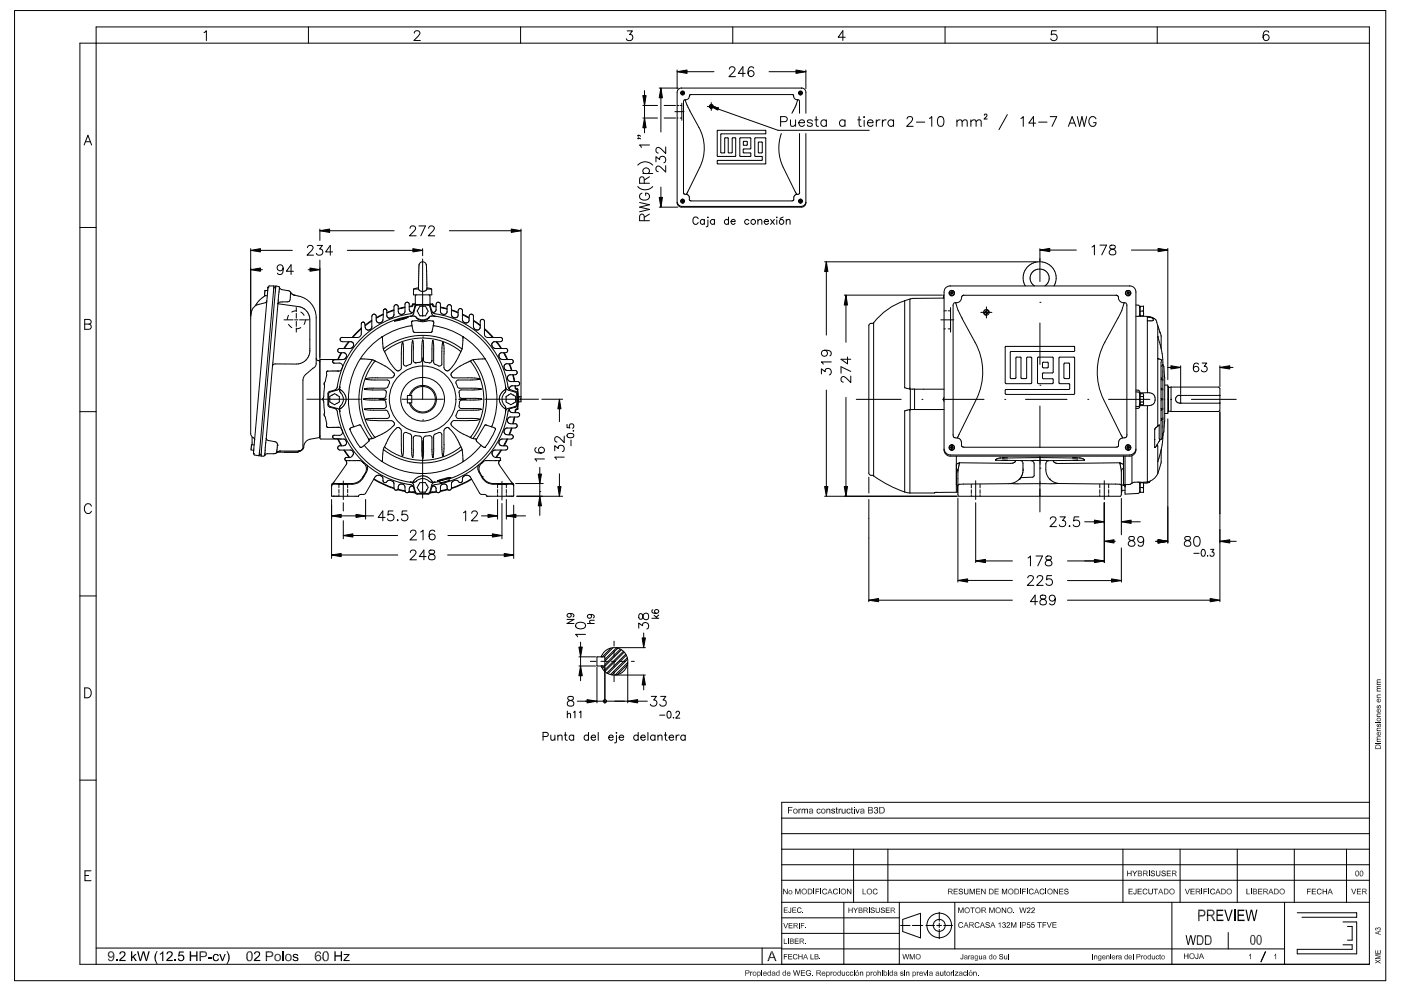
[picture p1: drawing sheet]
<svg xmlns="http://www.w3.org/2000/svg" width="420mm" height="297mm" viewBox="0 0 420 297" stroke-linecap="round" stroke-linejoin="round" font-family="sans-serif">
<g fill="none" stroke="#000" stroke-width=".3">
<path d="M4.4 3.2h411.2v290.7h-411.2zM61.2 9.8l.7-.6v3M92.5 8.1v4.8M124.2 9.9l.2-.4 .4-.3 .8 .1a.62 .62 0 0 1 .2 1l-1.7 1.8h2M156.1 8.1v4.8M188.1 9.3h1.6l-.9 1.1a.94 .94 0 0 1 1 1.1 .94 .94 0 0 1-1.3 .7l-.4-.1-.3-.5M219.8 8.1v4.8M253.5 11.2h-2.1l1.4-2v2.9M283.4 8.1v4.8M316.8 9.2h-1.4l-.1 1.3a1.03 1.03 0 0 1 1.5 0 1.03 1.03 0 0 1-.2 1.5 1.03 1.03 0 0 1-1.5-.4M347 8.1v4.8M380.5 9.7a.83 .83 0 0 0-.8-.5 .83 .83 0 0 0-.7 .6 1.66 1.66 0 0 0 .6 2.4 .92 .92 0 0 0 1-.9 .92 .92 0 0 0-.8-1 .92 .92 0 0 0-1 .9"/>
<path d="M410.7 12.9h-386.7v276.1h386.7v-280.9h-381.9v280.9M192.8 31.6h4.4M192.8 35.4h4.4M193.3 27.2v12.6M197.7 26.4h5.7M198.2 26.4v13.2M199.2 31.6h3.4M199.2 35.4h3.4M202.4 33.5h2.7M203.1 21v5.6M203.1 31.6h.5M203.1 35.4h.2"/>
<path d="M203.1 21.5h11M204 31.6h.5M204 35.4h.5M204.5 30.9v5.2M204.6 27.8l-.1-.4a.54 .54 0 0 0-.3 .6 .54 .54 0 0 0 .5 .4M204.6 27.8h.1M204.6 27.8l.1 .6M204.6 28h.1M204.7 28.4h.1M204.8 27.8l-.1-.5 .4 .1a.52 .52 0 0 1-.2 .9M204.8 27.8h.1M204.8 27.8v.1"/>
<path d="M204.8 27.8h-.2M204.8 27.9h.1M204.8 27.9l.1 .4M204.8 27.9l-.2 .1M204.9 28.3l-.2 .1M204.9 28.3h.1M205.4 29.9l1.5 3.4a27.9 27.9 0 0 1 3.9 8 12.9 12.9 0 0 1-1 8.9l-3.7 7.5M205.4 29.9l-.3 .1-.1 .4v27.3l.2 .4M206.7 28.9a1.07 1.07 0 0 1-1.3 1M206.8 28.8v.1M206.8 28.7v.1M206.9 28.5l-.1 .2"/>
<path d="M206.9 28.5h.1M207 28.4l-.1 .1M207 28.4h.1M207.1 28.3l-.1 .1M207.2 28.3h-.1M212.1 31.9h2.4M213.1 31.4l-.3 .3M213.3 31.9l20 7.2h27.4M213.3 30.8v2.3M213.5 31.4l-.7 .7M213.7 31.4l-.8 .8M213.8 31.7l-.7 .8"/>
<path d="M213.9 31.8l-.7 .7M215.1 39.1h14.5l.1 .9-13.5 .2v5.6h1l.1-.1v-4.2l.9-.2 .2 .1v4.3l.2 .1h.9l.1-4.3 .9-.2 .1 .2v5.2l-.1 .2h-5.2l-.2-.2zM218.7 20.7l.2-.4 .4-.3a.93 .93 0 0 1 1.1 .6l-.4 1-1.4 1.4h2M223.5 22h-2.1l1.4-2v3M226 20.4a.84 .84 0 0 0-1.3-.2 1.68 1.68 0 0 0 .6 2.8 .92 .92 0 0 0 .9-1 .92 .92 0 0 0-.9-.9 .92 .92 0 0 0-1 .9M230.6 21.5h11.1M234.1 36.5h1.3a.76 .76 0 0 0 .7-.8 .76 .76 0 0 0-.7-.7h-1.3v2.9M237.1 35.9l.1 1.8 .7 .2 .7-.6M237.6 28.3h.1M237.6 28.3h-30.4M237.7 28.3l.1 .1M237.8 28.4h.1"/>
<path d="M237.8 28.4l.2 .5M238 28.9a1.75 1.75 0 0 0 1.6 1.1l.2 3.9M238.6 35.9v2M239.2 29.9l-.5 1.6-1.2 2.4M239.6 36.8h1.7a.89 .89 0 0 0-1.3-.8 .89 .89 0 0 0-.3 1.5 .87 .87 0 0 0 1.6 0M239.9 27.8l-.1-.4a.54 .54 0 0 0-.3 .6 .54 .54 0 0 0 .6 .4M239.9 27.8h.1M239.9 27.8l.2 .6M240 28h.1M240.1 28.4h.1M240.1 27.8l-.1-.5 .4 .1a.52 .52 0 0 1-.1 .9M240.1 27.8h.1"/>
<path d="M240.1 27.8l.1 .1M240.1 27.8h-.2M240.2 27.9h.1M240.2 27.9l.1 .4M240.2 27.9l-.2 .1M240.3 28.3l-.2 .1M240.3 28.3h.1M241.7 33.9v-6.5l-.4-.7-.6-.3-37 .1-.4 .5-.2 .6v33.2l.2 .7 .9 .6 36.7-.1 .6-.5 .2-.7v-20.8M241.7 21v5.6M243.6 36.4a.87 .87 0 0 0-1.5 0l.4 .4 1 .2 .1 .5a.87 .87 0 0 1-1.5 0M244.3 35.9h1M244.8 35v2.3l.1 .4 .5 .2"/>
<path d="M247.8 36.4a.92 .92 0 0 0-1.3-.2 .92 .92 0 0 0 0 1.4 .92 .92 0 0 0 1.3-.1M247.8 35.9v2M253.4 36.4a.92 .92 0 0 0-1.4-.2 .92 .92 0 0 0 0 1.4 .92 .92 0 0 0 1.4-.1M253.4 35.9v2M257.2 35.9h1M257.6 35v2.3l.2 .4 .5 .2M259.2 35v.2zM259.2 36.1v1.8M260.1 36.8h1.7a.91 .91 0 0 0-1.2-.8 .91 .91 0 0 0-.3 1.5 .91 .91 0 0 0 1.5 0M262.8 35.9v2M263.9 35.9a.92 .92 0 0 0-1.1 .9M264.6 35.9v2"/>
<path d="M265.7 35.9a.92 .92 0 0 0-1.1 .9M268 36.4a.94 .94 0 0 0-1.4-.2 .94 .94 0 0 0 0 1.4 .94 .94 0 0 0 1.4-.1M268 35.9v2M272 35.6l.2-.4a.98 .98 0 0 1 1.4 0 .99 .99 0 0 1-.3 1.3l-1.4 1.4h2M274.8 36.6h2.5M278.7 35.5l.7-.5v2.9M281.6 35.1a.98 .98 0 0 1 1.4 .4 2.5 2.5 0 0 1-.3 2.2 .97 .97 0 0 1-1.4-.4 2.46 2.46 0 0 1 .3-2.2zM287 36.5l.7-.6 .7 .2 .1 1.8M287 35.9v2M288.5 36.5l.7-.6 .7 .2 .2 1.8M291.2 36.5l.7-.6 .7 .2 .1 1.8M291.2 35.9v2"/>
<path d="M292.7 36.5l.7-.6 .7 .2 .2 1.8M295.2 34.6l.2-.4 .6 .3-.9 1.2h1M302.1 34.4l-2.5 4.4M306.2 35.5l.7-.5v2.9M310.6 36.9h-2.1l1.4-1.9v2.9M311.5 36.6h2.5M315 35h1.9l-1.4 2.9M320.4 37.9l1.1-2.9 1.2 2.9M320.8 36.9h1.4M323.1 35l.7 2.9 .7-2.9 .7 2.9 .7-2.9M328.7 35.6a1.09 1.09 0 0 0-1.3-.7 1.09 1.09 0 0 0-.8 1.2v.7a1.06 1.06 0 0 0 1 1.1 1.06 1.06 0 0 0 1.1-1.1h-.7M25.2 43.5l1.2-3 1.1 3"/>
<path d="M25.7 42.5h1.4M191.3 55.9a3 3 0 0 0 4.4 0M191.3 49.5a3 3 0 0 1 4.4 0M191.4 41.4l.2 .1-.2 .1v-.2l.7 .2M191.4 40.5l.2 .2-.2 .1v-.3l.7 .3M192.5 57.9a1.06 1.06 0 0 0-.7 1.2 1.06 1.06 0 0 0 1.2 .9 1.21 1.21 0 0 0 1.5-.4 1.21 1.21 0 0 0-.1-1.6l-.8-.1v.7M192.8 52h2.9M193.2 54.9v-1.2l-.5-.7a.72 .72 0 0 0-.9 .7v1.2h3M193.2 52a.95 .95 0 0 1-.1-1.4 .95 .95 0 0 1 1.4 0 .95 .95 0 0 1-.1 1.4M194.8 43.5h-3l.6 .7M194.8 53l-1.6 1M196.7 48.5v-1.5l1.1 .8a.98 .98 0 0 1 1.4-.9 .98 .98 0 0 1 .3 1.6l-.4 .3"/>
<path d="M198.2 56.1v6M199.6 49.6v2l-1.4-1.4a.94 .94 0 0 0-1.2-.3 .95 .95 0 0 0 .3 1.6h.1M199.6 44.1v1.9l-1.4-1.4a.9 .9 0 0 0-1.4-.2 .96 .96 0 0 0 .5 1.5h.1M204.5 59.8h.1M204.5 59.8a.51 .51 0 0 0-.3 .6 .51 .51 0 0 0 .5 .4M204.5 59.8l.1 .4M204.7 59.7l.4 .2a.53 .53 0 0 1-.2 .8M204.7 59.7h.1M204.7 59.7l-.2 .1M204.7 59.7l.1 .4M205.1 58.2l.8 .1M205.9 58.3a1.03 1.03 0 0 1 .8 1"/>
<path d="M206.2 57.7l-.4 .6M206.7 59.3v.5M215.2 48.1h13.3v-1.2h-2l-.1-.2v-5.2l.1-.2 3.1 .1 .1 7.6-.2 .1h-14.2l-.2-.1zM221.9 41.4h3.2v3.2h-2.1l-.1 .2 .1 1 2.1 .1v.9l-3.1 .1-.1-.2zM223 42.4h1.1v1.1h-1.1zM227.5 42.6h1.1v3.1l-.2 .1-1-.1zM234.3 40a13.2 13.2 0 0 0 .6 10.2l3.7 7.5M238.6 57.7l.4 .6M239.6 58.2h-.2a1.25 1.25 0 0 0-1.4 1.7l-.5 .3h-30.3l-.5-.4M239.8 40v17.7l-.2 .4M239.8 59.8h.1M239.8 59.8a.51 .51 0 0 0-.3 .6 .51 .51 0 0 0 .6 .4"/>
<path d="M239.8 59.8l.1 .4M240 59.7l.4 .2a.53 .53 0 0 1-.1 .8M240 59.7h.1M240 59.7l-.2 .1M240 59.7l.1 .4M24 68.2h4.8M75.2 74.5v20.4M78.1 75h9.6M92.2 74.2l.6-.6 .8 .1a.62 .62 0 0 1 .1 1l-1.6 1.8h1.9M95.1 73.6h1.6l-.9 1.1a.94 .94 0 0 1 1 1.1 .94 .94 0 0 1-1.3 .7l-.4-.1-.2-.5M95.9 78v53.3l.3 .3h6.8l.8 .6M95.9 69.2h22.3"/>
<path d="M95.9 68.7v3.4M99.7 75.5h-2l1.4-1.9v2.9M104.1 75h19.7M123 68.4l.2-.6 .3-.1h.6l.4 .3a.89 .89 0 0 1-.3 1.2l-1.4 1.5h2M125.6 67.7h2l-1.4 3M125.7 79.3a1.19 1.19 0 0 1 1.5-.7 1.19 1.19 0 0 1 .7 1.6l.1 6.3M125.7 79.2l-.2 7.4M126.7 74.5v2.2M126.7 77.6v17.2M128.6 68.4l.1-.4 .4-.3 .9 .1a.82 .82 0 0 1-.2 1.4l-1.4 1.5h2M134.7 69.2h21.5M156.3 68.7v50.8h-.3l.3 .9-.9 .1v-1.6h.9"/>
<path d="M191.8 60.7l3 .7-3 .7 3 .7-3 .7M193.2 66.2l-.1-1.7a.68 .68 0 0 0-1.2 0l-.1 1.7h3M194.8 64.2l-1.6 .9M197.7 62.1h5.6M203.1 60.6l.6 1 .7 .3h35.9l1.1-.6 .3-.7M204.6 60.2h.1M204.6 60.2v.2M204.6 60.4h.1M204.6 60.4l.1 .4M204.7 60.8h.1M204.8 60.2h.1M204.8 60.1v.2"/>
<path d="M204.8 60.1v.1M204.8 60.1l-.2 .1M204.8 60.3h.1M204.8 60.3l-.2 .1M204.8 60.3l.1 .4M204.9 60.7l-.2 .1M209.4 65.6a.81 .81 0 0 0-1-.6 .81 .81 0 0 0-.6 .9v.5a.8 .8 0 0 0 .7 .9 .8 .8 0 0 0 .9-.6M211.2 66.1a.68 .68 0 0 0-1-.1 .68 .68 0 0 0 0 1 .68 .68 0 0 0 1-.1M211.2 65.8v1.5M212.3 65.1v.2zM212.3 65.9v1.6l-.1 .4-.4 .1M214.3 66.1a.7 .7 0 0 0-1.1-.1 .7 .7 0 0 0 0 1 .7 .7 0 0 0 1.1-.1"/>
<path d="M214.3 65.8v1.5M218.5 66.1a.68 .68 0 0 0-1-.1 .68 .68 0 0 0 0 1 .68 .68 0 0 0 1-.1M218.5 65.1v2.2M219.2 66.4h1.3a.67 .67 0 0 0-1-.6 .67 .67 0 0 0-.2 1.1 .64 .64 0 0 0 .6 .4 .64 .64 0 0 0 .6-.4M224.6 66.1a.7 .7 0 0 0-1.1-.1 .7 .7 0 0 0 0 1 .7 .7 0 0 0 1.1-.1M227.3 66.2l.5-.4 .5 .1 .2 1.4M227.3 65.8v1.5M229.2 66.4h1.3a.71 .71 0 0 0-.8-.6 .71 .71 0 0 0-.6 .8 .71 .71 0 0 0 .6 .7l.8-.4M231.1 65.8l1.1 1.5M232.2 65.8l-1.1 1.5M233 65.1v.2zM233 65.9v1.4"/>
<path d="M234.9 65.1l-1 .4M235.8 66.2l.5-.4 .6 .1v1.4M235.8 65.8v1.5M239.9 60.2h.1M239.9 60.2l.1 .2M240 60.4h.1M240 60.4l.1 .4M240.1 60.8h.1M240.1 60.2h.1M240.1 60.1l.1 .2M240.1 60.1v.1M240.1 60.1l-.2 .1"/>
<path d="M240.2 60.3h.1M240.2 60.3l.1 .4M240.2 60.3l-.2 .1M240.3 60.7l-.2 .1M247.3 78.5h63.5M247.8 78.5v21.9M311.9 74.5v9.9M311.9 75h10.9M327.5 74l.7-.5v2.9M329.9 73.5h2l-1.5 2.9M333 73.6a.59 .59 0 0 0 .2 1 1.1 1.1 0 0 1 1.2 .4 1.1 1.1 0 0 1 .1 1.1l-1.1 .3a.83 .83 0 0 1-.8-.9 .83 .83 0 0 1 .9-.8l.6-.1a.59 .59 0 0 0 .2-1zM339.3 75h8"/>
<path d="M350.2 74.5v39.3M25.4 97.1h1.3a.79 .79 0 0 1 .7 .8 .79 .79 0 0 1-.7 .8h-1.3v-3h1.3l.5 .3v.9l-.5 .2M78.1 80.8h.6M79.5 87.1h.1M79.5 87.1h.8M79.5 87.1l-.2 1.4 .8 .2M79.7 88.6a7.4 7.4 0 0 0-3.1 3M80 90.2l-.5 .5-2.5 .7a3.9 3.9 0 0 0-1.8 4v34.6l.2 .7 .8 .7 .2 .5M80.3 86.1h.1M80.3 86.1l.3-.3 1.6-.1-.1 .6M80.3 86.1l-4.3 49.8M82.1 86.3l-4.3 49.8"/>
<path d="M82.7 86.2l-.6 .1M83.4 91l-1.6 18.3M83.4 91l6.3 .9M83.4 91h.1M83.7 87.7l-.3 3.3M83.8 86.1l-.1-.2-1-.2-4.4 51h.8l.3-.2M83.8 86.1l.7 .7 1.8 .3M83.8 86.1h.1M83.8 86.2l-.1 1.5M83.8 86.1v.1M84.2 90.5l-.8 .5M84.9 80.3a.91 .91 0 0 1-1.2 .8 .91 .91 0 0 1-.4-1.4 .91 .91 0 0 1 1.5 .1 2.7 2.7 0 0 1-.3 2.4 .88 .88 0 0 1-1.3-.3"/>
<path d="M86.3 87.1l.9 .6M86.4 95.9h1.5M86.5 94.5l-.4 1.4h-.9M86.5 97.2l1 1M87.1 88.5a1.55 1.55 0 0 1-.6 1.9l-2.3 .1M87.2 87.7l-.1 .8M87.2 87.7l1 .8M87.2 87.7h.1M88 81.3h-2.1l1.4-1.9v2.9M88.2 88.5a6.9 6.9 0 0 1 6.6 6.7v14.2l-.3 .5-3.2 2.7-.5 1.3 .1 19.9a1.37 1.37 0 0 1-1.4 1.4M88.2 88.5h.1M88.3 95.9h1.1"/>
<path d="M88.9 93.2l-1.4 .3M88.9 92.2v1.2M88.9 93.9v1.5M88.9 96.3v1.5M88.9 98.3v1.3M89.7 91.9a4 4 0 0 1 3.2 4v9.2a4 4 0 0 1-4 4M89.8 95.9h1.5M90.2 93.5l1 1M90.2 98.2l-1.3 .4M92.4 80.8h.6M92.5 95.9h-.9l-.4 1.3M108.3 99.9l-.1 .8-.9 .5-4.7-.1a.66 .66 0 0 0-.6 .7 .66 .66 0 0 0 .6 .6h2.6l.6 .3a1.07 1.07 0 0 1 .1 1.1 1.07 1.07 0 0 1-.9 .6l-3.1 .1a.62 .62 0 0 0-.6 .6 .62 .62 0 0 0 .6 .6h1.1a.89 .89 0 0 1 .8 1.4"/>
<path d="M108.3 98.6l-2.5 2.6M108.3 98.4l-2.7 2.8M108.3 97.1v1M108.4 98.6v1.2M108.4 98.4v.2M108.4 98.1v.3M108.4 97.1h.1M108.8 96.5l-.4 .6M108.9 96.5l.5 .4 .1 1.2M108.9 96.5h-.1M109.5 98l.5 .8h1M111.2 98.7l-.2 .1"/>
<path d="M111.5 96.2l-2 1.4M111.5 96l-2 1.4M111.5 94.8v3.1M111.5 97.9l-.3 .7M111.5 94.8a.64 .64 0 0 1 .7-.6 .64 .64 0 0 1 .6 .6M112.8 94.8l.1 1.5a.97 .97 0 0 0 1.4 .3M114.9 93.2l-.1 2.7-.4 .7M114.9 94.1l-2.1 1.1M114.9 94.3l-2.1 1.1M115 93.1h.1M115.7 92.6l-.5 .1-.2 .4M115.7 92.6v.1"/>
<path d="M115.7 92.7l.3 .3M116 93.2v1.4M116 93v.1M116 93.1h.1M116 94.6l.2 .5M116.2 95.1h.1M116.2 95.1l.9 .2M117.5 95.2l-.4 .1M118.2 93l-2.2 .8M118.2 92.9l-2.2 .8M118.2 94.3l-.2 .5-.4 .3M118.4 96.1v.1"/>
<path d="M118.4 96.1h.1M119.8 95.7l-1.4 .4M119.9 96l-1.5 .2M120.7 94.2a.94 .94 0 0 1-1.3-.9v-1.3a.63 .63 0 0 0-.6-.7 .63 .63 0 0 0-.6 .7v2.3M120.8 95.4l-1 .3M121.5 92.2l-2.1 .5M121.5 92l-2.1 .5M122.3 95.1h.1M122.3 95.1l-3.9 1.1M122.3 95.1l-1.4 .3M122.3 95.1l-2.5 .9M123.1 94.1a26.3 26.3 0 0 0-22.2 22.4l-.6 .4"/>
<path d="M123.1 94.8a25 25 0 0 0-21.2 21.2M123.1 94.8l1.1-.1 .7 .4M123.1 94.8h.1M123.5 96.4v.7M123.5 97.1l.1 .6M123.5 96.4h.1M123.6 96.3l-.1 .1M123.6 97.7a20.1 20.1 0 0 0-9 3.3M123.6 97.7l.3 1.6M123.6 96.3h.1M123.7 91.3l-.2 .4-.8 .1M123.7 91.3h.1"/>
<path d="M123.8 96.2l-.2 .1M123.8 93.7l-.7 .3M123.8 93.6l-.7-.1-.3-.4-.1-1.9a.64 .64 0 0 0-.6-.6 .64 .64 0 0 0-.6 .7l-.1 2.1-.2 .6-.5 .2M123.8 93.6v.1M123.8 91.3l-.1 .5-1 .2M123.9 91.3h.1M123.9 99.3h.1M124 94l.8-2.4 3.6-.1 .5 .3 .6 2.2M124 86.6v1.8h5.5v-1.8M124 86.6h1.5M124 94l-.2 .5-.7 .3M124.4 91.8l.6-.5h3.6l.5 .5"/>
<path d="M124.4 91.8l-.6 1.8M124.4 91.7v.1M124.5 91l-.8 .3M124.5 91.2l-.6 .1M124.7 96.1l-1 .2M124.7 96.1h.2a6.1 6.1 0 0 0 3.9 0l1 .2M124.8 95.2h.1M124.8 95.1a2.71 2.71 0 0 0 3.8 0l.1 .1M124.8 95.1v.1M124.9 88.4l-.4 .2v2.9M125.1 93.2l.4-.7a1.19 1.19 0 0 1 1.7-.7 .59 .59 0 0 1 .8 .6l.4 .8M125.1 93.2l.8 1.5"/>
<path d="M125.5 86.3l-1.5 .3M125.5 86.6v.1M125.9 94.6h1.7M128 86.3l1.5 .3M128 86.5l1.5 .1M128 86.6a1.43 1.43 0 0 1-2.5 .1M128.4 93.2l-.8 1.5M128.7 88.4l.3 .3-.1 2.8M128.7 95.2a2.53 2.53 0 0 1-3.9 0M128.9 91.2l.8 .1 .3 .6 .8 .1M128.9 91l.9 .1M129.1 91.8l.6 1.8"/>
<path d="M129.1 91.7v.1M129.5 94l.3 .5 .6 .3M129.6 99.3l-.4 .3h-4.8l-.5-.3M129.6 91.3h.1M129.7 91.3h.1M129.7 93.6l.4 .3a26 26 0 0 1 22.3 22.1M129.8 91.1v.1M129.8 96.2h.1M129.8 91.2l.1 .4 .9 .2M129.9 96.2v.1M129.9 97.7a20.2 20.2 0 0 1 9 3.3M129.9 97.7l-.3 1.6"/>
<path d="M129.9 96.3l.1 .8M130 97.1l-.1 .6M130.4 94.8a24.8 24.8 0 0 1 21.2 21.2M130.4 94.8l-1.1-.1-.6 .4M130.4 94.8h.1M130.8 91.3v1.4M130.8 91.2a.64 .64 0 0 1 .7-.6 .64 .64 0 0 1 .6 .7v2a1.02 1.02 0 0 0 1 1 1.02 1.02 0 0 0 1-1M130.8 92.7l-.3 .7-.8 .2M132.1 92.2l2 .5M132.1 92l2 .5M134.1 92v1.3M134.1 92a.64 .64 0 0 1 .6-.7 .64 .64 0 0 1 .7 .7v2.3"/>
<path d="M135.4 93l2 .8M135.4 92.9l2 .7M135.4 94.3l.2 .6 .7 .3a.93 .93 0 0 0 1.1-.9M137.4 93.2v1.1M137.4 93.1a.64 .64 0 0 1 .7-.6 .64 .64 0 0 1 .6 .6M138.7 93.2v2.7l.5 .7M138.7 94.2l2 1M138.7 94.3l2 1.1M139.1 96.6l.2 .1M140.7 94.8v1.1M140.7 95.9a.93 .93 0 0 1-1.4 .8M140.7 94.8a.64 .64 0 0 1 .7-.6 .64 .64 0 0 1 .6 .6"/>
<path d="M142 94.8v3.2l.4 .6M142 96.2l2 1.4M142 96l2 1.4M142.4 98.7l.1 .1M144 98v-1.6a.63 .63 0 0 1 .7-.7 .63 .63 0 0 1 .6 .7v3.8l.2 .7 .7 .3h3.8M144 98l-.5 .8h-1M145.3 98.7l2.4 2.5M145.3 98.5l2.7 2.7M253.2 88.5h29.4M253.7 88.5v14.1M262 96.8a1.56 1.56 0 0 0-1.4 .8v44.2l.4 .6 1 .2M262 96.8v45.8"/>
<path d="M271.3 90.2a19.5 19.5 0 0 0-9.3 6.6M271.3 90.2v26M272.9 89.6l-.1 27M282.2 95.9h3.8M283.1 89.4h-9.1l-2.7 .8M283.1 88.5l-.2 .9M283.1 93.2h.7M283.1 98.6h.4M283.6 86.3l1.3-.6h53.9a1.8 1.8 0 0 1 1.9 1.8v47.4a1.87 1.87 0 0 1-1.9 1.8h-53.8a1.89 1.89 0 0 1-1.9-1.8v-47.4zM284.4 93.2h.7M284.4 98.6h.7M285.1 92.2v7.4"/>
<path d="M285.1 88.5h.3M285.1 88.5h.1M285.3 87.9h.1M285.3 88h.2M285.3 87.9v.1M285.3 87.9l-.2 .6M285.3 87.7l.2-.6-.6 .1a.75 .75 0 0 0 .2 1.3M285.3 87.7h.1M285.3 87.7l-.2 .1 .2 .1M285.4 87.7h.1M285.4 87.7l.4 .1-.3 .2M285.5 88h.1"/>
<path d="M285.5 88l-.1 .5M285.6 87.7l.1-.6a.76 .76 0 0 1 .5 .9 .76 .76 0 0 1-.8 .5M285.6 87.7h.1M286.6 90.7l.7 2.3M287.4 93l1.2 2.6M288.6 95.6l3.8 7a18.4 18.4 0 0 1 .4 17.1l-5.3 10.8M288.6 88.6l-.1 .2a1.85 1.85 0 0 1-2.2 1.9l-.3 .3-.2 .5v39l.4 .7 1.1 .1 .6 .4 .4 1M288.7 88.6h-.1M288.9 88.5l-.2 .1M289 88.5h45.8M289 88.5h-.1M294.1 93.6h3.4"/>
<path d="M295.4 92.9l-.3 .3M295.8 92v3.3M296.1 92.8l-1.1 1.1M296.2 92.9l-1.1 1.2M296.5 93.2l-1.1 1.2M296.6 93.5l-.9 1M307.5 85.7a4.9 4.9 0 0 1 4.3-7.2 4.9 4.9 0 0 1 4.3 7.2M310.2 85.7a2.76 2.76 0 0 1-.5-4.1 2.76 2.76 0 0 1 4.2 0 2.76 2.76 0 0 1-.6 4.1M311.9 90.6h.1M311.9 96.8v12.4M334.8 88.5l.3 .1M335.1 88.6h.1"/>
<path d="M335.2 95.6l-3.9 7a18.7 18.7 0 0 0-.3 17.1l5.8 11.6M335.2 88.6l.1 .2a1.82 1.82 0 0 0 2.1 1.9l.4 .3 .1 .5v38.8M337.1 90.7l-.7 2.3-1.2 2.6M338.2 87.7l-.2-.6-.4 .4a.75 .75 0 0 0 .8 1M338.2 87.7h.1M338.2 87.7l-.2 .3h.2M338.2 88l.2 .5M338.2 88h.1M338.2 88h.3M338.4 87.7h.1M338.4 87.7h-.2M338.5 87.7l-.2-.6a.73 .73 0 0 1 .8 .5 .73 .73 0 0 1-.5 .9"/>
<path d="M338.5 87.7h.1M338.5 87.9v.1M338.5 87.7l.1-.1-.1 .3M338.5 87.9h.1M338.5 87.9l.1 .6M338.6 88.5h-.2M338.6 88.5h.1M340.7 91.4l.9 .1 .2 .5M340.7 94.8h.6M341.3 94.8h.1M341.8 92h.1M341.8 94.5h.1"/>
<path d="M341.8 92v2.5M341.8 94.5v.1M341.8 94.6l.2 .1M341.9 94.7h.9M342 94.7h.1M342 94.7l.8 .1a5.1 5.1 0 0 1 3.8 1.1M342 94.7l-.7 .1M342.8 91.8h-.9v2.9M342.8 93.2l.2 .7M342.8 91.8h.1M342.8 94.6h.1M342.9 91.8h.1"/>
<path d="M342.9 94.6h.1M342.9 91.8v2.9M342.9 92.5l-.1 .7h-.9M344.1 94.9v22.8l-2 .1-.3 .2-.2-.4-.9-.1M344.1 95.1a1.76 1.76 0 0 1 1.8 .5l-.2 .5h-1.5M344.1 96.1h.1M346.6 95.9l.6 1.7M347.2 97.6v9.9M347.2 97.6l.6 1.7M347.8 99.3h.1M347.8 99.3l.1 .4M347.9 99.7l.3 1v3.9"/>
<path d="M347.9 99.7h.1M81.7 109.4l-1.9 22.1M88.9 109.1h-6.5l-.7 .6M92 119.7h16.1M94.8 107.4l.2 .5 .6 .2M95.6 108.1h.1M95.7 108.1l.2 .1M95.9 108.3h.1M95.9 108.3v.2M96.9 120l.4 3.5-.1 .7M96.9 119.3v.7M97.2 114.9v.2"/>
<path d="M97.2 115.1l.1 .7M97.3 115.8l-.4 3.6M97.6 114.2l-.4 .7M97.9 112l.1 .5M98 112.5l-.4 1.6M98.3 111.2h.9M98.4 111.2l-.4 .2v.6M99.6 118.4a1.19 1.19 0 0 0-.7 1.7v.4l.7 .4M100.3 107.8a.51 .51 0 0 0-.5 .6 .51 .51 0 0 0 .4 .5l1.6-.1a1.05 1.05 0 0 1 .9 .7 1.05 1.05 0 0 1-.2 1.1M100.3 117l-1.6 .4-.4 .6 .2 3.8 1.8 .6M101 118.4l.8 .4v.2v1.5l-.8 .4M101.1 118.4l-.8-.4-.7 .4"/>
<path d="M101.9 116h.1M101.9 116.8v.4M101.9 117.2h.1M101.9 117.2l.1 .2a3.1 3.1 0 0 1-.1 4.7v.4M101.9 116v.8M101.9 116l-.5 .8-2.5 .7-.3 .5 .1 3.6 2.3 .8M101.9 116.8h.1M102 116.8a3.1 3.1 0 0 1 1.8 2.9 3.1 3.1 0 0 1-1.9 2.8M102.3 105.7l-1 2.1M102.4 110.6a2.49 2.49 0 0 1-2.3 .6h-.8M102.5 105.7l-1.1 2.1M102.9 107.8l-2.7 .1"/>
<path d="M103.7 107.2l-.7 .5-6.9 .1-.2 .3M103.8 107.1l-.1 .2M104.5 102.4l-1.4 2.1M104.7 102.4l-1.4 2.1M108.1 107.5a22.1 22.1 0 0 0-2 20.4M108.1 107.5h.1M108.1 107.5l3.5 .3 1 .4M109.1 119.6h.1M109.1 119.7l2.5 .2M109.3 116.6h.1M109.3 116.7l2.4 .2h3.5a.87 .87 0 0 1 .6 1.3l-.1 .3a.79 .79 0 0 1-.7 .9h-3.4M109.8 113.6l1.6 .3h4.8a.81 .81 0 0 1 .7 .6 .81 .81 0 0 1-.4 .9l-.4 .8-.4 .2h-5.1l-1.3 .2"/>
<path d="M109.8 113.6h.1M111.5 107.9a19.8 19.8 0 0 0 0 23.6M111.6 119.9h3.5a1.61 1.61 0 0 1 .8 1.9l-.3 .5-.5 .2-5.8 .1M111.6 119.4l-2.5 .2M112.6 108.2a17.9 17.9 0 0 0 0 22.9M112.6 108.2l1.9 1M113.2 113.2l-2.5 .1-.9 .3M113.7 119.7h2.2M114.3 119.7h.1M114.5 109.2a10.9 10.9 0 0 1 3.7 2.8l-.1 .7M114.6 101a21.9 21.9 0 0 0-6.5 6.5M114.6 101h.1"/>
<path d="M114.6 101l.3 3.4M114.9 104.5a19.7 19.7 0 0 1 23.7 0M114.9 104.4l1.4 3M115.3 105.5a17.8 17.8 0 0 1 22.9 0M116.2 107.4l1.1 1.8 1.6 1.8M118.1 112.7l-.2 .4-.6 .2h-4.1M118.9 111l.5 .2 .4-.2M120.5 119.7h12.5M120.7 102.7l-.3 1.9-.1 5.8-.5 .7M120.7 102.7h.1M120.7 102.7l.3 2.6M122.2 118.6h1.3v2.2h-1.3z"/>
<path d="M122.8 118.6a4.1 4.1 0 0 1 6.3-2.3 4.1 4.1 0 0 1 0 6.7 4.1 4.1 0 0 1-6.3-2.2M123.1 118.6a3.8 3.8 0 0 1 5.9-2 3.8 3.8 0 0 1 0 6.2 3.8 3.8 0 0 1-5.9-2M123.4 104.9v3.9l-.6 .5a1.06 1.06 0 0 1-1.8-.2v-3.8M123.7 102.2l-.2 2.7M123.7 102.2h.1M123.8 102.2h.1M123.8 102.2l.2 2.4M126.7 101h.1M126.7 107.3v12.4M126.8 102l-.3 1.4v4.6l-.4 .5-1.4 .3-.7-.4v-3.8M126.8 102h.1M126.8 102l.2 1.7v4.3a1.27 1.27 0 0 0 1.5 .7h.6l.5-.6 .2-5.9"/>
<path d="M129.8 102.2h.1M129.8 102.2l.3 2.7M130 104.9v3.7a2.31 2.31 0 0 0 2.2 1l.3-.4v-3.9M132.8 102.7l-.3 2.6M132.8 102.7h.1M132.8 102.7l.4 1.5-.1 6a.98 .98 0 0 0 1.5 .8l1.8-2.2 2.2-4.4M135.5 111.8a.95 .95 0 0 0 .7 1.5h4.1M137.6 119.7h2.2M138.9 101l-.3 3.4M138.9 101h.1M138.9 101a21.2 21.2 0 0 1 6.5 6.5M139 101h-.1"/>
<path d="M139 109.2l-1.8 1-1.8 1.6M139.2 119.7h.1M140.4 113.2l3.3 .4M141 108.2a17.9 17.9 0 0 1 0 22.9M141 108.2l-2 1M141.9 119.4l2.6 .2M142 107.9a20.1 20.1 0 0 1 3.3 16.3 21.9 21.9 0 0 1-3.3 7.1v.2M143.7 113.6h.1M143.7 113.6l-1.6 .3h-4.7a.83 .83 0 0 0-.7 .6 .83 .83 0 0 0 .3 .9l.2 .6 .6 .4h4.6l1.8 .2M143.8 113.6h-.1M143.8 113.6h.1M144.2 116.7l-2.4 .2h-3.7l-.4 .5 .1 1.1a.75 .75 0 0 0 .7 .9h3.4"/>
<path d="M144.2 116.6v.1M144.2 116.6h.1M144.3 116.6h-.1M144.5 119.7l-1.8 .2h-4.2l-.5 .2-.2 .4a1.58 1.58 0 0 0 .3 1.9l6.1 .3M144.5 119.7h.1M145.4 107.5l-3.4 .3-1 .4M145.4 107.5h.1M145.4 107.5a21.9 21.9 0 0 1 2 20.4M145.4 119.7h16.1M145.4 107.4v.1M147.7 103.9l.7 .5 3.2 .1a.62 .62 0 0 1 .7 .6 .62 .62 0 0 1-.7 .6h-1.1a.93 .93 0 0 0-.8 .6 .93 .93 0 0 0 .1 1M148.8 102.4l1.4 2.1"/>
<path d="M149 102.4l1.4 2.1M149.8 107.2l.7 .5 2.7 .1M150 102.4l-2.1 .1-.4 .7 .2 .7M150.1 101.1a.64 .64 0 0 1 .6 .7 .64 .64 0 0 1-.6 .6M151 105.7l1.1 2.1M151.2 110.3l.1 .2M151.2 105.7l1 2.1M151.3 110.4l.6 .6 2.5 .1a.62 .62 0 0 1 .7 .6 .62 .62 0 0 1-.6 .6h-1.4a.89 .89 0 0 0-.9 1.2M151.6 116.8h.1M151.6 116.8h-.2a3.2 3.2 0 0 0 .1 5.7M151.6 116h.1M151.6 116l.5 .8 2.5 .7 .4 .5-.1 3.5-.5 .4-2 .5"/>
<path d="M151.6 116l.1 .8M151.7 116.8l-.1 .6a3.2 3.2 0 0 0 .1 4.7v.4M152.2 113.5v.2M152.2 113.6l.4 .5 .5 .2M152.5 118.4l-.7 .4v1.7l.7 .4M152.5 118.4l.7-.4 .7 .4M152.6 109l.8 2.1M152.8 116.7l1.8 .6M152.8 109l.7 2.1M153.1 114.4l2.1-.1a.65 .65 0 0 1 .6 .7 .65 .65 0 0 1-.6 .6h-1.5a.92 .92 0 0 0-.9 1.1l-.4-.7M153.2 109h-1.1a.93 .93 0 0 0-.9 1.3M153.3 107.7a.64 .64 0 0 1 .6 .7 .64 .64 0 0 1-.6 .6"/>
<path d="M153.8 112.3l.4 2.1M153.9 118.4a1.19 1.19 0 0 1 .7 1.7 .59 .59 0 0 1-.6 .8h-.1M153.9 112.3l.5 2.1M154.4 115.6l.2 1 .5 .1M154.6 115.6l.1 .8 .4 .2M154.6 117.3h.1M154.7 117.3l.5 .5v3.7l-.6 .5-1.4 .4M155.1 116.6h.1M155.1 116.6h.2M155.1 116.7v.1M155.1 116.8l.2 2.2M155.2 118.7l.2 1-.2 .9"/>
<path d="M155.3 116.6v.1M155.3 116.8l.2 2.9-.2 2.8M155.3 116.7v.1M155.4 119.1h.1M162.5 119.7h6.2M246.3 112.1v-1.5l1.2 .8a.99 .99 0 0 1 1.4-.8 .99 .99 0 0 1 .1 1.7l-.3 .1M247.3 105a.91 .91 0 0 1 .8 1.2 .91 .91 0 0 1-1.5 .4 .91 .91 0 0 1 .2-1.5 2.08 2.08 0 0 1 2.5 .7l-.2 .7-.2 .2M247.8 116.9v30.7M249.3 108.5h-3l.6 .7M253.7 119.1v28.5M254.2 107v2.1l-2-1.4h2.9M255.1 112.7v2l-1.8-1.7a.65 .65 0 0 0-.7-.1 .65 .65 0 0 0-.4 .5l.1 .9 .6 .2"/>
<path d="M255.1 111.3l-2.9-1.4v2M256.8 119.7h13.5M271.3 116.2h.1M271.3 116.2l.7 .2M272 116.4h.1M272 116.4l.8 .2M272.8 116.6h.2M273 116.6h1.3M273 116.6v6.2M276.5 119.7h.1M282.7 119.7h12.4M283.1 119.2l-.2 .5 .2 .6"/>
<path d="M283.1 116.7h-8.8v6.1M301.3 119.7h.1M301.5 103.9l20.7-.1 .1 1.4-.3 .2h-18.9v8h1.5l.1-6.1 .1-.3h1.3l.1 6.2 .3 .3 1.3-.1 .1-6.1 .2-.3 1.2 .1 .1 7.7-.3 .2h-7.4l-.2-.2zM301.6 116.8l19.1-.1v-1.7h-2.9l-.2-.2v-7.5l.2-.3 4.5 .2v10.8l-.3 .2h-20.3l-.2-.2zM307.6 119.7h12.4M311.2 107.1l4.6 .1v4.5l-3 .1-.2 .2 .1 1.4 3 .1 .1 1.4h-4.6zM311.9 115.5h.1M312.7 108.7l1.5-.1 .1 1.5-1.6 .1zM319.2 108.9l1.5 .1 .1 4.2-.3 .3h-1.2l-.2-.3zM326.2 119.7h.1M332.4 119.7h12.4M340.7 116.9l.9 .1 .2 .5v4.4l-.2 .4-.9 .1"/>
<path d="M341.8 118.4h.1M341.9 118h.9l.1 .2-.1 3.1h-.9zM341.9 118.9h.9M343 118.4v2.5M344.1 117.7a1.97 1.97 0 0 1 2.3 2 1.97 1.97 0 0 1-2.3 1.9M347.2 107.6l-.1 20.2M347.2 101h.1M347.2 107.4v.1M347.2 107.5h.1M347.2 101l1.1 4 .4 3.7M347.3 107.5h.1M347.3 107.5a.87 .87 0 0 1 1 .8l-.1 23.4"/>
<path d="M348.2 113.3l.2 .3-.2 .3M348.2 119.4l.2 .2M348.2 116.4l.2 .1M348.4 116.5h.1M348.4 119.6h.1M348.4 119.7l-.2 .2M348.4 119.7h.1M348.4 116.5v.1M348.4 119.6v.1M348.4 116.6h.1M348.4 116.6l-.2 .3M348.7 109.3l.3 .5 .3 3.3v13.1l-.3 3.3-.3 .6"/>
<path d="M348.7 109.2l-.5 .6M348.7 108.7v16.6M349.3 115.4h.9v8.5h-.9M350.2 110.1h3.9M350.2 115.8l.2 .1v7.5l-.2 .1M351.1 119.7h.1M351.2 116l-.8 .1M351.2 116h14.3l.3 .4v6.6l-.3 .3h-14.3M351.2 116v7.3M353.7 118.5h12.1M353.7 118.5a1.16 1.16 0 0 0-1.1 1.2 1.16 1.16 0 0 0 1.1 1.1M354.1 109.6v8.6"/>
<path d="M354.2 118.5v2.3M357.3 119.7h13.5M359.4 109.2a.79 .79 0 0 0-1.1-.2 1.5 1.5 0 0 0 .5 2.4 .83 .83 0 0 0 .7-.8 .83 .83 0 0 0-.8-.8 .83 .83 0 0 0-.8 .8M360.5 108.8h1.4l-.8 1a.87 .87 0 0 1 .7 1.4 .87 .87 0 0 1-1.5-.3M365.8 118.5v.1M365.8 109.6v6.3M365.8 110.1h4M24 123.4h4.8M75.6 131v2.3M76 135.9l.4 .5 1.3 .2 .1-.5M76 135.9h.1M76.2 133.3h-.8l-.1 1.6 .8 .1"/>
<path d="M77.8 136.2l.5 .1M79.4 136.5h.1M79.5 134.9l-.1 1.6M79.7 132.8l-.2 2.1M79.8 131.3a2.19 2.19 0 0 0 2.3 1l.8 .3 .3 .8M79.8 131.4l-.1 1.4M82.6 135.9l-2.6 .1-.6 .5M82.6 135.9h.1M83 135.7h.1M83 135.6l-.4 .3M83.2 133.4l-.2 2.3M83.2 133.4h.1"/>
<path d="M89.4 135.4h.1M89.7 135.2h-5.9l-.8 .5M90 135.2l-.8 .3-6.2 .2M90 135.2h.1M90 135.1l-.3 .1M95.7 131.2l-2.7 .4a2.56 2.56 0 0 0-2 2.7l-.4 .6-.6 .3M95.9 131l-.2 .2M95.9 131h.1M95.9 130.9v.1M95.9 130.9h.1M95.9 130.6v.3M97.2 124.2v.2"/>
<path d="M97.2 124.4l.4 .8M97.6 125.2l.3 2.1M98 127.3v.6l.3 .2h3.2M100.1 131.4h.1M100.2 131.4l.1 .1M100.2 131.5l2.2 .1M100.3 122.4l.6 .4a26.3 26.3 0 0 0 22.2 22.5M101.1 120.9l-.8 .4-.7-.4M101.1 122.4l.5 .3 .3 .6M101.3 131.6l1 2M101.4 131.6l1.1 2M101.6 128.1l.5 .1 .3 .5"/>
<path d="M101.6 128.1h-.1M101.9 122.5v.8M101.9 123.3a25 25 0 0 0 21.2 21.2M101.9 123.3h.1M102.5 128.7l.2 .5M102.7 129.2v.4a.91 .91 0 0 1-.9 .9l-1.8 .1a.5 .5 0 0 0-.2 .5 .5 .5 0 0 0 .3 .3M103.1 134.9l1.6 2.2M103.3 134.9l1.6 2.2M103.6 138l.4 .6-.2 .7M103.6 138h.1M103.6 138l2.5 .1M103.8 139.3l-3.6 5.1"/>
<path d="M103.8 132.2a.97 .97 0 0 1-.8 1.4h-1.1a.65 .65 0 0 0-.6 .6 .65 .65 0 0 0 .6 .7h3.1a.99 .99 0 0 1 .8 1.5M104.9 128.8l2.6 4.6 .6 .7 .8-.3M105 128.7v.1M105.6 128.1l-.5 .2-.1 .4M105.8 136.4l-.7 .7h-1.2a.5 .5 0 0 0-.5 .3 .5 .5 0 0 0 .2 .6M106.1 127.9l-.5 .2M107.7 127.4l-1.6 .5M107.7 127.4l.5 .2M107.8 138.1l1 .5a2.55 2.55 0 0 1 .8 3.1l-.7 1.2M107.9 138l-1.8 .1M108.2 127.6l2.5 4.2M109.2 133.5l2.2 2.3 3.2 2.5"/>
<path d="M109.3 122.7h.1M109.3 122.7l6.4 .3 .6 .4a1.44 1.44 0 0 1 .3 1.7l-.5 .3h-4.7l-1.6 .3M109.3 122.6h.1M109.8 125.7h.1M109.8 125.7l3.4 .4M110 139.4l.2 1.1-.3 .9M110.5 132.3l-1.6 1.5M110.7 131.8h.1M110.7 131.8l-.1 .5M111.6 131.5l-.9 .3M112.6 131.1l-1 .4M113.2 126.1h4.3l.6 .5"/>
<path d="M114.5 130.1l-1.9 1M114.6 138.3a22.5 22.5 0 0 0 24.4 0M114.6 138.3h.1M114.9 134.9a19.7 19.7 0 0 0 22.1 .9l1.6-.9M114.9 134.9l-.3 3.3M115.3 133.9a18 18 0 0 0 22.9 0M116.3 131.9l-1.4 3M118.1 127.6l-1.8 1.5-1.8 1.1M118.1 126.6l.2 .4-.2 .5M118.9 128.3l-1.6 1.8-1.1 1.8M119.8 128.3l.3 .3 .3 .5v6l.3 1.5M119.8 128.3l-.5-.2-.4 .2"/>
<path d="M120.7 136.6h.1M120.8 136.6h-.1M123.4 134.4v-3.6a1.93 1.93 0 0 0-2.2-1l-.2 .4v4.6l-.2 1.8M123.5 134.4l.2 2.7M123.7 137.1h.1M123.8 137.1h-.1M124 134.7v-3.5a.87 .87 0 0 1 1.3-.5l.8 .1 .3 .4 .1 3.7M124 134.7l-.2 2.4M126.5 134.8l.2 2.5M126.7 125.9h.1M126.7 132.1v17.2M126.7 137.3h.1"/>
<path d="M127 134.9v-3.5a1.44 1.44 0 0 1 1.8-.8 .69 .69 0 0 1 .7 .7l.3 5.8M127 134.8l-.2 2.5M129.8 137.1h.1M130.1 134.4l-.3 2.7M132.5 134v-3.7a.99 .99 0 0 0-1.7-.3l-.5 .3-.3 .5v3.6M132.5 134l.3 2.6M132.8 136.6h.1M132.9 136.6h-.1M135.4 127.6l2.6 2 3 1.5M138.6 134.9l-1.3-3-1.1-1.8-1.6-1.8-.7-.1-.6 .5-.2 .4 .1 5.3-.3 2.2M138.6 134.9l.3 3.3M138.9 138.2v.1"/>
<path d="M138.9 138.3h.1M140.3 126.1h-4.3l-.7 .7 .2 .7M141 131.1l1 .4M142 131.5l.7 .1M142.6 131.6l.2 .2M142.9 131.8v.5l1.8 1.5M142.9 131.8h.1M142.9 131.8h-.1M143.5 139.4l-.2 1.1 .3 .9M143.7 125.8l-1.2 .2-2.1 .1M143.7 125.7h.1M143.8 125.7l-.1 .1"/>
<path d="M143.8 125.7h.1M144.1 122.8l-6.3 .2a2.08 2.08 0 0 0-1 2.1l.5 .3h4.6l1.8 .3M144.2 122.7l-.1 .1M144.2 122.7h.1M144.3 122.7h-.1M144.3 133.5a22.4 22.4 0 0 1-5.3 4.8M144.7 133.8l.7 .3M145.5 134.1h-.1M145.5 134v.1M145.6 134h-.1M145.7 138.1l-.9 .5a2.56 2.56 0 0 0-.9 3.1l.7 1.2M145.7 138h.1"/>
<path d="M145.7 138l1.8 .1M145.8 127.4l1.6 .5M145.8 127.4h.1M145.8 127.4l-.5 .2-2.4 4.2M147.4 127.9l1.1 .5M147.4 138.1h2.2M147.7 136.4l.6 .6 1.3 .1M147.7 135.3l-.1 .6 .1 .5M148.5 128.4h.1M148.5 128.4l.1 .2M148.5 128.8l-1.3 2.7-1.7 2.5M148.6 128.6h.1"/>
<path d="M148.6 128.6v.2M149.6 137.1a.59 .59 0 0 1 .5 .6 .59 .59 0 0 1-.4 .6v1l3.6 5.1 .6 .6M149.9 138l-.3 .1M149.9 138h.1M150.2 134.9l-1.6 2.2M150.4 134.9l-1.6 2.2M151.2 129a.93 .93 0 0 0 .9 1.3h1.1M151.3 128.9l-.1 .2M151.5 122.5h.1M151.6 123.3a25 25 0 0 1-17 20.3M151.6 123.3h.1M151.7 122.5h-.1"/>
<path d="M151.7 122.5l-.1 .8M152.1 131.6l-1.1 2M152.2 125.7a.96 .96 0 0 0 .9 1.3h1.3a.62 .62 0 0 1 .7 .6 .62 .62 0 0 1-.6 .7h-2.5l-.7 .6M152.2 131.6l-1 2M152.4 123.3a26.2 26.2 0 0 1-22.5 22.2l-.2 .2M152.5 122.4l-.5 .3-.4 .6M152.5 120.9l.7 .4 .7-.4M152.8 122.6a.93 .93 0 0 0 .9 1.1h1.5a.64 .64 0 0 1 .6 .6 .64 .64 0 0 1-.6 .7h-2.1M152.8 122.6l-.4 .7M153.1 125l-.5 .2-.4 .5M153.2 122.4l-.4 .2M153.2 131.6h-2.6a1.02 1.02 0 0 0-1 .9 1.02 1.02 0 0 0 .9 1.1h1.1a.62 .62 0 0 1 .7 .6 .62 .62 0 0 1-.7 .7h-3.2l-.7 .5"/>
<path d="M153.3 130.3a.64 .64 0 0 1 .6 .6 .64 .64 0 0 1-.6 .7M153.4 128.3l-.8 2M153.5 128.3l-.7 2M154.2 125l-.4 2M154.4 125l-.5 2M155.1 122.6l-.5 .1-.2 1M155.1 122.8l-.4 .2-.1 .7M155.1 122.6h.1M155.1 122.5v.1M155.2 122.5h-.1M155.2 122.7h-.1M155.3 120.4l-.1 2.1"/>
<path d="M155.3 122.6l-.1 .1M155.3 122.5v.1M155.4 120.2h.1M160.8 134.2a.8 .8 0 0 0-.4 .8 .8 .8 0 0 0 .6 .7 1.69 1.69 0 0 0 2.3-.7 .88 .88 0 0 0-.8-1 .88 .88 0 0 0-1 .9 .88 .88 0 0 0 .8 .9M163.3 137.6h-2.9l.6 .6M166.4 135.1v-1.5l1 .8a.97 .97 0 0 1 1.4-.9 .97 .97 0 0 1 .3 1.6l-.4 .3M167.8 122.5v3.9M169.2 137h-2.8l.5 .7M169.2 130.7v2l-1.3-1.4a.89 .89 0 0 0-1.4-.2l-.1 .8 .2 .5 .4 .1M170.1 127.2v1l.8 .1a.71 .71 0 0 1 .1-1.1 .71 .71 0 0 1 1 .2 .71 .71 0 0 1-.3 1M170.2 130.2l.7-.3a.85 .85 0 0 1 1.2 .8 1.12 1.12 0 0 1-1.1 .5 1.12 1.12 0 0 1-.9-.7zM171.2 131.9v1.7"/>
<path d="M172 129v.2zM271.3 123.2v24.3M271.3 123.2h.1M272 123l-.7 .2M272 123h.1M272.8 122.8l.1 25M272.8 122.8h.2M272.8 122.8l-.8 .2M283.1 134.6a2.03 2.03 0 0 0 1.9 1.8h53.7a2.05 2.05 0 0 0 2-1.8M283.1 122.8h-10.1M285.1 134.8l.3 .1M285.1 134.8h.1"/>
<path d="M285.3 134.2h.1M285.3 134.2l-.2 .6M285.3 134.2l.2 .1M285.3 134h.1M285.3 134l-.2 .1 .2 .1M285.4 134h.2M285.4 134.9h.1M285.5 133.3l-.6 .2-.2 .6 .4 .7M285.5 133.3l.2 .1M285.5 133.3l-.2 .7M285.5 134.3h.1M285.5 134.3l-.1 .6"/>
<path d="M285.6 134.1h.1M285.6 134l.2 .1-.3 .2M285.6 134v.1M285.7 133.4h.1M285.7 133.4a.76 .76 0 0 1 .5 .9 .76 .76 0 0 1-.8 .6M285.7 133.4l-.1 .6M286.8 136.7v10.9h-5.7M287.5 130.5l-.5 .8M287.8 138.7l-1 .5M287.8 138.7l-.5 2.5M287.8 138.7h.1M288.3 132.7v.8"/>
<path d="M288.3 133.5l.3 .4 .5 .1M298.5 137.9h.1M298.5 137.8v.1M298.6 137.9l1.9 .1M298.6 137.8h-.1M300.1 137.3h.4M300.1 137.3l-1.5 .5M300.6 138h.7M300.6 137.3h.1M300.7 137.3h-.1M300.7 137.3h.1M300.8 137.3h-.1"/>
<path d="M300.8 137.3h.1M300.9 137.3h-.1M301 137.3h-.1M301.1 137.3h-.1M301.1 137.2v.1M301.3 138h.1M301.4 138h.2M301.6 138h.1M301.6 138h.4M302 138h.1M302 138h.2M302.2 137.2h-1.1"/>
<path d="M304.5 138a1.17 1.17 0 0 1-1.4 .9l-15.4-.2M305.9 138a.86 .86 0 0 1 .9 1l-.1 2.6-.8 1.8M309.2 138.1l.6 .2 .3 .4v4.1l-.4 .2-3.5 .2-.6 .5M310.6 138h1.3M310.6 138h-8.5M311.9 121.7v12.4M311.9 136.7v.4M311.9 137.1l9.7 .2M311.9 137.1l-9.8 .2M311.9 138v7M311.9 138l2.5 .1M311.9 138h.1"/>
<path d="M311.9 137.2v.8M311.9 137.1v.1M314.5 138.1a.92 .92 0 0 0-.9 .9l.2 2.8 1 1.8M315.9 138.1a1.22 1.22 0 0 0 1.4 .8l18.5-.2M321.6 138l-7.3 .1M321.6 137.2h.2M321.8 137.2h.1M321.8 137.2h.3M322.1 137.2h.1M322.2 137.2h.2M322.4 137.2h.1M322.5 137.2l1.2 .1"/>
<path d="M322.7 138h-1.1M322.7 138h.1M322.8 138h-.1M322.9 138h-.1M323 138h-.1M323 138h.1M323.1 138h-.1M323.1 138h.1M323.2 138h-.1M323.2 138h.1M323.7 137.3l1.5 .5M325.2 137.8h.1"/>
<path d="M325.2 137.9l-2 .1M325.2 137.8l.1 .1M325.3 137.9h-.1M335.4 133.5l-.2 .4-.5 .1-45.6 .1M335.4 132.7v.8M335.8 138.7l1.2 .6M335.8 138.7l.5 2.5M336.6 131.3l-.8 .5-.3 .9M336.9 136.7v8.7M337.4 136.7v8.6M338 130.3l-.3 .8-1.1 .2M338 133.4h.1"/>
<path d="M338 133.4l-.4 .4a.75 .75 0 0 0 .8 1.1M338 133.4l.2 .6M338.2 134l-.2 .1 .2 .2M338.2 134h.1M338.2 134.3l.2 .6M338.2 134.3h.1M338.3 133.3a.75 .75 0 0 1 .7 .6 .75 .75 0 0 1-.4 .9M338.3 133.3h.1M338.3 133.3l-.3 .1M338.3 133.3l.2 .7M338.4 134.9h.1M338.4 134h-.2"/>
<path d="M338.5 134h.1M338.5 134l.1-.1-.1 .3M338.5 134.2h.1M338.5 134.2l.1 .6M338.5 134.2l-.3 .1M338.6 134.8l-.2 .1M338.6 134.8h.1M339.5 136.6v8.3M341.8 121.4l-.2 .4-.9 .1M341.8 121.3l.3 .3h2v22.9M341.8 120.9h.1M341.9 120.5h.9"/>
<path d="M343 120.9h.1M346.3 128.8l.1 5.3M346.3 131.8h.1M346.3 128.7h.1M346.4 134.1h.1M346.7 133.8l-.3 .3M347 133.4l.2 .3v8.2M347 133.4l-.3 .4M347.1 127.8l-.8 .9M347.1 127.8l.5-.4v4l.2 .5 .3-.1M347.1 127.8h.1M347.8 131.8l-.8 1.6"/>
<path d="M348.2 125.4l.2 .3-.2 .3M348.2 122.4l.2 .3M348.3 134.6l-.1 4-1 3.3M348.4 122.8l-.2 .1M348.4 122.8h.1M348.4 122.7v.1M348.7 130.1v.1M348.7 130.2l-.2 1.1-.4 .5M348.7 125.7v5M348.7 130.6l-.4 3.7-1.1 4M348.7 125.2v.4M348.7 125.6v.1"/>
<path d="M350.2 125.5v37.3M350.4 123.3h.8M353.7 120.8h12.1M365.8 120.8h.1M365.8 123.4v57M27.4 151.7a1.09 1.09 0 0 0-1.2-.7 1.09 1.09 0 0 0-.9 1.1 1.31 1.31 0 0 0 .3 1.4 1.31 1.31 0 0 0 1.4 .3l.4-.6M99.4 149.7v17.7M99.4 154.6h12.6M99.7 145l-.3 .4v3l.1 .3h.4M99.7 145h.1M99.9 148.7h.1M100 148.7h7.4"/>
<path d="M100.2 144.4l-.5 .6M101.6 145.1h2.7zM101.6 145.1v1.1M101.6 146.7v1.1M101.6 148.2v.5M103 144.2v5.5M103 150.7v2.4M103 156.1v5.4M104.3 145.1v1.1M104.3 146.6v1.1M104.3 148.2v.5M107.4 148.7h.1"/>
<path d="M108.9 154.6h.1M108.9 142.9a3.7 3.7 0 0 1-3.4 2l-5.8 .1M108.9 142.9h.1M109.6 149.7v5.9M109.9 141.5l-1 1.7a3.7 3.7 0 0 1-3.3 1.9h-4.2a1.47 1.47 0 0 0-2 .7M112.1 143.7l2.9 1.5 3.2 1.3M112.1 143.5l3 1.6 3.1 1.2M114.3 142.7a1.29 1.29 0 0 0-1.9 .4l-2.8 4.8-.5 .3a1.32 1.32 0 0 0-1.6 .5h-.1M114.4 142.7l.4 .5 .1 .8a.74 .74 0 0 0 .7 .7 .74 .74 0 0 0 .7-.6l.8-.1M115.5 155.1h-2.1l1.4-2v3M117.1 144l.4 .2M117.6 144.2l.4 .3 .2 .5"/>
<path d="M117.9 153.1h-1.4l-.2 1.3a1.03 1.03 0 0 1 1.6 0 1.03 1.03 0 0 1-.2 1.5 1.03 1.03 0 0 1-1.5-.4M118.2 145.1v1.2M119.1 155.9h.3l-.1 .2zM119.2 146.8l2.3 .5M119.3 146.6l2.2 .5M120.7 145.1a.92 .92 0 0 0-1.3 .9v.3a.63 .63 0 0 1-.6 .6 .63 .63 0 0 1-.6-.6M120.7 145.1l.7 .6 .1 1.4a.64 .64 0 0 0 .6 .6 .64 .64 0 0 0 .6-.7v-.4a.95 .95 0 0 1 1.1-.9M122 153.1h-1.4l-.1 1.3a1.03 1.03 0 0 1 1.6 0 1.03 1.03 0 0 1-.2 1.5 1.03 1.03 0 0 1-1.5-.4M122.6 147.5l1.2 .1M122.6 147.3l1.2 .2M123.1 145.3l.7 .4M123.1 159.6l.3-.6 .3-.1h.5l.4 .3a.89 .89 0 0 1-.3 1.2l-1.4 1.4h2"/>
<path d="M123.1 144.5h.1M123.1 144.5l.7 .3 .2 .5M123.1 144.5h1.2M123.7 145.7h.1M123.8 145.7l.6 1.9 .7 .5h3.3l.7-.5M123.8 147.6h.1M123.8 147.5h.1M123.8 147.6l.7 .1M123.8 147.5h.6M123.9 144.6a3 3 0 0 1 2.8-2 3 3 0 0 1 2.9 2M124 145.4l.5 1.9 .8 .6 3.4-.2 .8-2.3M124.3 144.5h.1"/>
<path d="M124.8 144.3l.1-.1a2.92 2.92 0 0 1 4.1 .3h1.4M124.9 144.2l-.6 .3M125.1 146.1l.4 .7M125.5 146.8a1.19 1.19 0 0 0 1.7 .7h.4l.4-.6M125.9 144.7l-.8 1.4M125.9 144.7h1.7M126.2 159.5l.7-.6v2.9M127.6 144.7l.8 1.4M128 146.8v.1M128.4 146.1l-.4 .7M129.7 145.7h.1a.87 .87 0 0 1 1 .9M129.7 145.7l-.6 1.9"/>
<path d="M130.4 159.3a.87 .87 0 0 0-.8-.4 .87 .87 0 0 0-.8 .6 2.15 2.15 0 0 0 .3 2.2 .91 .91 0 0 0 1.3-.4 .91 .91 0 0 0-.6-1.3 .91 .91 0 0 0-1.1 .9M130.4 144.5h.1M130.4 144.5l-.6 .3-.3 .5M130.8 146.6v.5M130.9 147.3l-1.8 .2M130.9 147.5l-1.8 .2M131.3 144.2h.1M131.9 144.3l-1.5 .2M132 144.8h.1M132.6 143.6l-1.3 .6M132.7 143.9l-1.5 .3M132.9 143.9h-.2"/>
<path d="M132.9 143.9l-1.1 .2 .2 .7M134.1 146v.3M134.1 146a1.02 1.02 0 0 0-1-1 1.02 1.02 0 0 0-1 1v1.1a.64 .64 0 0 1-.7 .6 .64 .64 0 0 1-.6-.7M134.1 146.3l.1 .4M134.2 146.6l-2.2 .5M134.3 146.8l-2.3 .5M134.6 143.4h.1M134.6 143.4l.1 .6M134.6 143.4l-1.7 .5M134.7 144h.1M134.7 144l-2.7 .8M135.1 143.2l-1.5 .5"/>
<path d="M135.2 143.2h.1M135.2 143.2l-2.6 .5M135.4 145.1v1.2M135.4 146.3a.64 .64 0 0 1-.5 .6 .64 .64 0 0 1-.7-.2M139 153.7l.7-.6v3M139.1 142.7a1.34 1.34 0 0 1 2 .4M139.2 142.7l-.5 .5v.8a.74 .74 0 0 1-.7 .7 .74 .74 0 0 1-.8-.6 1.25 1.25 0 0 0-1.8 .9M141.1 143.1l2.7 4.8 .5 .3h1.2l.5 .5M141.4 143.5l-2.9 1.6-3.1 1.2M141.4 143.7l-2.9 1.5-3.2 1.3M141.5 153.9l.1-.5 .4-.3 .9 .2a.61 .61 0 0 1 .1 1l-1.6 1.8h1.9M143.6 141.5l1 1.7a3.8 3.8 0 0 0 3.3 1.9h4.2a1.63 1.63 0 0 1 2 .5"/>
<path d="M144.4 154.6h4.8M144.6 142.9a3.9 3.9 0 0 0 3.4 2h5.2M144.6 142.9h.1M146 148.7h.1M146 148.7h6.1M149.2 145.1h2.6zM149.2 145.1v1.1M149.2 146.8v1.1M149.2 148.2v.5M149.2 149.7v5.9M150.5 144.3v5.6M150.5 150.9v10.6"/>
<path d="M151.8 145.1v1.1M151.8 146.8v1.1M151.8 148.2v.5M151.8 149.7v5.9M151.8 154.6h5.8M152.1 148.7h1.4M152.7 154.6h.1M153.2 144.9l.6 .1M153.5 148.7h.1M153.6 148.7h.1M153.8 145h.1M153.8 145l.3 .2v3.4l-.5 .1"/>
<path d="M154.1 151.4v16M154.6 144.9h8.3M155 148.7h13.7M161.9 147.3h.1M161.9 140.1v14.4M167.8 142v6.7M247.3 148.7h39.8M260.6 143v4.8M260.6 149.7v30.7M262 142.6a36.9 36.9 0 0 0 9.3 4.9M271.3 147.5l1.6 .3M280.3 147.7l-7.4 .1"/>
<path d="M280.4 147.6h-.1M281.1 147.6h-.7M286.8 145.4a2.09 2.09 0 0 1 .4 2M286.8 140.5l.5 .8M287.1 147.4l.2 .2M287.2 147.4h.1M287.3 149.3v25.2M287.3 141.2v7l.2 .5h48.5l.3-.5v-7M291.3 145.2v1M291.3 146.8v1.1M291.3 148.3v.4M292.6 144.1v5.6"/>
<path d="M292.6 150.7v17.9M293.9 145.1v1.1M293.9 146.8v1.1M293.9 148.3v.4M302.8 144.9l9.1 .1M305.6 143.7l-.8 .7-1.7 .5-14.6 .2-1 .1-.2 .4M305.6 143.7h.1M311.9 140.3h.1M311.9 145v8.4M314.8 143.6l.9 .7 1.6 .6 17.7 .2 1.1 .1 .2 .4M314.8 143.6h.1M315 155.6l.1-.4a.95 .95 0 0 1 1.6 .3l-.4 .9-1.4 1.4h1.9"/>
<path d="M317.6 144.9l-5.7 .1M317.9 154.9h1.6l-.9 1.1a.94 .94 0 0 1 1 1.1 .94 .94 0 0 1-1.3 .7l-.4-.1-.2-.4M320.6 157.7h.3zM323.6 154.9h-1.4l-.2 1.3a1.03 1.03 0 0 1 1.5-.1 1.03 1.03 0 0 1-.1 1.6 1.03 1.03 0 0 1-1.5-.4M325.3 156.4h2.9M329.8 145.1v1.1M329.8 146.8v1.1M329.8 148.3v.4M331.2 144.1v5.6M331.2 150.7v17.9M332.5 145.2v1M332.5 146.8v1.1"/>
<path d="M332.5 148.3v.4M336.3 149.4v10.9M336.4 147.4l-.1 .2M336.4 147h1M336.4 146.9v.5M336.4 147.4h.1M336.9 140.4l-.4 .3-.2 .6M336.9 145.3a1.25 1.25 0 0 0-.5 1.6M336.9 145.4h.2M337.1 145.4l.3 .4M337.1 145.4l.3 .3M337.1 145.4h.1"/>
<path d="M337.1 145.3h.1M337.4 145.3h-.3M337.4 145.3h.1M337.4 145.3v.4M337.4 145.7v.1M338.5 145.2l-1.1 .1M339.2 156.4h2.8M339.5 144.8l-.9 .4M341.3 144.5l-1.4 .1-.4 .3M341.3 144.5h.1M341.3 144.5l.7 .1M341.8 144.8h.1"/>
<path d="M341.8 147.4h.1M341.8 144.8v2.5l-.5 .6-3.9 .2v-2.3M341.9 146.1h.9l.1 .7M342 144.6l-.2 .2M342 144.6h.1M342.2 144.6l.4 .1M342.8 144.7h-.9v2.9h.9M342.8 147.5h.2M342.8 144.7h.2M342.9 144.7v2.9M343 147.5h.1M343 144.7h.1"/>
<path d="M343 145.4l-.2 .7M344.1 144.5l-2.1 .1M344.9 144.2l-.2 .4-1.8 .2M347.2 141.9l-.6 1-.9 .8-1.6 .8M24 178.6h4.8M99.4 166.4h.1M99.4 166.4h19.9M103 160.5h16.3M123.1 165.6l.2-.6 .3-.1 .9 .1a.82 .82 0 0 1-.2 1.4l-1.4 1.4h2M127.8 166.8h-2.1l1.4-1.9v2.9M128.8 165a.63 .63 0 0 0 .3 1 1.08 1.08 0 0 1 1.1 .4 1.08 1.08 0 0 1 .1 1.1l-.5 .3-1.1-.3a1.08 1.08 0 0 1 .1-1.1 1.08 1.08 0 0 1 1.1-.4 .6 .6 0 0 0 .3-1zM134.2 166.4h19.9"/>
<path d="M134.3 160.5h16.2M260.6 179.9h43M290.2 174h13.4M295.5 168.1h8.1M308.2 173.2l.3-.5a1 1 0 0 1 1.3 .1 .94 .94 0 0 1-.3 1.3l-1.4 1.4h1.9M308.3 167.2l.7-.5v2.9M310.7 166.7h1.9l-1.4 2.9M311 173.2l.3-.5a1 1 0 0 1 1.3 .1 .94 .94 0 0 1-.3 1.3l-1.4 1.4h1.9M312.1 178.5a.6 .6 0 0 0 .3 1 1.24 1.24 0 0 1 1.4 1.2 .98 .98 0 0 1-1.3 .6 .98 .98 0 0 1-.5-1.3l1.3-.5a.61 .61 0 0 0 .2-1zM313.8 166.8a.61 .61 0 0 0 .2 1 1.08 1.08 0 0 1 1.2 .3 1.08 1.08 0 0 1 .1 1.2 1.04 1.04 0 0 1-1.1 .3 1.04 1.04 0 0 1-.7-1 1.59 1.59 0 0 1 1.7-.9l.1-.6a1.05 1.05 0 0 0-1.5-.3zM315.4 172.5h-1.4l-.1 1.3a1.02 1.02 0 0 1 1.5 0 1.02 1.02 0 0 1-.2 1.6 1.02 1.02 0 0 1-1.5-.5M316.5 179.4a.91 .91 0 0 1-1.2 .8 .91 .91 0 0 1-.5-1.4 .91 .91 0 0 1 1.5 0 2.52 2.52 0 0 1-.2 2.4 .88 .88 0 0 1-1.3-.3"/>
<path d="M320.1 179.9h42.8M320.1 168.1h8.1M320.1 174h13.2M331.2 162.2h3.3M336.3 164.2v10.3M338.7 160.9a.6 .6 0 0 0 .3 1 1.06 1.06 0 0 1 1.1 .5 1.06 1.06 0 0 1 0 1.2 1.24 1.24 0 0 1-1.7-.4 1.48 1.48 0 0 1 1.7-1.4l.1-.6a1.1 1.1 0 0 0-1.5-.3zM343 161.8a.91 .91 0 0 1-1.3 .7 .91 .91 0 0 1-.3-1.4 .91 .91 0 0 1 1.5 .1 2.89 2.89 0 0 1-.3 2.4 .88 .88 0 0 1-1.3-.3M346.5 162.2h3.7M355.5 160.9l-.2 .6 .4 .4a1.07 1.07 0 0 1 1.2 .4 1.07 1.07 0 0 1 0 1.3 1.24 1.24 0 0 1-1.7-.4 1.48 1.48 0 0 1 1.7-1.4l.1-.6a1.1 1.1 0 0 0-1.5-.3zM358 165.8h1.6M358.4 160.9a.97 .97 0 0 1 1.4 .5 2.5 2.5 0 0 1-.3 2.2 .98 .98 0 0 1-1.4-.4 2.46 2.46 0 0 1 .3-2.3zM360.5 164.8l.3-.1a1.1 1.1 0 0 1 .7 1 1.1 1.1 0 0 1-.7 1 1.33 1.33 0 0 1-.3-1.9z"/>
<path d="M362.2 166.5v.2zM363.1 164.7h.9l-.5 .8a.64 .64 0 0 1 .5 1 .64 .64 0 0 1-1.1-.1M365.8 162.2h5M170.1 185.7h2l-2 1.2h2M170.7 183.9a.58 .58 0 0 1 .5 .8 .58 .58 0 0 1-.9 .2 .58 .58 0 0 1 0-.9l.4-.1a1.01 1.01 0 0 1 1.4 .7l-.3 .3M172.8 186.9a1.87 1.87 0 0 1 2.8 .5v.2a1.71 1.71 0 0 1-3 0zM173.6 196.9h5M173.6 199.6h5M174.1 192.5v1.5M174.1 196.9v2.7M175.6 190.1h-3l.6 .8M176.1 186.9h2.1"/>
<path d="M176.8 184.2a.58 .58 0 0 1 .5 .8 .58 .58 0 0 1-.9 .2 .58 .58 0 0 1 0-.9l.4-.1a1.02 1.02 0 0 1 1.4 .7l-.3 .3M177 198.2h1.8M178.2 185.9l-1.2 .1-.2 .5 .4 .4M180.2 198.2h2.1M180.3 199.6h.4M180.5 196.9h-.2a4.1 4.1 0 0 1 6.3-2 4.1 4.1 0 0 1 0 6.6 4.1 4.1 0 0 1-6.3-1.9M180.5 196.9h.2M180.6 196.9l-1.6 .1 .1 2.6h1.5M181 199.6l-.5 .5M183.3 194.3l-2.7 2.6h.8v2.7h-.8M183.4 198.2h1.2M183.9 194.1l-2.8 2.8"/>
<path d="M184.1 192.2v1.5M184.1 195v1.9M184.1 198.1v1.8M184.7 194.1h8.8M184.9 194.2l-3.5 3.4M185.3 194.3l-3.9 3.8M185.8 198.2h1.8M186 194.6l-4.6 4.6M186.4 194.8l-5.7 5.6M186.9 195.2l-5.8 5.8M187.2 195.5l-5.8 5.8M187.7 196.1l-5.7 5.6"/>
<path d="M187.8 196.4l-5.5 5.5M188.1 197.2l-5.1 5M188.2 199.2l-3.1 3.1M188.2 197.6l-4.7 4.7M188.3 198.7v12M188.3 198.6l-3.8 3.7M189.4 198.2h.8M191.6 188.3v-1.5l1.1 .8a.95 .95 0 0 1 1.1-1 .95 .95 0 0 1 .7 1.3l-.1 .4-.4 .2M191.7 184.1a1.05 1.05 0 0 0 .3 1.5l.6-.1 .1-.3a1.05 1.05 0 0 1 .4-1.2 1.05 1.05 0 0 1 1.3 .1 1.17 1.17 0 0 1-.4 1.6 1.41 1.41 0 0 1-1.4-1.6l-.3-.2zM193 189.7v1.5M195.5 185.3h2.1M195.8 182.8l-.3 .3a1.13 1.13 0 0 0 1 .8 1.13 1.13 0 0 0 1.1-.7 .61 .61 0 0 0-.6-.6 .61 .61 0 0 0-.6 .6 .61 .61 0 0 0 .4 .6"/>
<path d="M196.2 184.4l.9 .9M197.6 184.3l-.8 .7M311.1 180.3h-2.1l1.4-1.9v2.9M25.4 206.2h1a1.59 1.59 0 0 1 1 1.5 1.59 1.59 0 0 1-1 1.5h-1zM169.5 219.5v1.9l.2 .4 .4 .1M170.1 214.2l.5-.4 .4 .1 .1 1.3M170.1 213.1v2.1M170.4 208.9l-.1 .5 .4 .4a1.24 1.24 0 0 1 1.4 1.3 1.02 1.02 0 0 1-1.2 .6 1.02 1.02 0 0 1-.8-1 1.75 1.75 0 0 1 1.7-1l.2-.5a1.1 1.1 0 0 0-1.6-.3zM172 213.5l.4-.4v2.1M173.1 210.2h5.4M173.7 213.5l.5-.4v2.1M174.1 202.6v1.4"/>
<path d="M176.5 219.5v2.4M179 200v10.7M179 210.2h9.3M179.4 219.5v2.4M181.4 200v10.7M184.1 201.2v3.1M184.7 202.3h8.8M184.9 219.5v.3zM191.2 210.2h2.9M191.4 219.5v2.4M193 205.3v1.5M194.3 219.5v2.4"/>
<path d="M195.3 208.7h1.5l-.8 1.1a.94 .94 0 0 1 1 1.1 .94 .94 0 0 1-1.3 .8l-.4-.2-.3-.4M197.8 214.4h1.6M198.1 208.7h1.6l-.9 1.1a.94 .94 0 0 1 1 1.1 .94 .94 0 0 1-1.3 .8l-.4-.2-.2-.4M199.6 219.5v1.9v.4l.5 .1M200.3 213.3a.56 .56 0 0 1 .9 .3l.1 .5a.93 .93 0 0 1-.6 1.2h-.2a1.43 1.43 0 0 1-.2-2zM201.9 215.1h.2zM202.7 213.7l.4-.5h.4l.3 .4-.3 .7-.9 1h1.3M24 233.8h4.8M162.9 220.8l1.3-.1 .2-.7-.5-.5h-1v2.4M165.2 220.3l.1 1.5 .6 .1 .5-.5M166.4 220.3v1.6M167.3 220.8a.85 .85 0 0 1 1.1-.4l.2 1.5"/>
<path d="M167.3 220.3v1.6M169.2 220.3h.8M172 220.7a.75 .75 0 0 0-1.1-.1 .75 .75 0 0 0 0 1.1 .75 .75 0 0 0 1.1-.1M172 220.3v1.6M176.5 220.7a.73 .73 0 0 0-1.1-.1 .73 .73 0 0 0 0 1.1 .73 .73 0 0 0 1.1-.1M177.3 221h1.3a.72 .72 0 0 0-1-.6 .72 .72 0 0 0-.2 1.2 .71 .71 0 0 0 1.2 0M182.5 221h1.4a.75 .75 0 0 0-1.2-.5 .75 .75 0 0 0 .2 1.3 .69 .69 0 0 0 1-.2M184.9 220.4v1.8l-.1 .4-.5 .1M185.7 221h1.3a.75 .75 0 0 0-1.2-.5 .75 .75 0 0 0 .2 1.3 .69 .69 0 0 0 1-.2M191.4 220.7a.75 .75 0 0 0-1.1-.1 .75 .75 0 0 0 0 1.1 .75 .75 0 0 0 1.1-.1M192.2 221h1.3a.75 .75 0 0 0-1.2-.5 .75 .75 0 0 0 .2 1.3 .69 .69 0 0 0 1-.2M196.4 220.7a.75 .75 0 0 0-1.1-.1 .75 .75 0 0 0 0 1.1 .75 .75 0 0 0 1.1-.1"/>
<path d="M196.4 220.3v1.6M197.3 220.8l.6-.5 .5 .1 .1 1.5M197.3 220.3v1.6M199.2 220.3h.8M200.7 221h1.3a.75 .75 0 0 0-1.2-.5 .75 .75 0 0 0 .2 1.3 .69 .69 0 0 0 1-.2M202.8 220.3v1.6M203.7 220.3a.73 .73 0 0 0-.9 .7M205.5 220.7a.75 .75 0 0 0-1.1-.1 .75 .75 0 0 0 0 1.1 .75 .75 0 0 0 1.1-.1M205.5 220.3v1.6M234.4 249.9h176.3M234.4 254.5h176.3M234.4 259.2h176.3"/>
<path d="M234.4 245.2h176.3M256 254.5v16M266.3 254.5v16M336.8 254.5v16M353.9 254.5v16M371.1 254.5v16M388.2 254.5v16M403.8 254.5v16M410.7 240.5h-176.3v48.5M25.5 262.4h1.1M27.3 261h-1.8v3h1.8M234.4 270.5h176.3"/>
<path d="M234.4 263.8h176.3M234.4 279.8h35.3M234.4 275.1h35.3M253.1 270.5v18.5M269.7 270.5v18.5M270.1 277.4h2.8M270.7 275.6l5.4-1.8v7.3l-5.4-1.9zM273.6 277.4h3.1M277.7 277.4h2.6M280.9 277.4h1.5M281.7 273.4v2.7M281.7 276.7v1.3"/>
<path d="M281.7 278.6v2.8M283 277.4h2.7M286.3 270.5v13.9M351.5 270.5v18.5M368.3 279.5v4.9M385.2 270.5v18.5M389 273.6h17.9v1.3h-16.5M402.8 276.3h4.1v9.6h-17.9v-1.3h16.5v-1.4h-2.7M404.1 277.7h1.4v4.1h-1.4M28.8 284.2h205.6M228.6 284.2v4.8M234.4 284.4h150.8"/>
<path d="M359.1 280.3v2.9M379.5 285.3l-1.3 3"/>
<circle cx="204.7" cy="27.9" r=".58"/>
<circle cx="213.3" cy="31.9" r=".58"/>
<circle cx="240" cy="27.9" r=".58"/>
<circle cx="204.7" cy="60.3" r=".59"/>
<circle cx="225.9" cy="66.5" r=".73"/>
<circle cx="234.4" cy="66.5" r=".72"/>
<circle cx="240" cy="60.3" r=".59"/>
<circle cx="285.4" cy="87.9" r=".82"/>
<circle cx="295.8" cy="93.6" r=".83"/>
<circle cx="338.3" cy="87.9" r=".82"/>
<circle cx="126.8" cy="119.7" r="10"/>
<circle cx="126.8" cy="119.7" r="6.5"/>
<circle cx="285.4" cy="134.2" r=".82"/>
<circle cx="338.3" cy="134.2" r=".81"/>
<circle cx="181.4" cy="210.2" r=".49"/>
<circle cx="281.7" cy="277.4" r="1.79"/>
<circle cx="281.7" cy="277.4" r="3.7"/>
</g>
<g fill="#000">
<path d="M412.4 216.5h.3v.2h-.3zM412.9 219.7v.2zM412.9 219.7l.2 .1-.2 .1zM412.9 219.9l.2-.1zM412.9 219.9l.1 .1zM413 215.3l-.1 .4zM412.9 215.7l.2-.2zM412.9 215.7l.1 .1zM412.9 212.9v.2zM412.9 212.8l.2 .1-.2 .2zM412.9 213.1l.2-.2zM412.9 213.1h.1z"/>
<path d="M412.9 209.8v.2zM412.9 209.7v.3zM412.9 209.7l.2 .1-.2 .2zM412.9 210l.2-.2zM412.9 210h.1zM413 219.6l.1-.1zM413 219.6l.1 .1zM413 212.8l.1-.2zM413 212.8h.1zM413 209.5v.2zM413 209.7l.1-.2zM413 209.7h.1z"/>
<path d="M412.9 210l.1 .3zM413 210v.3zM413 215.3l.3-.2zM413 215.3l.5-.2zM413 215.3l.5-.2-.1 .2zM413 215.3h.4zM413 215.3l.1 .2zM412.9 215.8l.1 .3zM412.9 215.7l.1 .4zM413 215.8v.3zM413.1 215.9l-.1 .2zM412.9 219.9h.1z"/>
<path d="M412.9 215.7l.1-.1zM412.9 213.1l.1-.1zM413.1 213.3l-.1 .2zM412.9 213.2l.1 .3zM412.9 213.1l.1 .4zM413 213.1v.4zM412.9 210l.1-.1zM413.1 210.2l-.1 .2zM412.9 219.7h.2zM412.9 212.8h.2zM412.9 209.7h.2zM412.9 217.2l.3-.2-.2 .3 .2 .4a.54 .54 0 0 1 .2-.6 .54 .54 0 0 1 .7 0 .51 .51 0 0 1-.4 .8v-.2a.26 .26 0 0 0 .3-.3 .26 .26 0 0 0-.4-.1 .42 .42 0 0 1-.5 .6 .42 .42 0 0 1-.2-.7z"/>
<path d="M413 215.3l.2 .1zM413 211.5l.2-.1v.2a.23 .23 0 0 0-.3 .3 .23 .23 0 0 0 .4 .1 .49 .49 0 0 1 .3-.6 .49 .49 0 0 1 .6 .3 .49 .49 0 0 1-.3 .6v-.2a.26 .26 0 0 0 .1-.4 .26 .26 0 0 0-.4 0 .45 .45 0 0 1-.2 .6 .45 .45 0 0 1-.6-.2 .45 .45 0 0 1 .2-.6zM413.1 219.5l.2 .1zM413.2 219.4h.2l-.1 .2zM413.1 212.6l.2 .2zM413.2 212.6l.2-.1-.1 .3zM413.1 209.5l.2 .1-.2 .1zM413.1 209.5l.2 .1zM413.2 209.5l.2-.1-.1 .2zM413.4 219.4l-.1 .2zM413.4 216l.1 .2zM413.4 212.5l-.1 .3z"/>
<path d="M413.4 212.5v.9zM413.4 212.5h.2l-.2 .9zM413.6 212.5v.9h-.2zM413.4 213.4l.1 .2zM413.4 209.4l-.1 .2zM413.4 209.4v.9zM413.4 209.4h.2l-.2 .9zM413.6 209.4v.9h-.2zM413.4 210.3l.1 .3zM413.5 215.1l.4 .1zM413.5 215.1l.5 .2zM413.5 215.1l.3 .3z"/>
<path d="M413.5 215.1l-.1 .2zM413.1 216.1l.4 .1zM413 216.1l.5 .1zM413 216.1l.2-.1 .3 .2zM413.2 216l.3 .2zM413.5 216v.2zM413.6 213.4l-.1 .2zM413.3 213.4l.2 .2zM413.1 213.6h.4zM413 213.5l.5 .1zM413 213.5l.2-.2 .3 .3zM413.2 213.3l.3 .3z"/>
<path d="M413.6 210.3l-.1 .3zM413.3 210.3l.2 .3zM413.1 210.5l.4 .1zM413 210.4l.5 .2zM413 210.4l.2-.1 .3 .3zM413.2 210.3l.3 .3zM413.5 215.1l.1 .2zM413.7 219.4l.3 .1zM413.7 219.4l.3 .1-.1 .2zM413.7 219.4l.2 .3zM413.7 212.5l.3 .2zM413.7 212.5l.3 .2-.1 .1z"/>
<path d="M413.7 212.5l.2 .3zM413.7 209.5h.3zM413.7 209.5h.3l-.1 .2zM413.7 209.5l.2 .2zM413.7 219.4l.1 .2zM413.8 216l.2 .1zM413.7 212.5l.1 .3zM413.7 209.5l.1 .2zM413.8 213.4h.2zM413.8 210.3h.2zM414 219.5l-.1 .3zM414 215.3l-.1 .3z"/>
<path d="M414.1 215.4l-.2 .2zM413.9 215.6l.2 .1zM413.9 215.7h.2zM414 212.7l-.1 .2zM414 209.5l-.1 .3zM414 219.5l-.1 .2zM413.8 215.4l.2-.1zM413.6 216.2l.4-.1zM413.5 216.2l.5-.1zM413.6 216l.4 .1-.5 .1zM413.6 216l.4 .1zM413.9 215.9l.1 .2z"/>
<path d="M413.6 213.6l.4-.1zM413.5 213.6l.5-.1zM413.6 213.4l.4 .1-.5 .1zM413.6 213.4l.4 .1zM414 209.5l-.1 .2zM413.6 210.6l.4-.2zM413.5 210.6l.5-.2zM413.6 210.3l.4 .1-.5 .2zM413.6 210.3l.4 .1zM414 219.6l.1 .2zM414 219.6l.1 .3zM414 219.6l.1 .3h-.2z"/>
<path d="M414 219.6l-.1 .3zM414 212.7l.1 .3zM414 212.7l.1 .3h-.2zM414 212.7l-.1 .3zM413.9 213.3l.1 .1zM414 209.6l.1 .3zM414 209.6l.1 .4zM414 209.6l.1 .4-.2-.1zM414 209.6l-.1 .3zM413.9 210.2l.1 .1zM413.9 219.9h.2zM414.1 219.9l-.1 .4z"/>
<path d="M414.1 219.9l-.1 .4-.1-.2zM413.9 220l.2-.1zM413 218.3l1.1-.1v.1h-.8l-.3 .3 .2 .3h.9v.2h-1.2zM412.9 216.5h1.2v.2h-1.2zM414.1 215.7v.3zM414.1 215.7l-.1 .4zM413.9 215.8l.2-.1zM413 214l1.1-.1v.2h-1l-.1 .2 .1 .3 1 .1v.2h-1.2l.1-.2zM413.9 213h.2zM414.1 213l-.1 .4zM414.1 213l-.1 .4-.1-.1zM413.9 213.1l.2-.1z"/>
<path d="M413.9 209.9l.2 .1zM413.9 210h.2zM414.1 210l-.1 .3zM414.1 210l-.1 .3-.1-.1zM413 208.3l1.1-.1v.2h-.8l-.3 .2 .2 .3 .9 .1v.2h-1.2l.1-.2zM412.9 205.7l1.2-.1v.2l-1.1 .1 .2 .4h.9v.2l-1 .1v.3l1 .1v.2h-1.2l.1-.2-.1-.5 .2-.1zM413 203.7h1.1v.2h-1.1l.2 .4 .9 .1v.2h-1v.4l1 .1v.2h-1.2l.1-.2-.1-.2 .2-.5-.2-.2zM412.4 224h.2l-.2 .5zM412.6 224l-.2 .5zM412.5 223.5l.2 .1zM412.5 223.6h.2zM412.5 223.8h.1z"/>
<path d="M412.5 223.7l.1 .1zM412.4 223.9l.2-.1zM412.4 224l.2-.1zM412.4 223.9h.2zM412.6 224.3h1.3l.2 .2zM412.6 224.3l1.5 .2h-1.7zM412.7 223.3l.1 .2zM412.5 223.7h.2zM412.5 223.6l.2 .1zM412.4 222.7l.3 .2zM412.7 223.3l.2-.1zM412.7 223.3l.2-.1 .1 .2z"/>
<path d="M412.7 223.3l.3 .1zM412.5 223.5h.3zM412.6 223.3l.2 .2zM412.7 223.3l.2 .2zM412.9 223.2l.2 .2zM412.9 223.2l.1 .2zM413 223.2l.2 .2zM413.1 220.1l-.1 .2zM412.9 220.1l.1 .2zM412.9 219.9l.1 .4zM413 220v.3zM413.1 220.2l-.1 .1z"/>
<path d="M413.2 223.2l.1 .2zM413.3 223.2v.2zM413.3 223.2h.1l-.1 .2zM413.4 219.4v.9zM413.4 219.4h.2l-.2 .9zM413.6 219.4v.9h-.2zM413.4 220.3l.1 .2zM413.4 223.2l.3 .1-.1 .1zM413.4 223.2l.2 .2h-.3zM413.6 220.3l-.1 .2zM413.3 220.3l.2 .2zM413.1 220.4l.4 .1z"/>
<path d="M413 220.3l.5 .2zM413 220.3l.2-.1 .3 .3zM413.2 220.2l.3 .3zM413.7 223.3l-.1 .2zM413.7 223.3v.2zM413.7 223.5l.2-.2zM413.9 223.3l-.1 .2zM413.8 220.2l.2 .1zM413.8 223.5l.2-.1zM414 223.4l-.1 .2zM414 223.4l.1 .3h-.2zM414 223.4l-.1 .3z"/>
<path d="M413.6 220.5l.4-.2zM413.5 220.5l.5-.2zM413.6 220.3h.4l-.5 .2zM413.6 220.3h.4zM413.9 220.2l.1 .1zM414.1 223.9v.6l-.2-.2zM413.9 224l.2-.1-.2 .4zM413.9 223.7h.2zM413.9 223.8l.2-.1zM413.9 223.9l.2-.2v.2zM413.9 223.9h.2zM412.9 222.7h1.2v.2h-1.2z"/>
<path d="M412.9 220.9l1.2-.1v.1l-1.1 .2 .2 .3 .9 .1v.1l-1 .1v.3l1 .2v.2h-1.2l.1-.2-.1-.6 .2-.1zM236.3 241.9h1.4v.2h-1.1v.6h.9v.2h-.9v.9h-.3zM238 242.6l-.1 .5zM238 242.6h.1l-.2 .5zM238.1 242.6l.1 .2-.3 .3zM238.2 242.8l-.3 .3zM237.9 243.1l.2 .2zM238.1 242.6l.3-.2zM238.1 242.6l.4-.2zM238.1 242.6h.4zM238.1 242.6l.2 .1zM237.9 243.3l.2 .4z"/>
<path d="M237.9 243.1l.2 .6zM237.9 243.1l.2 .2v.4zM238.1 243.3v.4zM238.1 243.7l.2-.2zM237.9 243.1l.2-.1zM238.2 243.4l-.1 .3zM238.5 243.7v.2zM238.5 242.4l.4 .1zM238.5 242.4l.5 .2zM238.5 242.4l.5 .2h-.2zM238.5 242.4l.3 .2zM238.5 242.4v.2z"/>
<path d="M238.2 243.8l.3 .1zM238.1 243.7l.4 .2zM238.1 243.7l.2-.1 .2 .3zM238.3 243.6l.2 .3zM238.6 243.7h.4zM238.6 243.7l.3 .1-.2 .1zM238.6 243.7l-.1 .2zM238.5 242.4l.1 .2zM238.8 242.7l.2-.1zM239 243.1h.2zM238.9 243.4l.1 .3zM238.8 243.6l.2 .1z"/>
<path d="M239 242.6l.2 .3zM239 242.6l.2 .5zM239 242.6l.2 .5-.2-.1zM239 242.6v.4zM238.8 242.6h.2zM239.2 243.1l-.1 .5zM239.2 243.1l-.2 .6zM239.2 243.1l-.2 .6-.1-.3zM239 243.2l.2-.1-.3 .3zM239 243l.2 .1zM239.5 242.4l.2 .2 .2-.2 .3 .1-.5 .3v1h-.2zM240.4 242.4l.2 .2 .5-.2 .3 .2a.47 .47 0 0 1 .6-.2 .47 .47 0 0 1 .3 .5v.9h-.2l-.1-1.2-.5 .1v1.1h-.3l-.1-1.2a.37 .37 0 0 0-.4 .1 .37 .37 0 0 0-.1 .4v.7h-.2z"/>
<path d="M242.6 243.4l.3 .1zM242.7 242.6v.2zM242.7 242.6l.3 .1-.3 .1zM242.7 242.8l.3-.1zM242.7 242.6h.3zM242.9 243.6l-.1 .2zM242.7 243.7l.2-.1zM242.8 242.5l.3-.1zM242.8 242.5l.5-.1zM242.8 242.5l.4 .1zM242.6 243.4h.3zM242.7 243.2l.2 .2z"/>
<path d="M242.9 243.5l-.2 .2zM242.6 243.5h.3l-.2 .2zM242.7 242.8h.2zM243 243.7l.1 .2zM243 243.7l-.2 .1zM242.7 243.1l.3 .1-.1 .2zM242.7 243.1l.3 .1zM242.8 243.1l.2-.1v.2zM243 243l.1 .2zM243.1 243.7v.2zM243.2 243l.3 .1zM243.2 243l-.1 .2z"/>
<path d="M243.3 242.4l-.1 .2zM243.3 242.4l.1 .2zM243.4 243.6l.2 .1zM243.4 242.4v.2zM243.4 242.4l.1 .2zM243.5 243.6h.3zM243.4 243l.1 .1zM243.6 243.3l.2 .1-.3 .1zM243.5 243.5l.3-.1v.2zM243.6 242.4l-.1 .2zM243.6 243.7l.2-.1zM243.5 243l.1 .1z"/>
<path d="M243.5 242.9l.3 .3zM243.2 243.9l.4-.2zM243.1 243.9l.5-.2zM243.2 243.7h.4l-.5 .2zM243.2 243.7h.4zM243.6 243.2h.2zM243.6 243.3l.2-.1v.2zM243.6 243.7l.1 .1zM243.6 243.7h.2l-.1 .1zM243.7 243.8h.2zM243.7 242.5l-.2 .1zM243.5 242.6l.2-.1z"/>
<path d="M243.7 242.5l.1 .1zM243.7 242.5l-.2 .2zM243.6 242.8l.2-.2zM243.5 242.7l.3-.1zM243.6 242.8l.2-.1zM243.6 242.8h.2zM243.6 242.9l.2-.1zM243.6 242.9h.2zM243.5 242.9h.3v.3zM243.5 242.9h.3zM243.6 243.1l.2 .1zM245 242.6l.3-.2a.53 .53 0 0 1 .8 .4h-.3a.49 .49 0 0 0-.8 .3 .49 .49 0 0 0 .7 .5l.2-.3 .2 .1a.69 .69 0 0 1-1 .3 .69 .69 0 0 1-.1-1.1z"/>
<path d="M246.3 242.6v.5zM246.4 242.6l.1 .2-.2 .3zM246.5 242.8l-.2 .3zM246.3 243.1l.2 .2zM246.5 242.5l.3-.1zM246.4 242.6l.5-.2zM246.4 242.6h.4zM246.4 242.6l.1 .2zM246.3 243.3l.1 .4zM246.3 243.1l.1 .6zM246.3 243.1l.2 .2-.1 .4zM246.5 243.3l-.1 .4z"/>
<path d="M246.4 243.7l.3-.1zM246.3 243.1l.2-.1zM246.5 243.4l-.1 .3zM246.4 242.6h.3zM246.8 243.7l.1 .2zM246.9 243.7v.2zM246.9 242.4l.4 .1zM246.9 242.4l.5 .2zM246.9 242.4l.5 .2h-.3zM246.9 242.4l.2 .2zM246.9 242.4l-.1 .2zM246.5 243.8l.4 .1z"/>
<path d="M246.4 243.7l.5 .2zM246.4 243.7l.3-.1 .2 .3zM246.7 243.6l.2 .3zM247 243.7h.4zM247 243.7l.3 .1-.3 .1zM247 243.7l-.1 .2zM246.9 242.4l.1 .2zM247.2 242.7l.2-.1zM247.3 243.1h.3zM247.3 243.4l.1 .3zM247.2 243.6l.2 .1zM247.4 242.6l.2 .3z"/>
<path d="M247.4 242.6l.2 .5zM247.4 242.6l.2 .5-.3-.1zM247.4 242.6l-.1 .4zM247.1 242.6h.3zM247.6 243.1l-.1 .5zM247.6 243.1l-.2 .6zM247.6 243.1l-.2 .6-.1-.3zM247.3 243.2l.3-.1-.3 .3zM247.3 243l.3 .1zM247.9 242.4l.2 .2a.51 .51 0 0 1 .6-.2 .51 .51 0 0 1 .3 .5v.9h-.2v-.9l-.3-.3-.4 .2v1h-.2zM249.5 242.4a.59 .59 0 0 1 .9 .4h-.3a.27 .27 0 0 0-.2-.3 .27 .27 0 0 0-.3 .3 .27 .27 0 0 0 .4 .2 .52 .52 0 0 1 .4 .8 .52 .52 0 0 1-.9-.1l-.2-.3h.2a.31 .31 0 0 0 .4 .3 .31 .31 0 0 0 .2-.4l-.3-.1a.41 .41 0 0 1-.5-.3 .41 .41 0 0 1 .2-.5zM250.8 242l.2-.1v.5h.2l-.2 .2 .2 1.3-.4-.2v-1.1h-.2z"/>
<path d="M251.5 242.4l.2 .2 .2-.2 .4 .1-.5 .3v1h-.3zM252.4 242.4h.2l.2 1.2a.37 .37 0 0 0 .4 0 .37 .37 0 0 0 .1-.5v-.7h.3v1.4l-.3-.2a.5 .5 0 0 1-.6 .2 .5 .5 0 0 1-.3-.5zM254.1 242.5l.2-.1a.53 .53 0 0 1 .8 .4l-.3-.1a.47 .47 0 0 0-.7 .4 .47 .47 0 0 0 .7 .4v-.2l.3 .1a.71 .71 0 0 1-1.1 .2 .71 .71 0 0 1 .1-1.1zM255.4 242l.2-.1v.5h.2l-.2 .2 .1 1.3-.3-.2v-1.1h-.2zM256.1 242.4h.2v1.4h-.2zM256.1 241.9h.2v.2h-.2zM256.5 242.4h.3l.4 1.1 .4-1.1h.2l-.5 1.4h-.3zM258 243.4l.2 .1zM258.1 242.6l-.1 .2zM258.1 242.6l.2 .1-.3 .1zM258 242.8l.3-.1zM258.1 242.6h.3z"/>
<path d="M258.3 243.6l-.2 .2zM258.1 243.7l.2-.1zM258.2 242.5l.3-.1zM258.2 242.5l.5-.1zM258.2 242.5l.3 .1zM258 243.4h.2zM258 243.2l.2 .2zM258.2 243.5l-.1 .2zM258 243.7l.2-.2zM258 243.5h.2l-.2 .2zM258 242.8h.3zM258.3 243.7l.1 .2z"/>
<path d="M258.3 243.7l-.2 .1zM258.1 243.1l.3 .1-.2 .2zM258.1 243.1l.3 .1zM258.1 243.1l.3-.1v.2zM258.4 243l.1 .2zM258.5 243.7l-.1 .2zM258.4 243.7v.2zM258.5 243l.4 .1zM258.5 243v.2zM258.7 242.4l-.2 .2zM258.7 242.4l-.1 .2zM258.7 242.4l.1 .2z"/>
<path d="M258.7 243.6l.3 .1zM258.8 242.4v.2zM258.8 243.6h.4zM258.7 243l.2 .1zM259 243.3l.2 .1-.3 .1zM258.9 243.5l.3-.1v.2zM258.8 242.4l.1 .2zM259 242.4l-.1 .2zM259 243.7l.2-.1zM258.8 243l.2 .1zM258.9 242.9l.3 .3zM258.6 243.9l.4-.2z"/>
<path d="M258.4 243.9l.6-.2zM258.6 243.7h.4l-.6 .2zM258.6 243.7h.4zM259 243.2h.2zM259 243.3l.2-.1v.2zM259 243.7v.1zM259 243.7h.2l-.2 .1zM259 243.8h.2zM259 242.5l-.1 .1zM258.9 242.6l.2-.1zM259.1 242.5l.1 .1zM259.1 242.5l-.2 .2z"/>
<path d="M259 242.8l.2-.2zM258.9 242.7l.3-.1zM259 242.8l.2-.1zM259 242.8h.2zM259 242.9l.2-.1zM259 242.9h.2zM258.9 242.9h.3v.3zM258.9 242.9h.3zM259 243.1l.2 .1zM259 243.8h.3zM260.3 241.9h.8l-.1 .2zM260.3 241.9l.7 .2z"/>
<path d="M260.6 242.9v.7l-.3 .2zM260.6 242.7h.4l.1 .2zM260.6 242.7l.5 .2h-.5zM260.3 241.9l.3 1-.3 .9zM260.3 241.9l.3 1zM260.3 241.9l.3 .2v.6zM261 242.7l.2 .2zM261.1 241.9l.1 .2zM261.1 241.9l.2 .2zM261.1 241.9l.4 .1zM261.1 241.9l.5 .1zM261.1 241.9l.5 .1-.2 .2z"/>
<path d="M261.1 241.9l.3 .3zM261.1 241.9l-.1 .2zM260.3 243.8l.3-.2 .5 .2zM260.6 243.6h.5v.2zM261.1 243.6v.2zM261.2 242.7v.2zM261.1 242.7l.1 .2zM261.2 243.6l.3 .2zM261.2 243.6l.3 .2h-.3zM261.2 243.6l-.1 .2zM261.4 242.6h.3zM261.4 242.6l.2 .1z"/>
<path d="M261.4 242.6l.1 .2zM261.5 243.4l.2 .2zM261.5 243.5l.2 .1zM261.5 243.5l.2 .1-.1 .1zM261.5 242.8v.2zM261.2 242.9l.3-.1-.1 .2zM261.3 242.7l.2 .1-.3 .1zM261.3 242.7l.2 .1zM261.6 242l-.2 .2zM261.5 242.4h.2zM261.5 242.8l.2 .2zM261.5 242.8l.2 .2-.2 .1z"/>
<path d="M261.5 242.8v.3zM261.4 243.6l.2 .1zM261.5 243.5l.1 .2zM261.6 243.3h.2zM261.5 243.1l.2-.1zM261.7 243l-.1 .2zM261.6 243.2l.2-.2v.2zM261.6 243.2l.2 .1zM261.6 242l.1 .3zM261.6 242l.1 .4zM261.6 242l.1 .4-.2-.1zM261.6 242l-.1 .3z"/>
<path d="M261.4 242.2l.2-.2zM261.7 242.4v.2zM261.5 242.6l.2-.2zM261.5 242.5l.2-.1zM261.5 242.3l.2 .1zM261.8 243.3v.2zM261.8 243.3l-.1 .3zM261.5 243.4l.3-.1-.1 .3zM261.5 243.4l.3-.1zM262.3 242a.51 .51 0 0 1 .8 0 .51 .51 0 0 1-.1 .8 .62 .62 0 0 1 0 1 .62 .62 0 0 1-.9-.5h.2a.4 .4 0 0 0 .5 .3 .4 .4 0 0 0 .3-.5 .4 .4 0 0 0-.5-.2v-.2a.35 .35 0 0 0 .4-.3 .35 .35 0 0 0-.4-.4 .35 .35 0 0 0-.3 .4h-.2zM263.7 241.9h.7v.2zM263.7 241.9l.7 .2z"/>
<path d="M263.9 242.1v1.5l-.2 .2zM263.7 241.9l.2 .2-.2 1.7zM263.7 243.8l.2-.2 .5 .2zM263.9 243.6h.5v.2zM264.4 243.6v.2zM264.4 241.9l.1 .2zM264.5 241.9v.2zM264.5 241.9h.1l-.1 .2zM264.6 241.9v.2zM264.6 243.6l.1 .2zM264.5 243.6l.2 .2h-.3zM264.5 243.6l.2 .2z"/>
<path d="M264.7 241.9l-.1 .2zM264.7 241.9l.1 .2zM264.8 241.9v.3zM264.9 243.4l.2 .2zM264.9 243.4l.2 .2-.1 .1zM264.9 241.9l-.1 .3zM264.9 242v.3zM265 242l-.1 .3zM264.9 242.3l.2-.2zM264.9 242.3l.2-.1zM265.1 242.2l-.1 .2zM264.8 243.5l.2 .2z"/>
<path d="M264.7 243.6l.3 .1-.3 .1zM264.7 243.6l.3 .1zM265 242.9h.3zM265 243l.3-.1v.2zM265 242.5h.3zM265.2 242.2l.1 .3zM265.2 242.2l.1 .3h-.3zM265 242.4l.2-.2zM265 243.2l.2 .2zM265 243.4h.2l-.1 .2zM265 243.3l.2 .1zM265 242.6l.3-.1z"/>
<path d="M265.3 242.5v.2l-.3 .1zM265 243.2l.3-.1-.1 .3zM265 243l.3 .1-.3 .1zM265 242.9l.3-.2zM265 242.8l.3-.1zM235.1 272h1.1v.2h-.9v.5h.8v.2h-.8v.5h.9v.2h-1.1zM234.9 266.4h.2l.9 1.3v-1.3h.2v1.6h-.2l-.9-1.2v1.2h-.2zM234.9 276.7h.2l.5 1.4 .5-1.4h.2l-.6 1.5h-.2zM236.6 267.1l-.1 .3zM236.6 267l-.1 .4zM236.7 267.2l-.2 .2zM236.5 267.4l.2 .2z"/>
<path d="M236.6 267l.3-.2zM236.6 267l.4-.2zM236.6 267h.3zM236.6 267l.1 .2zM236.5 267.6l.1 .4zM236.5 267.4l.1 .6zM236.5 267.4l.2 .2-.1 .4zM236.7 267.6l-.1 .4zM236.8 267.8l-.2 .2zM236.5 267.4l.2-.1zM236.7 267.7l-.1 .3zM236.6 267l.2 .1z"/>
<path d="M236.9 267.9l.1 .2zM237 267.9v.2zM237 266.8l.4 .1zM237 266.8l.4 .2zM237 266.8l.4 .2-.2 .1zM237 266.8l.2 .3zM237 266.8l-.1 .2zM236.7 268l.3 .1zM236.6 268l.4 .1zM236.8 267.9l.2 .2zM237.1 267.9l.3 .1zM237.1 267.9l.2 .1z"/>
<path d="M237.1 267.9l-.1 .2zM237 266.8l.1 .2zM237.1 272h.2v1.1a.43 .43 0 0 1-.4 .5 .43 .43 0 0 1-.5-.5l.4 .3 .3-.1zM237.3 267.1l.1-.1zM237.4 267.4h.2zM237.3 267.8l.1 .2zM237.2 267.9l.2 .1zM237.4 267l.2 .3zM237.4 267l.2 .4zM237.4 267l.2 .4-.2-.1zM237.4 267v.3zM237.2 267.1l.2-.1z"/>
<path d="M237.6 267.4l-.1 .5zM237.6 267.4l-.2 .6zM237.4 267.6l.2-.2-.2 .3zM237.4 267.3l.2 .1zM236.5 276.7h1.2v.1h-1v.6h.9v.1h-.9v.5h1v.2h-1.2zM238 276.7l.2 .7-.2 .8zM238 276.7h.7v.1zM238 276.7l.7 .1zM238.2 277.6v.6h-.2zM238.2 277.4l-.2 .8zM238.2 277.4h.4l-.2 .2zM238.2 277.4l.2 .2z"/>
<path d="M238 276.7l.2 .1v.6zM238.5 277.6l.3-.1zM238.6 277.4l-.2 .2zM237.6 272h1.2v.2h-1v.5h.9v.2h-.9v.5h1v.2h-1.2zM238.6 277.6l.2-.1zM238.7 277.6l.1-.1zM238.8 277.5l-.1 .2zM238.8 277.5v.2zM238.7 277.4l.1 .1zM238.6 277.4l.2 .1-.3 .1zM238.6 277.4l.2 .1zM238.7 276.7l.1 .1z"/>
<path d="M238.9 277.6l.1 .1-.2 .1zM238.9 277.6l-.1 .2zM238.8 277.4l.1 .1zM238.9 276.7v.2zM239 276.7l-.1 .2zM239.1 276.7l-.2 .2zM238.8 276.7l.1 .2zM239 277.2l.1 .2zM238.9 276.9l.2-.1zM239.1 276.8l-.1 .2zM239 277l.1-.2zM239 277l.2-.1z"/>
<path d="M238.8 277.8h.3l-.1 .3zM238.8 277.8h.3zM238.8 277.8l.2-.1zM239 277.1h.2zM239 277.1l.2-.1zM239.1 277.8l.3 .4h-.3zM239.1 277.8v.4zM238.9 277.5l.2-.1zM238.9 277.3l.2 .1-.2 .1zM238.9 277.3l.2 .1zM239.2 277.1v.2zM239.2 277.1l-.1 .3z"/>
<path d="M239 277.2l.2-.1-.1 .3zM239.6 276.7h.2v1.5h-.2zM238.5 266.4h.3l.5 1.4 .5-1.4h.3v1.6h-.2v-1.3l-.5 1.3h-.2l-.5-1.4v1.4h-.2zM240.5 266.7l-.1 .5zM240.6 266.6l-.2 .6zM240.7 266.8l-.3 .4zM240.4 267.2l.2 .2zM239.2 272.2a.67 .67 0 0 1 1.2 .2h-.2a.57 .57 0 0 0-.8 0 .57 .57 0 0 0-.1 .8 .57 .57 0 0 0 .8 .1l.1-.3 .2 .1a.79 .79 0 0 1-1.2 .4 .79 .79 0 0 1 0-1.3zM240.6 266.6l.4-.3zM240.6 266.6l.6-.3zM240.6 266.6h.4zM240.6 266.6l.1 .2z"/>
<path d="M240.4 267.4l.2 .4zM240.4 267.2l.2 .6zM240.4 267.2l.2 .2v.4zM240.6 267.4v.4zM240.6 267.8h.2zM240.4 267.2l.2-.1zM240.7 267.6l-.1 .2zM240.6 266.6h.2zM240.7 273.4h.2v.2h-.2zM241 267.9l.2 .2zM241.2 267.9v.2zM241.2 266.3l.4 .2z"/>
<path d="M241.2 266.3l.6 .3zM241.2 266.3l.3 .3zM241.2 266.3l-.2 .3zM240.7 268l.5 .1zM240.6 267.8l.6 .3zM240.8 267.8l.4 .3zM240.2 276.7h1v.1h-.8v.6h.7v.1h-.7v.7h-.2zM241.2 266.3l.1 .3zM241.6 267.7l.2 .2zM241.6 266.7l.2-.1zM241.7 267.2h.3l-.3 .2zM241.6 278l.2 .2z"/>
<path d="M241.3 268.1l.5-.2zM241.2 268.1l.6-.2zM241.3 267.9h.5l-.6 .2zM241.3 267.9h.5zM241.7 267.6l.1 .3zM241.8 266.6l.2 .4zM241.8 266.6l.2 .6zM241.8 266.6l.2 .6-.3-.1zM241.8 266.6l-.1 .5zM241.5 266.6h.3zM242 267.2l-.1 .5zM242 267.2l-.2 .7z"/>
<path d="M242 267.2l-.2 .7-.1-.3zM241.7 267.4l.3-.2-.3 .4zM241.7 267.1l.3 .1zM242.3 266.4h.5v.2zM242.3 266.4l.5 .2zM242.5 266.6v1.3l-.2 .1zM242.3 266.4l.2 .2-.2 1.4zM242.3 268l.2-.1 .4 .1zM242.5 267.9l.4 .1zM242.8 267.9l.1 .1zM242.8 266.4l.1 .2zM242.9 266.4l.1 .2z"/>
<path d="M243 266.4v.2zM243 267.8l.1 .2zM243 267.9l.1 .1zM242.9 267.9l.2 .1zM243 266.4l.1 .2zM243.1 266.4v.2zM243.2 266.4v.2zM243.2 266.4l-.1 .2zM243.3 267.7l.2 .1zM243.2 267.7l.2 .3zM243.2 266.5v.2zM243.3 266.5v.2z"/>
<path d="M243.4 266.5l-.1 .2zM243.3 266.7l.2-.1zM243.3 266.8l.2-.2zM243.5 266.6l-.2 .2zM243.2 267.8l.2 .2zM243.1 267.8l.3 .2h-.3zM243.1 267.8l.3 .2zM243.4 266.9h.2zM243.4 267.2h.2zM243.4 267.3l.2-.1v.2zM243.5 266.7l.1 .2zM243.5 266.7l.1 .2h-.2z"/>
<path d="M243.3 266.8l.2-.1zM243.4 267.5l.1 .2zM243.3 267.7h.2zM243.4 267.6l.1 .1zM243.4 267l.2-.1zM243.4 267.5l.2-.1-.1 .3zM243.4 267.3l.2 .1-.2 .1zM243.6 266.9l-.2 .3zM243.4 267.2l.2-.1zM244 266.4h.2v1.6h-.2zM244.6 266.4h1.1v.2h-.9v.5h.8v.2h-.8v.7h-.2zM246 266.4h.3v1.6h-.3z"/>
<path d="M246.7 266.7a.72 .72 0 0 1 .7-.4 .72 .72 0 0 1 .6 .6h-.2a.58 .58 0 0 0-.8-.1 .58 .58 0 0 0 0 .9 .58 .58 0 0 0 .8-.1l.3-.1a.82 .82 0 0 1-1.2 .5 .82 .82 0 0 1-.2-1.3zM248.8 266.4v.5l-.6 1.1zM248.8 266.9l-.6 1.1zM248.6 267.5l-.2 .5h-.2zM248.6 267.4l-.4 .6zM248.6 267.4l.7 .1zM248.6 267.4l.7 .1h-.7zM248.8 266.4v.5zM248.8 266.4v.4zM248.8 266.4l.1 .2zM248.8 266.4h.2l-.1 .2zM249 266.4l-.1 .2z"/>
<path d="M249 266.4v.3zM249 266.4v.4zM249 266.4l.1 .7zM249 266.4l.7 1.6-.5-.6zM249 266.4l.2 1zM249.2 267.4l.5 .6zM249.3 267.5l.4 .5h-.2zM249.9 266.7a.71 .71 0 0 1 .7-.4 .71 .71 0 0 1 .6 .6h-.2a.55 .55 0 0 0-.7-.3 .55 .55 0 0 0-.2 .8 .51 .51 0 0 0 .4 .5 .51 .51 0 0 0 .6-.4h.2a.82 .82 0 0 1-1.2 .5 .82 .82 0 0 1-.2-1.3zM251.6 266.4h.2v1.6h-.2zM252.3 266.7l-.2 .5zM252.3 266.6l-.2 .6zM252.4 266.8l-.3 .4z"/>
<path d="M252.1 267.2l.2 .2zM252.3 266.6l.5-.3zM252.3 266.6l.6-.3zM252.3 266.6h.5zM252.1 267.2l.2-.1zM252.3 266.6l.1 .2zM252.1 267.4l.2 .4zM252.1 267.2l.2 .6zM252.3 267.4v.4zM252.3 267.8h.3zM252.4 267.6l-.1 .2zM252.3 266.6h.3z"/>
<path d="M252.8 267.9l.1 .2zM252.9 267.9v.2zM252.9 266.3l.5 .2zM252.9 266.3l.6 .3zM252.9 266.3l.4 .3zM252.9 266.3l-.1 .3zM252.5 268l.4 .1zM252.3 267.8l.6 .3zM252.6 267.8l.3 .3zM252.9 266.3l.2 .3zM253.3 267.7l.2 .2zM253.3 266.7l.2-.1z"/>
<path d="M253.1 268.1l.4-.2zM252.9 268.1l.6-.2zM253.1 267.9h.4l-.6 .2zM253.1 267.9h.4zM253.5 267.2h.2l-.2 .2zM253.5 266.6l.2 .4zM253.5 266.6l.2 .6zM253.5 266.6l.2 .6-.2-.1zM253.5 266.6v.5zM253.3 266.6h.2zM253.7 267.2l-.1 .5zM253.7 267.2l-.2 .7z"/>
<path d="M253.7 267.2l-.2 .7-.1-.3zM253.5 267.4l.2-.2-.3 .4zM253.5 267.1l.2 .1zM254 266.4h.3l.8 1.3v-1.3h.2v1.6h-.2l-.8-1.2-.1 1.2h-.2zM254.5 272.1h.2v.6h.8v-.6h.2v1.5h-.2v-.7h-.8v.7h-.2zM255.9 272.1l.7 .7 .5-.7h.2l-.6 .9v.6h-.2v-.6zM257.5 272.1h.6l-.1 .1zM257.5 272.1l.5 .1zM257.7 272.9l-.2 .7zM257.7 272.7h.4v.2zM257.7 272.7l.4 .2h-.4zM257.5 272.1l.2 .8-.2 .7z"/>
<path d="M257.5 272.1l.2 .8zM257.5 272.1l.2 .6zM258.1 272.7l.1 .2zM258.1 272.1l.1 .1zM258.1 272.1h.3zM258.1 272.1l.4 .1zM258.1 272.1l.2 .2zM258.1 272.1l-.1 .1zM257.5 273.6l.2-.2 .4 .2zM257.7 273.4h.4v.2zM258.1 273.4v.2zM258.2 273.4l.2 .1z"/>
<path d="M258.2 273.4l.2 .2zM258.2 273.4l-.1 .2zM258.2 272.7v.2zM258.3 272.7h.2zM258.3 272.7l.1 .1zM258.4 272.8v.2zM258.4 272.6l.1 .1zM258.4 272.3l.1-.1zM258.4 273.4h.2zM258.4 273.4l.1 .1zM258.2 272.9l.2-.1zM258.3 272.7l-.1 .2z"/>
<path d="M258.4 272.5l.2-.1zM258.4 272.8l.2 .1zM258.4 272.8l.2 .1-.2 .1zM258.5 273.2h.2zM258.4 273l.2-.1zM258.6 272.9l-.1 .2zM258.5 273.1h.2zM258.5 273.1l.2 .1zM258.5 272.2l.1 .2zM258.5 272.2l.1 .2h-.2zM258.5 272.2l-.1 .2zM258.3 272.3l.2-.1z"/>
<path d="M258.6 272.4v.2zM258.6 272.4l-.1 .3zM258.4 272.6l.2-.2zM258.4 272.4h.2zM258.7 273.2v.1zM258.7 273.2l-.1 .2zM258.4 273.3l.3-.1-.1 .2zM259 272.1l.2 .6-.2 .9zM259 272.1h.7v.1zM259 272.1l.7 .1zM259.2 272.9v.7h-.2zM259.2 272.7l-.2 .9z"/>
<path d="M259.2 272.7h.4l-.2 .2zM259.2 272.7l.2 .2zM259 272.1l.2 .1v.5zM259.5 273l.3-.1zM259.4 272.9l.2-.2zM259.7 272.1l.1 .1zM258.7 266.4h.2v1.5h.9v.1h-1.1zM259.6 273l.2-.1zM259.8 272.9l-.1 .1zM259.8 272.9v.2zM259.7 272.7l.1 .2zM259.5 272.9h.3z"/>
<path d="M259.5 272.9l.1-.2 .2 .2zM259.6 272.7l.2 .2zM259.8 273l.2 .1-.2 .1zM259.8 273v.2zM259.8 272.7l.1 .2zM259.8 272.7v.2zM259.7 272.1l.2 .2zM259.8 272.1l.1 .2zM259.9 272.7l.2 .1zM259.9 272.1v.2zM260 272.1l-.1 .2zM260.1 272.1l-.2 .2z"/>
<path d="M260.1 266.7l-.2 .5zM260.1 266.6l-.2 .6zM260.2 266.8l-.3 .4zM259.9 267.2l.3 .2zM259.8 273.2h.3l-.1 .2zM259.9 272.3l.2-.2zM260.1 272.1l-.1 .2zM260 272.3l.2-.1zM259.8 273.2h.3zM259.8 273.2l.2-.1zM260 272.5h.2zM260 272.3h.2z"/>
<path d="M260 272.4l.2-.1zM260 272.4l.2 .1zM260.1 273.2l.2 .4h-.2zM260.1 273.2v.4zM259.9 272.9l.2-.1zM259.9 272.7l.2 .1-.2 .1zM260 272.6l.1 .2zM260.1 266.6l.5-.3zM260.1 266.6l.6-.3zM260.1 266.6h.5zM260.1 266.6l.1 .2zM259.9 267.4l.2 .4z"/>
<path d="M259.9 267.2l.2 .6zM259.9 267.2l.3 .2-.1 .4zM260.2 267.4l-.1 .4zM260.1 267.8h.3zM259.9 267.2l.3-.1zM260.2 272.5v.2zM260.2 272.5l-.1 .3zM260 272.6l.2-.1-.1 .3zM260 272.6l.2-.1zM260.2 267.6l-.1 .2zM260.1 266.6h.3zM260.6 267.9l.1 .2z"/>
<path d="M260.7 267.9v.2zM260.7 266.3l.5 .2zM260.7 266.3l.6 .3zM260.7 266.3l.4 .3zM260.7 266.3l-.1 .3zM260.3 268l.4 .1zM260.1 267.8l.6 .3zM260.4 267.8l.3 .3zM260.6 272.1h.2v1.5h-.2zM260.7 266.3l.2 .3zM261.2 267.7l.1 .2zM261.2 266.7l.1-.1z"/>
<path d="M260.9 268.1l.4-.2zM260.7 268.1l.6-.2zM260.9 267.9h.4l-.6 .2zM260.9 267.9h.4zM261.3 267.2h.2l-.2 .2zM261.2 267.6l.1 .3zM261.3 266.6l.2 .4zM261.3 266.6l.2 .6zM261.3 266.6l.2 .6-.2-.1zM261.3 266.6v.5zM261.1 266.6h.2zM261.5 267.2l-.1 .5z"/>
<path d="M261.5 267.2l-.2 .7zM261.5 267.2l-.2 .7-.1-.3zM261.3 267.4l.2-.2-.3 .4zM261.3 267.1l.2 .1zM261.2 272.2l.1-.1a.63 .63 0 0 1 1 .4h-.2a.36 .36 0 0 0-.4-.4 .36 .36 0 0 0-.3 .5 .36 .36 0 0 0 .6 .1l.2 .2a.61 .61 0 0 1-.4 .8 .61 .61 0 0 1-.7-.6h.2l.2 .3h.5l.1-.4-.4-.1a.45 .45 0 0 1-.5-.2 .45 .45 0 0 1 0-.5zM261.9 266.7a.72 .72 0 0 1 .7-.4 .72 .72 0 0 1 .6 .6h-.2a.56 .56 0 0 0-.9-.1 .56 .56 0 0 0 .1 .9 .56 .56 0 0 0 .8-.2h.2a.82 .82 0 0 1-1.2 .5 .82 .82 0 0 1-.1-1.3zM262.6 272.1h.2v.9a.43 .43 0 0 0 .4 .5 .43 .43 0 0 0 .5-.5v-.9h.2v.9a.62 .62 0 0 1-.7 .6 .62 .62 0 0 1-.6-.6zM264.2 272.2l.1-.1a.59 .59 0 0 1 1 .4h-.2a.37 .37 0 0 0-.4-.4 .37 .37 0 0 0-.3 .5 .37 .37 0 0 0 .6 .1l.3 .2a.61 .61 0 0 1-.4 .8 .61 .61 0 0 1-.8-.6h.2a.39 .39 0 0 0 .5 .5 .39 .39 0 0 0 .2-.6l-.2-.1a.49 .49 0 0 1-.5-.2 .49 .49 0 0 1-.1-.5zM265.6 272.1h1.2v.1h-.9v.5h.8v.2h-.8v.5h.9v.2h-1.2zM267.1 272.1l.2 .6-.2 .9zM267.1 272.1h.7v.1zM267.1 272.1l.7 .1z"/>
<path d="M267.3 272.9v.7h-.2zM267.3 272.7l-.2 .9zM267.3 272.7h.5l-.3 .2zM267.3 272.7l.2 .2zM267.1 272.1l.2 .1v.5zM267.7 273l.2-.1zM267.5 272.9l.3-.2zM267.8 273l.1-.1zM267.9 272.9l-.1 .1zM267.9 272.9v.2zM267.8 272.7l.1 .2zM267.6 272.9h.3z"/>
<path d="M267.8 272.7l.1 .2h-.3zM267.8 272.1l.1 .1zM268 273l.1 .1-.2 .1zM268 273l-.1 .2zM268 272.7l.1 .2zM267.9 272.7l.2 .2zM267.9 272.1l.2 .2zM268 272.1l.1 .2zM268.1 272.6l.2 .2zM268.1 272.1v.2zM268.2 272.1l-.1 .2zM268 273.2h.2l-.1 .2z"/>
<path d="M268 273.2h.2zM267.9 273.2l.2-.1zM268.1 272.5h.3zM268.1 272.3h.3zM268.1 272.4l.3-.1zM268.1 272.4l.3 .1zM268.1 272.3l.1-.2zM268.1 272.3l.2-.1zM268.2 273.2l.3 .4h-.3zM268.2 273.2v.4zM268.1 272.9l.2-.1zM268 272.7l.3 .1z"/>
<path d="M268.4 272.5l-.1 .2zM268.4 272.5l-.1 .3zM268.1 272.6l.3-.1-.1 .3zM284.3 266.4l.3 .7-.3 .9zM284.3 266.4h.8v.2zM284.3 266.4l.8 .2zM284.6 267.3v.7h-.3zM284.6 267.1l-.3 .9zM284.6 267.1h.4l-.2 .2zM284.6 267.1l.2 .2h-.2zM284.3 266.4l.3 .2v.5zM284.9 267.3h.3z"/>
<path d="M285 267.1l-.2 .2zM285.1 266.4l.1 .2zM285 267.4l.2-.1zM285.1 267.4l.1-.1zM285.2 267.3v.2zM285.1 267.1l.1 .2zM285 267.1l.2 .2h-.3zM285 267.1l.2 .2zM285.3 267.3l.2 .2-.3 .1zM285.3 267.3l-.1 .3zM285.2 267.1l.1 .2zM285.2 266.4l.1 .2z"/>
<path d="M285.3 266.4v.2zM285.4 267l.1 .2zM285.3 266.4l.1 .2zM285.4 266.4v.2zM285.5 266.5l-.1 .1zM285.2 267.6h.3l-.1 .3zM285.5 266.5l-.1 .2zM285.4 266.7l.2-.1zM285.2 267.6h.3zM285.2 267.6l.3-.1zM285.5 266.9h.2zM285.6 266.6l-.1 .2z"/>
<path d="M285.5 266.8h.2zM285.5 266.8l.2 .1zM285.5 267.6l.3 .4h-.3zM285.5 267.6v.4zM285.3 267.3l.2-.1zM285.3 267.1l.2 .1-.2 .1zM285.3 267.1l.2 .1zM285.7 266.9l-.1 .2zM285.7 266.9l-.2 .3zM285.4 267l.3-.1-.2 .3zM286 266.4h1.2v.2h-1v.5h.9v.2h-.9v.6h1v.1h-1.2zM287.6 266.6l.1-.1a.63 .63 0 0 1 1.1 .4h-.3a.36 .36 0 0 0-.4-.4 .36 .36 0 0 0-.2 .5l.1 .1a.56 .56 0 0 1 .8 .5 .56 .56 0 0 1-.8 .5l-.4-.2-.1-.4 .7 .4a.28 .28 0 0 0 .4-.1 .28 .28 0 0 0-.2-.4l-.3-.1a.47 .47 0 0 1-.5-.2 .47 .47 0 0 1 0-.5z"/>
<path d="M287.5 276.7a.75 .75 0 0 1 .7-.3 .75 .75 0 0 1 .6 .5l-.2-.1a.57 .57 0 0 0-.8 .1 .57 .57 0 0 0 0 .8 .57 .57 0 0 0 .8-.1h.2a.76 .76 0 0 1-.9 .5 .76 .76 0 0 1-.5-1zM287.4 272h.3l.5 1.5 .5-1.5h.3v1.7h-.2v-1.4l-.6 1.4h-.1l-.5-1.4v1.4h-.2zM289.6 276.4v.5l-.6 1.2zM289.6 276.9l-.6 1.2zM289.3 272.4v.5zM289.3 272.4l.2-.2-.2 .7zM289.5 272.2l-.2 .7zM289.6 272.4l-.3 .5zM289.3 272.9l.2 .1zM289.3 277.6l-.1 .5h-.2zM289.4 277.4l-.4 .7zM289.4 277.4l.7 .2z"/>
<path d="M289.4 277.4l.7 .2h-.8zM289.6 272.1l.3-.1-.4 .2zM289.5 272.2l.5-.2zM289.5 272.2h.4zM289.3 272.9l.2-.2zM289.5 272.2l.1 .2zM289.3 273l.2 .5zM289.3 272.9l.2 .6zM289.5 273v.5zM289.5 273.5l.2-.1zM289.6 273.2l-.1 .3zM289.6 276.4v.5z"/>
<path d="M289.6 276.4v.4zM289.6 276.4l.1 .3zM289.6 276.4l.1 .2zM289.6 276.4h.2l-.1 .2zM289.5 272.2l.2 .1zM289.8 276.4l-.1 .3zM289.8 276.4l-.1 .4zM289.8 276.4v.4zM289.8 276.4l.1 .7zM289.8 276.4l.7 1.7-.5-.7zM289.8 276.4l.2 1zM289.9 273.5l.1 .2z"/>
<path d="M290 273.5v.2zM290 272l.5 .1zM290 272l.6 .2zM290 272l.4 .3zM290 272l-.1 .2zM289.6 273.6l.4 .1zM289.5 273.5l.5 .2zM289.7 273.4l.3 .3zM290 277.4l.5 .7zM290 272l.2 .2zM290.4 273.4l.2 .1zM289.1 266.4h.2v1a.43 .43 0 0 0 .5 .5 .43 .43 0 0 0 .4-.5v-1h.2v1a.66 .66 0 0 1-.6 .7 .66 .66 0 0 1-.7-.7z"/>
<path d="M290.1 277.6l.4 .5h-.3zM290.4 272.4l.2-.2zM290.2 273.7l.4-.2zM290 273.7l.6-.2zM290.2 273.5h.4l-.6 .2zM290.2 273.5h.4zM290.6 272.9h.2zM290.4 273.3l.2 .2zM290.6 272.2l.2 .5zM290.6 272.2l.2 .7zM290.6 272.2v.5zM290.4 272.3l.2-.1z"/>
<path d="M290.7 276.4l.2 .7-.2 1zM290.7 276.4h.7v.2zM290.7 276.4l.7 .2zM290.8 272.9l-.1 .5zM290.8 272.9l-.2 .6zM290.8 272.9l-.2 .6-.1-.3zM290.6 273l.2-.1-.3 .3zM290.6 272.7l.2 .2zM290.9 277.4v.7h-.2zM290.9 277.1l-.2 1zM290.9 277.1h.5l-.2 .3zM290.9 277.1l.3 .3h-.3z"/>
<path d="M290.7 276.4l.2 .2v.5zM291.3 277.4l.2-.1zM291.4 277.1l-.2 .3zM291.4 276.4l.1 .2zM291.5 277.3l-.1 .1zM291.5 277.3v.2zM291.5 277.3v.3zM291.5 277.1v.2zM291.2 277.4l.3-.1zM291.4 277.1l.1 .2-.3 .1zM291.4 277.1l.1 .2zM291.6 277.4l.2 .1-.3 .1z"/>
<path d="M291.6 277.4l-.1 .2zM291.6 277.1l.1 .2zM291.5 277.1l.2 .2zM291.5 276.4l.2 .2zM291.6 276.4l.1 .2zM291.7 277l.2 .2zM291.7 276.4v.3zM291.7 276.5v.2zM291.8 276.5l-.1 .2zM291.6 277.7h.2v.2zM291.8 276.5v.2zM291.9 276.5l-.1 .2z"/>
<path d="M291.8 276.7l.2-.1zM291.6 277.7h.2zM291.5 277.6l.3-.1zM291.8 276.9h.2zM291.8 276.7h.2zM291.8 276.8l.2-.1zM291.8 276.8l.2 .1zM291.8 277.7l.3 .4h-.2zM291.8 277.7l.1 .4zM291.7 277.3l.2-.1zM291.6 277.1l.3 .1-.2 .1zM291.6 277.1l.3 .1z"/>
<path d="M292 276.9v.2zM292 276.9l-.1 .3zM291.8 277l.2-.1-.1 .3zM291 272h1.3v.2h-.5v1.5h-.3v-1.5h-.5zM290.8 266.4h.3l.5 1.4 .5-1.4h.3v1.6h-.3v-1.3l-.4 1.3h-.2l-.5-1.4v1.4h-.2zM292.6 272.4l-.1 .5zM292.6 272.4l.1-.2-.2 .7zM292.7 272.2l-.2 .7zM292.8 272.4l-.3 .5zM292.5 272.9l.2 .1zM292.7 272.2l.4-.2zM292.7 272.2l.6-.2z"/>
<path d="M292.7 272.2h.5zM292.5 272.9l.2-.2zM292.7 272.2l.1 .2zM292.5 273l.2 .5zM292.5 272.9l.2 .6zM292.7 273v.5zM292.7 273.5l.2-.1zM292.8 273.2l-.1 .3zM292.7 272.2l.2 .1zM293.2 273.5l.1 .2zM293.3 273.5v.2zM293.3 272l.5 .1z"/>
<path d="M293.3 272l.5 .2zM293.3 272l.3 .3zM293.3 272l-.1 .2zM292.8 273.6l.5 .1zM292.7 273.5l.6 .2zM292.9 273.4l.4 .3zM293.3 272l.1 .2zM293.6 273.4l.2 .1zM293.7 272.4l.1-.2zM292.4 276.7a.75 .75 0 0 1 .7-.3 .75 .75 0 0 1 .7 .5l-.3-.1a.57 .57 0 0 0-.8 .1 .57 .57 0 0 0 0 .8 .57 .57 0 0 0 .8-.1h.3a.76 .76 0 0 1-1 .5 .76 .76 0 0 1-.5-1zM293.5 273.7l.3-.2zM293.3 273.7l.5-.2z"/>
<path d="M293.4 273.5h.4l-.5 .2zM293.4 273.5h.4zM293.8 272.9h.2zM293.7 273.3l.1 .2zM293.8 272.2l.2 .5zM293.8 272.2l.2 .7zM293.8 272.2v.5zM293.6 272.3l.2-.1zM294.5 276.4v.5l-.7 1.2zM294.5 276.9l-.7 1.2zM292.7 266.4h1.2v.2h-1v.5h1v.2h-1v.6h1.1v.1h-1.3zM294 272.9v.5z"/>
<path d="M294 272.9l-.2 .6zM294 272.9l-.2 .6v-.3zM293.8 273l.2-.1-.2 .3zM293.8 272.7l.2 .2zM294.3 277.6l-.2 .5h-.3zM294.3 277.4l-.5 .7zM294.3 272l.3 .7-.3 1zM294.3 272h.8v.2zM294.3 272l.8 .2zM294.3 277.4l.7 .2zM294.3 277.4l.7 .2h-.7zM294.5 276.4v.5z"/>
<path d="M294.5 276.4l.1 .4zM294.5 276.4l.1 .3zM294.5 276.4l.1 .2zM294.6 273v.7h-.3zM294.6 272.7l-.3 1zM294.6 272.7h.5l-.2 .3zM294.6 272.7l.3 .3h-.3zM294.3 272l.3 .2v.5zM294.5 276.4h.2l-.1 .2zM294.7 276.4l-.1 .3zM294.7 276.4l-.1 .4zM294.7 276.4v.4z"/>
<path d="M294.7 276.4l.1 .7zM294.7 276.4l.7 1.7-.5-.7zM294.7 276.4l.2 1zM295 273l.2-.1zM294.9 277.4l.5 .7zM295.1 272.7l-.2 .3zM295.1 272l.1 .2zM295.1 273l.1-.1zM295.2 272.9v.3zM295.1 272.7l.1 .2zM294.9 273l.3-.1zM295.1 272.7l.1 .2-.3 .1z"/>
<path d="M295.3 273l.1 .1-.2 .1zM295.3 273l-.1 .2zM295.3 272.7l.1 .2zM295.2 272.7l.2 .2zM295.2 272l.2 .2zM295.3 272l.1 .2zM295.4 272.6l.2 .2zM295.5 272.1l-.1 .2zM295.4 272.3l.2-.2zM295.4 272.3h.3zM295.4 272v.3zM295.4 272.1v.2z"/>
<path d="M295 277.6l.4 .5h-.3zM295.3 273.2h.2l-.1 .3zM295.3 273.2h.2zM295.2 273.2l.2-.1zM295.4 272.5h.3zM295.4 272.4l.3-.1zM295.4 272.4h.3zM295.4 272.4l.3 .1zM295.5 273.2l.3 .5h-.2zM295.5 273.2l.1 .5zM295.4 272.9l.2-.1zM295.3 272.7l.3 .1-.2 .1z"/>
<path d="M295.3 272.7l.3 .1zM294.3 266.4h.2l.9 1.3v-1.3h.2v1.6h-.2l-.9-1.2v1.2h-.2zM295.7 272.5l-.1 .2zM295.7 272.5l-.1 .3zM295.4 272.6l.3-.1-.1 .3zM295.7 276.5a.66 .66 0 0 1 1.1 .4l-.7-.3-.3 .1v.3a.73 .73 0 0 1 .8 .2 .73 .73 0 0 1 .1 .8 .71 .71 0 0 1-1.2-.4l.6 .3 .5-.1v-.3l-.5-.2a.46 .46 0 0 1-.5-.2 .46 .46 0 0 1 .1-.6zM296.6 266.4h.6v.2zM296.6 266.4l.6 .2zM296.8 266.6v1.3l-.2 .1zM296.6 266.4l.2 .2-.2 1.4zM297.6 276.4v.5l-.6 1.2zM297.6 276.9l-.6 1.2z"/>
<path d="M296.6 268l.2-.1 .4 .1zM296.8 267.9l.4 .1zM297.2 267.9v.1zM297.2 266.4v.2zM297.3 266.4v.2zM297.4 277.6l-.2 .5h-.2zM297.4 277.4l-.4 .7zM297.4 266.4l-.1 .2zM297.4 266.4v.2zM297.4 277.4l.7 .2zM297.4 277.4l.7 .2h-.7zM297.4 267.8v.2z"/>
<path d="M297.3 267.9l.1 .1zM297.2 267.9l.2 .1zM297.4 266.4l.1 .2zM297.5 266.4v.2zM297.6 276.4v.5zM297.6 276.4v.4zM297.6 276.4l.1 .3zM297.6 276.4l.1 .2zM297.7 267.7l.1 .1zM297.6 267.7l.1 .3zM297.6 266.5v.2zM297.7 266.5l-.1 .2z"/>
<path d="M297.6 266.7l.2-.1zM297.6 266.8l.2-.2zM297.8 266.6l-.1 .2zM297.6 276.4h.2l-.1 .2zM297.6 267.8l.1 .2zM297.5 267.8l.2 .2zM297.4 267.8l.3 .2h-.3zM297.4 267.8l.3 .2zM297.7 266.9h.2zM297.8 267.2h.2zM297.8 267.3l.2-.1v.2zM297.8 276.4l-.1 .3z"/>
<path d="M297.8 276.4v.4zM297.8 276.4l.1 .7zM297.8 276.4l.7 1.7-.5-.7zM297.8 276.4l.2 1zM297.9 266.7v.2zM297.9 266.7v.2h-.2zM297.7 266.8l.2-.1zM297.7 267.5l.2 .2zM297.7 267.7h.2zM297.7 267.6l.2 .1zM297.7 267l.2-.1zM297.9 266.9l-.1 .3z"/>
<path d="M297.7 267.5l.3-.1-.1 .3zM297.8 267.3l.2 .1-.3 .1zM297.8 267.2l.2-.1zM298 277.4l.5 .7zM296.7 272h.3l.5 1.5 .5-1.5h.3v1.7h-.2v-1.4l-.5 1.4h-.2l-.5-1.4v1.4h-.2zM298.7 272.4l-.2 .5zM298.7 272.4l.1-.2-.3 .7zM298.8 272.2l.1 .2-.4 .5zM298.9 272.4l-.4 .5zM298.5 272.9l.3 .1zM298.1 277.6l.4 .5h-.2zM298.5 273l.2 .5z"/>
<path d="M298.5 272.9l.2 .6zM298.5 272.9l.3 .1-.1 .5zM298.8 273l-.1 .5zM298.7 273.5l.3-.1zM298.9 272.1l.3-.1-.4 .2zM298.8 272.2l.5-.2zM298.8 272.2h.4zM298.5 272.9l.3-.2zM298.8 272.2l.1 .2zM298.9 273.2l-.2 .3zM298.8 272.2l.2 .1zM299.2 273.5l.1 .2z"/>
<path d="M299.3 273.5v.2zM299.3 272l.5 .1zM299.3 272l.6 .2zM299.3 272l.4 .3zM299.3 272l-.1 .2zM298.9 273.6l.4 .1zM298.7 273.5l.6 .2zM299 273.4l.3 .3zM299.3 272l.2 .2zM298.3 266.4h1.2v.2h-1v.5h.9v.2h-.9v.6h1v.1h-1.2zM299.7 273.4l.2 .1zM299.8 272.4l.1-.2z"/>
<path d="M299.5 273.7l.4-.2zM299.3 273.7l.6-.2zM299.5 273.5h.4l-.6 .2zM299.5 273.5h.4zM299.9 272.9h.2zM299.8 273.3l.1 .2zM299.9 272.2l.2 .5zM299.9 272.2l.2 .7zM299.9 272.2v.5zM299.7 272.3l.2-.1zM299.4 276.8l.6-.4v1.7h-.2v-1.3l-.4 .2zM300.1 272.9l-.1 .5z"/>
<path d="M300.1 272.9l-.2 .6zM300.1 272.9l-.2 .6-.1-.3zM299.9 273l.2-.1-.3 .3zM299.9 272.7l.2 .2zM300.7 276.5h.1a.44 .44 0 0 1 .6 .1 .44 .44 0 0 1-.1 .6 .53 .53 0 0 1 .1 .9 .53 .53 0 0 1-.8-.4l.2-.1a.32 .32 0 0 0 .4 .3 .32 .32 0 0 0 .2-.4 .32 .32 0 0 0-.5-.2l.1-.2a.3 .3 0 0 0 .4-.3 .3 .3 0 0 0-.4-.3 .3 .3 0 0 0-.2 .4l-.2-.1zM300.4 272h.3l.8 1.3v-1.3h.3v1.7h-.3l-.8-1.3v1.3h-.3zM302.1 272.4l-.1 .5zM302.1 272.4l.2-.2-.3 .7zM302.3 272.2l-.3 .7zM302.3 272.4l-.3 .5zM302 272.9l.3 .1zM300.5 266.4h.3l.5 1.4 .5-1.4h.2v1.6h-.2v-1.3l-.4 1.3h-.2l-.5-1.4v1.4h-.2z"/>
<path d="M302.4 272.1l.2-.1-.3 .2zM302.3 272.2l.6-.2zM302.3 272.2h.4zM302 272.9l.3-.2zM302.3 272.2v.2zM302 273l.3 .5zM302 272.9l.3 .6zM302.3 273v.5zM302.3 273.5l.2-.1zM302.3 273.2v.3zM302.5 266.7l-.2 .5zM302.6 266.6l-.3 .6z"/>
<path d="M302.6 266.8l-.3 .4zM302.3 267.2l.3 .2zM302.3 272.2l.2 .1zM302.6 266.6l.4-.3zM302.6 266.6l.5-.3zM302.6 266.6h.4zM302.3 267.2l.3-.1zM302.6 266.6v.2zM302.3 267.4l.3 .4zM302.3 267.2l.3 .6zM302.6 267.4v.4zM302.6 267.8h.2z"/>
<path d="M302.6 267.6v.2zM302.7 273.5l.2 .2zM302.6 266.6h.2zM302.9 273.5v.2zM302.9 272l.4 .1zM302.9 272l.5 .2zM302.9 272l.2 .3zM302.9 272l-.2 .2zM302.3 273.6l.6 .1zM302.3 273.5l.6 .2zM302.5 273.4l.4 .3zM302 276.6v-.1a.51 .51 0 0 1 .7 0 .51 .51 0 0 1 0 .8l-.6 .6h.8v.2h-1.1l.6-.7a.38 .38 0 0 0 .4-.5 .38 .38 0 0 0-.6-.3l-.2 .3h-.1z"/>
<path d="M302.9 272l.1 .2zM303 267.9l.1 .2zM303.1 273.4l.3 .1zM303.1 267.9v.2zM303.1 266.3l.5 .2zM303.1 266.3l.6 .3zM303.1 266.3l.4 .3zM303.1 266.3l-.1 .3zM302.7 268l.4 .1zM302.6 267.8l.5 .3zM302.8 267.8l.3 .3zM303.1 266.3l.2 .3z"/>
<path d="M303.2 272.4l.2-.2zM303 273.7l.4-.2zM302.9 273.7l.5-.2zM303 273.5h.4l-.5 .2zM303 273.5h.4zM303.4 272.9h.2zM303.2 273.3l.2 .2zM303.4 272.2l.2 .5zM303.4 272.2l.2 .7zM303.4 272.2v.5zM303.1 272.3l.3-.1zM303.5 267.7l.2 .2z"/>
<path d="M303.6 272.9l-.1 .5zM303.6 272.9l-.2 .6zM303.6 272.9l-.2 .6-.1-.3zM303.4 273l.2-.1-.3 .3zM303.4 272.7l.2 .2zM303.5 266.7l.2-.1zM303.3 268.1l.4-.2zM303.1 268.1l.6-.2zM303.3 267.9h.4l-.6 .2zM303.3 267.9h.4zM303.7 267.2h.3l-.3 .2zM303.6 267.6l.1 .3z"/>
<path d="M303.7 266.6l.3 .4zM303.7 266.6l.3 .6zM303.7 266.6l.3 .6-.3-.1zM303.7 266.6v.5zM303.5 266.6h.2zM304 267.2l-.2 .5zM304 267.2l-.3 .7zM304 267.2l-.3 .7-.1-.3zM303.7 267.4l.3-.2-.4 .4zM303.7 267.1l.3 .1zM304 273.5l.2 .2zM304.2 266.4h.6v.2z"/>
<path d="M304.2 266.4l.6 .2zM304.5 266.6v1.3l-.3 .1zM304.2 266.4l.3 .2-.3 1.4zM303.2 276.4h.3l.5 1.5 .5-1.5h.3v1.7h-.2v-1.4l-.5 1.4h-.2l-.5-1.4v1.4h-.2zM304.2 268l.3-.1 .3 .1zM304.5 267.9l.3 .1zM304.8 267.9v.1zM304.8 266.4v.2zM304.9 266.4l.1 .2zM305 266.4v.2zM305 267.8l.1 .2zM305 267.9l.1 .1z"/>
<path d="M304.8 267.9l.3 .1zM305.1 266.4v.2zM305.3 267.7l.1 .1zM305.2 267.7l.2 .3zM305.2 266.5v.2zM305.3 266.5v.2zM305.3 266.7l.1-.1zM305.3 266.8l.1-.2zM305.4 266.6l-.1 .2zM305.2 267.8l.2 .2zM305.1 267.8l.3 .2zM305.1 267.8l.3 .2h-.3z"/>
<path d="M305.4 266.9h.2zM305.4 267.2h.2zM305.4 267.3l.2-.1v.2zM305.5 266.7l.1 .2zM305.5 266.7l.1 .2h-.2zM305.3 266.8l.2-.1zM305.4 267.5l.1 .2zM305.3 267.7h.2zM305.3 267.6l.2 .1zM305.4 267l.2-.1zM305.4 267.5l.2-.1-.1 .3zM305.4 267.3l.2 .1-.2 .1z"/>
<path d="M305.6 266.9l-.2 .3zM305.4 267.2l.2-.1zM305.9 276.4h.2v1.7h-.2zM305.9 266.4h.3v1.6h-.3zM306.5 276.4l.2 .8-.2 .9zM306.5 276.4h.6v.2zM306.5 276.4l.6 .2zM306.7 277.4v.7h-.2zM306.7 277.2l-.2 .9zM306.7 277.2h.4v.2zM306.7 277.2l.4 .2h-.4zM306.5 276.4l.2 .2v.6z"/>
<path d="M307.1 276.4l.1 .2zM307.1 277.2l.2 .2zM307.3 277.2l.2-.1 .1 .2zM307.3 277.2l.3 .1zM307.3 277.2l.2 .2h-.2zM307.3 276.4v.2zM307.2 276.4l.1 .2zM307.3 276.4l.2 .1zM307.3 276.4l.3 .1zM307.3 276.4l.3 .1-.2 .2zM307.3 276.4l.1 .3zM307.6 276.5l-.2 .2z"/>
<path d="M307.4 276.7l.2-.2zM307.5 276.9h.2zM307.5 277.1l.2-.2zM307.5 277.1l.2-.1zM307.5 277.1l.1 .2zM307.5 276.8l.2-.1zM307.5 276.8h.2zM307.5 276.8l.2 .1zM307.4 276.7l.2-.1zM306.5 266.4h1.2v.2h-.9v.5h.8v.2h-.8v.7h-.3zM305.7 272h.2l.3 1.5 .5-1.5h.2l.4 1.5 .3-1.5h.2l-.4 1.7h-.2l-.4-1.5-.4 1.5h-.2zM308.1 276.5h.8v.1h-.6l-.1 .5a.56 .56 0 0 1 .8 .2 .56 .56 0 0 1-.4 .8 .56 .56 0 0 1-.7-.4h.2a.37 .37 0 0 0 .6 .1 .37 .37 0 0 0 0-.6 .37 .37 0 0 0-.6 .1h-.1z"/>
<path d="M308 266.4h.2v1.6h-.2zM308.1 272.2v-.1a.51 .51 0 0 1 .8 0 .51 .51 0 0 1 0 .8l-.7 .6h.8v.2h-1.1l.8-.9a.33 .33 0 0 0 0-.6 .33 .33 0 0 0-.5 .3h-.2zM309.4 276.5h.8v.1h-.6l-.1 .5a.55 .55 0 0 1 .8 .3 .55 .55 0 0 1-.4 .7 .55 .55 0 0 1-.7-.4h.2a.38 .38 0 0 0 .6 .1 .38 .38 0 0 0 0-.5 .38 .38 0 0 0-.5 0h-.3zM308.7 266.7a.75 .75 0 0 1 .7-.4 .75 .75 0 0 1 .6 .6l-.2-.1a.57 .57 0 0 0-.9 0 .57 .57 0 0 0 .1 .8 .57 .57 0 0 0 .8 0l.2-.1a.76 .76 0 0 1-1 .5 .76 .76 0 0 1-.4-1zM310.8 266.4v.5l-.7 1.1zM310.8 266.9l-.7 1.1zM309.4 272.2l.1-.1a.51 .51 0 0 1 .7 0 .51 .51 0 0 1 0 .8l-.7 .6h.8v.2h-1.1l.9-1.2-.2-.3-.6 .3zM310.5 267.5l-.2 .5h-.2zM310.6 267.4l-.5 .6zM310.6 267.4l.6 .1zM310.6 267.4l.6 .1h-.7zM310.8 266.4v.5z"/>
<path d="M310.8 266.4v.4zM310.8 266.4l.1 .2zM310.8 266.4h.2l-.1 .2zM311 266.4l-.1 .2zM311 266.4l-.1 .3zM311 266.4l-.1 .4zM311 266.4l.1 .7zM311 266.4l.7 1.6-.6-.6zM311 266.4l.1 1zM311.1 267.4l.6 .6zM311.2 267.5l.5 .5h-.3zM311.1 276.4h1.3v.2h-.5v1.5h-.2v-1.5h-.6z"/>
<path d="M311.9 266.7a.72 .72 0 0 1 .7-.4 .72 .72 0 0 1 .6 .6h-.2a.56 .56 0 0 0-.8-.1 .56 .56 0 0 0 0 .9 .56 .56 0 0 0 .9-.2h.2a.82 .82 0 0 1-1.2 .5 .82 .82 0 0 1-.2-1.3zM312.7 276.4h1.1v.2h-.9v.5h.8v.3h-.8v.7h-.2zM313.6 266.4h.2v1.6h-.2zM314.2 266.7l-.1 .5zM314.2 266.7l.1-.1-.2 .6zM314.3 266.6l-.2 .6zM314.4 266.8l-.3 .4zM314.1 267.2l.2 .2zM314.3 266.6l.4-.3zM314.3 266.6l.6-.3zM314.3 266.6h.5zM314.1 267.2l.2-.1z"/>
<path d="M314.3 266.6l.1 .2zM314.1 267.4l.2 .4zM314.1 267.2l.2 .6zM314.3 267.4v.4zM314.3 267.8h.3zM314.4 267.6l-.1 .2zM314.3 266.6h.3zM314.8 267.9l.1 .2zM314.9 267.9v.2zM314.9 266.3l.5 .2zM314.9 266.3l.6 .3zM314.9 266.3l.3 .3z"/>
<path d="M314.9 266.3l-.1 .3zM314.5 268l.4 .1zM314.3 267.8l.6 .3zM314.6 267.8l.3 .3zM314.9 266.3l.1 .3zM315.3 267.7l.2 .2zM315.3 266.7l.2-.1zM313.9 276.4h.3l.5 1.5 .5-1.5h.2l-.6 1.7h-.2zM315.1 268.1l.4-.2zM314.9 268.1l.6-.2zM315 267.9h.5l-.6 .2zM315 267.9h.5z"/>
<path d="M315.5 267.2h.2l-.2 .2zM315.5 266.6l.2 .4zM315.5 266.6l.2 .6zM315.5 266.6v.5zM315.2 266.6h.3zM315.7 267.2l-.1 .5zM315.7 267.2l-.2 .7zM315.7 267.2l-.2 .7-.1-.3zM315.5 267.4l.2-.2-.3 .4zM315.5 267.1l.2 .1zM315.6 276.4h1.2v.2h-1v.5h1v.2h-1v.6h1.1v.2h-1.3zM316 266.4h.2l.9 1.3v-1.3h.2v1.6h-.2l-.9-1.2v1.2h-.2z"/>
<path d="M317.7 266.4h1.2v.2h-1v.5h.9v.2h-.9v.6h1v.1h-1.2zM319.3 266.6l.1-.1a.63 .63 0 0 1 1 .4h-.2a.36 .36 0 0 0-.4-.4 .36 .36 0 0 0-.3 .5l.2 .1a.56 .56 0 0 1 .8 .5 .56 .56 0 0 1-.8 .5l-.5-.2v-.4l.5 .4 .5-.1v-.4l-.5-.1a.47 .47 0 0 1-.4-.2 .47 .47 0 0 1 0-.5zM338 261h.2v.6h.9v-.6h.2v1.6h-.2v-.7h-.9v.7h-.2zM338.5 266.4h1.2v.2h-1v.5h.9v.2h-.9v.6h1v.1h-1.2zM340.6 266.4h.2v1.1a.47 .47 0 0 1-.4 .6 .47 .47 0 0 1-.5-.5l.6 .2zM339.6 261h.2l.5 .7 .5-.7h.3l-.7 .9v.7h-.2v-.7zM341.2 261h.7l-.1 .2zM341.2 261l.6 .2zM341.5 261.9v.6l-.3 .1zM341.5 261.6h.3v.3zM341.5 261.6l.3 .3h-.3zM341.2 261l.3 .9-.3 .7z"/>
<path d="M341.2 261l.3 .9zM341.2 261l.3 .6zM341.8 261.6l.2 .3zM341.2 262.6l.3-.1 .4 .1zM341.5 262.5h.4v.1zM341.9 262.5v.1zM341.9 261l.1 .2zM341.9 261l.2 .2zM341.9 261l.3 .1zM341.9 261l.4 .1zM341.9 261l.4 .1-.2 .1zM341.9 261l-.1 .2z"/>
<path d="M342 261.6v.3zM341.9 261.6l.1 .3zM342 262.5l.2 .1zM342 262.5l-.1 .1zM342.2 262.4h.2zM342.2 262.4l.2 .1zM342.2 261.7v.2zM342 261.9l.2-.2zM342.1 261.6l-.1 .3zM342.1 261.6l.1 .1zM342.2 261.6h.1zM342.2 261.6l.1 .1z"/>
<path d="M342.1 261.3l.2-.2zM342.2 261.4h.2zM342.3 262.2h.2zM342.2 262l.2-.1zM342.4 261.9l-.1 .2zM342.3 262.1h.2zM342.3 262.1l.2 .1zM342.3 261.8l.1 .1zM342.3 261.8l.1 .1-.2 .1zM342.3 261.8l-.1 .2zM342.1 262.4l.2 .1zM342.3 261.1l.1 .2z"/>
<path d="M342.3 261.1l.1 .3zM342.3 261.1l.1 .3h-.2zM342.3 261.1l-.1 .3zM342.1 261.2l.2-.1zM342.4 261.4v.2zM342.4 261.4l-.1 .2zM342.2 261.6l.2-.2zM342.2 261.5l.2-.1zM341.2 266.4h1.2v.2h-1v.5h.9v.2h-.9v.6h1v.1h-1.2zM342.5 262.2v.2zM342.5 262.2l-.1 .2zM342.2 262.3l.3-.1-.1 .2z"/>
<path d="M342.8 261l.2 .7-.2 .9zM342.8 261h.7l.1 .1zM342.8 261l.8 .1zM343 261.9v.7h-.2zM343 261.7l-.2 .9zM343 261.7h.5l-.2 .2zM343 261.7l.3 .2h-.3zM342.8 261l.2 .1v.6zM343.4 261.9h.3zM343.3 261.9l.2-.2zM343.5 261.9h.2zM343.7 261.9l-.2 .1z"/>
<path d="M343.7 261.9l-.1 .1zM343.7 261.9v.2zM343.6 261.7l.1 .2zM343.3 261.9h.4zM343.5 261.7l.2 .2h-.4zM343.5 261.7l.2 .2zM343.5 261l.2 .1zM343.7 261.9l.2 .2-.2 .1zM343.7 261.9v.3zM343.7 261.7l.1 .2zM343.6 261l.2 .2zM343.7 261l.1 .2z"/>
<path d="M343.8 261.6l.2 .1zM343.8 261v.2zM343.9 261l-.1 .2zM344 261.1l-.2 .1zM343.7 262.2h.3l-.1 .3zM343.8 261.2l.2-.1zM344 261.1l-.1 .2zM343.9 261.3l.1-.2zM343.9 261.3l.2-.1zM343.7 262.2h.3zM343.7 262.2l.2-.1zM343.9 261.4h.2z"/>
<path d="M343.9 261.4l.2-.1zM344 262.2l.3 .4h-.3zM344 262.2v.4zM343.8 261.9l.2-.2zM343.8 261.6l.2 .1-.2 .2zM343.9 261.6l.1 .1zM344.1 261.4v.3zM344.1 261.4l-.1 .3zM343.9 261.6l.2-.2-.1 .3zM343.9 261.5l.2-.1zM342.8 266.7a.75 .75 0 0 1 .7-.4 .75 .75 0 0 1 .6 .6l-.2-.1a.57 .57 0 0 0-.8 0 .57 .57 0 0 0 0 .8 .57 .57 0 0 0 .8 0l.2-.1a.76 .76 0 0 1-1 .5 .76 .76 0 0 1-.4-1zM344.5 261h.3v1.6h-.3z"/>
<path d="M344.4 266.4h.2v1a.43 .43 0 0 0 .5 .5 .43 .43 0 0 0 .4-.5v-1h.2v1a.66 .66 0 0 1-.6 .7 .66 .66 0 0 1-.7-.7zM345.2 261.1h.1a.65 .65 0 0 1 1 .3l-.2 .1a.36 .36 0 0 0-.4-.5 .36 .36 0 0 0-.3 .6h.2a.55 .55 0 0 1 .8 .6 .55 .55 0 0 1-.8 .5l-.5-.6 .6 .4 .4-.1v-.4l-.4-.1a.47 .47 0 0 1-.5-.3 .47 .47 0 0 1 0-.5zM345.9 266.4h1.4v.2h-.6v1.4h-.2v-1.4h-.6zM348 266.4v.5l-.7 1.1zM348 266.9l-.7 1.1zM347.7 267.5l-.1 .5h-.3zM347.8 267.4l-.5 .6zM347.8 267.4l.6 .1zM347.8 267.4l.6 .1h-.7zM346.7 261h.2v.9a.43 .43 0 0 0 .4 .6 .43 .43 0 0 0 .5-.6v-.9h.2v.9a.64 .64 0 0 1-.7 .8 .64 .64 0 0 1-.6-.8zM348 266.4v.5zM348 266.4v.4z"/>
<path d="M348 266.4l.1 .2zM348 266.4h.2l-.1 .2zM348.2 266.4l-.1 .2zM348.2 266.4l-.1 .3zM348.2 266.4l-.1 .4zM348.2 266.4l.1 .7zM348.2 266.4l.7 1.6-.5-.6zM348.2 266.4l.2 1zM348.4 267.4l.5 .6zM348.4 267.5l.5 .5h-.3zM349.1 266.4h.5v.2zM349.1 266.4l.5 .2z"/>
<path d="M349.3 266.6v1.3l-.2 .1zM349.1 266.4l.2 .2-.2 1.4zM348.4 261.1h.1a.62 .62 0 0 1 1 .3l-.2 .1-.1-.3a.36 .36 0 0 0-.4-.2 .36 .36 0 0 0-.2 .5 .36 .36 0 0 0 .5 .2l.4 .2a.63 .63 0 0 1-.5 .9 .63 .63 0 0 1-.7-.7l.6 .4 .4-.1a.43 .43 0 0 0-.1-.5 .43 .43 0 0 0-.5-.1l-.3-.2zM349.1 268l.2-.1 .4 .1zM349.3 267.9l.4 .1zM349.6 267.9l.1 .1zM349.6 266.4l.1 .2zM349.7 266.4l.1 .2zM349.8 266.4v.2zM349.8 267.8l.1 .2zM349.8 267.9l.1 .1zM349.7 267.9l.2 .1z"/>
<path d="M349.9 266.4v.2zM350 266.4v.2zM350 266.4l-.1 .2zM350.1 267.7l.2 .1zM350.1 267.7l.1 .3zM350.1 266.5l-.1 .2zM350.1 266.5v.2zM350.2 266.5l-.1 .2zM350.1 266.7l.2-.1zM350.1 266.8l.2-.2zM350.3 266.6l-.2 .2zM350 267.8l.2 .2z"/>
<path d="M349.9 267.8l.3 .2h-.3zM349.9 267.8l.3 .2zM350.2 266.9h.2zM350.2 267.2h.2zM350.2 267.3l.2-.1v.2zM350.3 266.7l.1 .2zM350.3 266.7l.1 .2h-.2zM350.1 266.8l.2-.1zM350.2 267.5l.2 .2zM350.1 267.7h.3zM350.1 267.6l.3 .1zM350.2 267l.2-.1z"/>
<path d="M350.2 267.5l.2-.1v.3zM350.2 267.3l.2 .1-.2 .1zM350.4 266.9l-.2 .3zM350.2 267.2l.2-.1zM350.8 266.7l-.1 .5zM350.9 266.6l-.2 .6zM351 266.8l-.3 .4zM350.7 267.2l.2 .2zM351 266.5l.3-.2-.4 .3zM350.9 266.6l.6-.3zM350.9 266.6l.6-.3-.1 .3zM350.9 266.6h.5z"/>
<path d="M350.7 267.2l.2-.1zM350.9 266.6l.1 .2zM350.7 267.4l.2 .4zM350.7 267.2l.2 .6zM350.9 267.4v.4zM350.9 267.8h.3zM351 267.6l-.1 .2zM349.9 261h1.2v.2h-1v.5h1v.2h-1v.6h1.1v.1h-1.3zM350.9 266.6h.3zM351.3 267.9l.2 .2zM351.5 267.9v.2zM351.5 266.3l.4 .2z"/>
<path d="M351.5 266.3l.5 .3zM351.5 266.3l.3 .3zM351.5 266.3l-.1 .3zM351 268l.5 .1zM350.9 267.8l.6 .3zM351.2 267.8l.3 .3zM351.5 261l.2 .7-.2 .9zM351.5 261h.7v.1zM351.5 261l.7 .1zM351.5 266.3l.1 .3zM351.7 261.9v.7h-.2zM351.7 261.7l-.2 .9z"/>
<path d="M351.7 261.7h.5l-.2 .2zM351.7 261.7l.3 .2h-.3zM351.5 261l.2 .1v.6zM351.9 267.7l.1 .2zM351.9 266.7l.1-.1zM351.7 268.1l.3-.2zM351.5 268.1l.5-.2zM351.6 267.9h.4l-.5 .2zM351.6 267.9h.4zM352 267.2h.3l-.3 .2zM352 267.6v.3zM352 266.6l.3 .4z"/>
<path d="M352 266.6l.3 .6zM352 266.6v.5zM351.8 266.6h.2zM352.1 261.9h.2zM352 261.9l.2-.2zM352.3 267.2l-.1 .5zM352.3 267.2l-.3 .7zM352.3 267.2l-.3 .7v-.3zM352 267.4l.3-.2-.3 .4zM352 267.1l.3 .1zM352.2 261l.1 .1zM352.3 261.9l-.1 .1z"/>
<path d="M352.3 261.9v.1zM352.3 261.9v.2zM352.3 261.7v.2zM352 261.9h.3zM352.2 261.7l.1 .2h-.3zM352.2 261.7l.1 .2zM352.4 261.9l.2 .2-.3 .1zM352.4 261.9l-.1 .3zM352.4 261.7l.1 .2zM352.3 261.7l.2 .2zM352.3 261l.2 .2zM352.4 261l.1 .2z"/>
<path d="M352.5 261.6l.2 .1zM352.5 261v.2zM352.6 261.1l-.1 .1zM352.4 262.2h.2v.3zM352.6 261.1v.2zM352.7 261.1l-.1 .2zM352.6 261.3l.2-.1zM352.4 262.2h.2zM352.3 262.2l.3-.1zM352.6 261.4h.2zM352.6 261.4l.2-.2zM352.6 262.2l.3 .4h-.2z"/>
<path d="M352.6 262.2l.1 .4zM352.5 261.9l.2-.2zM352.4 261.6l.3 .1-.2 .2zM352.4 261.6l.3 .1zM352.8 261.4v.3zM352.8 261.4l-.1 .3zM352.6 261.6l.2-.2-.1 .3zM352.6 261.5l.2-.1zM355.3 266.4h.3l.5 1.5 .5-1.5h.3l-.7 1.6h-.2zM357 266.4h1.3v.2h-1v.5h.9v.2h-.9v.6h1v.1h-1.3zM358.6 266.4l.2 .7-.2 .9zM358.6 266.4h.7l.1 .2z"/>
<path d="M358.6 266.4l.8 .2zM358.8 267.3v.7h-.2zM358.8 267.1l-.2 .9zM358.8 267.1h.5l-.2 .2zM358.8 267.1l.3 .2h-.3zM358.6 266.4l.2 .2v.5zM359.2 267.3h.3zM359.3 267.1l-.2 .2zM359.4 272.7h1v.4zM359.4 272.7l1 .4h-.7zM359.3 267.4l.2-.1zM359.5 267.3v.2z"/>
<path d="M359.4 267.1l.1 .2zM359.1 267.3h.4zM359.3 267.1l.2 .2h-.4zM359.3 267.1l.2 .2zM359.3 266.4l.2 .2zM359.5 267.3l.2 .2-.2 .1zM359.5 267.3v.3zM359.5 267.1l.1 .2zM359.4 266.4l.2 .2zM359.5 266.4l.1 .2zM359.6 267l.2 .2zM359.6 266.4v.2z"/>
<path d="M359.7 266.4l-.1 .2zM359.7 266.5l-.1 .1zM359.5 267.6h.3l-.1 .3zM359.6 266.6l.2-.1zM359.8 266.5l-.1 .2zM359.7 266.7l.1-.2zM359.7 266.7l.2-.1zM359.7 274.7v1.4h-.3zM359.7 274.3l-.3 1.8zM359.7 274.3h.8l-.1 .4zM359.7 274.3l.7 .4h-.7zM359.4 272.7l.3 .4v1.2z"/>
<path d="M359.5 267.6h.3zM359.5 267.6l.2-.1zM359.7 266.9h.3zM359.7 266.8l.2-.2zM359.7 266.8h.3zM359.7 266.8l.3 .1zM359.8 267.6l.3 .4h-.3zM359.8 267.6v.4zM359.6 267.3l.2-.1zM359.6 267.1l.2 .1-.2 .1zM359.7 267l.1 .2zM360 266.9l-.1 .2z"/>
<path d="M360 266.9l-.2 .3zM359.7 267l.3-.1-.2 .3zM360.5 274.3h.1l-.2 .4zM360.3 266.4h.3v1.6h-.3zM360.4 272.7l.2 .4h-.2zM360.4 272.7h.2v.4zM360.6 272.7h.4zM360.6 272.7h.4l-.2 .4zM360.6 272.7l.2 .4h-.2zM361 272.7l-.2 .4zM360.9 274.1l.4 .3zM361 272.7l.3 .3z"/>
<path d="M361 272.7l.4 .3zM361 272.7l.4 .3-.4 .2zM361 272.7v.5zM361 273.2l.4-.2zM361.1 273.7l.4-.1zM360.7 274.7l.6-.3zM360.4 274.7l.9-.3zM360.6 274.3l.7 .1-.9 .3zM360.6 274.3l.7 .1zM361 273.3l.4-.3zM361.4 273l.1 .5zM361.4 273l.1 .6z"/>
<path d="M361.4 273l.1 .6-.4-.1zM361.4 273l-.3 .5zM361.5 273.6l-.1 .7zM361.5 273.6l-.2 .8zM361 274.1l.5-.5-.2 .8zM361.1 273.8l.4-.2-.5 .5zM361.1 273.5l.4 .1zM361.9 272.7h1.3v.3zM361.9 272.7l1.3 .3h-.9zM360.9 266.4h1.2v.2h-1v.5h.8v.2h-.8v.7h-.2zM362.3 274.6v1.5h-.4zM362.3 274.2l-.4 1.9z"/>
<path d="M362.3 274.2h.8l-.3 .4zM362.3 274.2l.5 .4h-.5zM361.9 272.7l.4 .3v1.2zM362.4 266.4h.2v1.6h-.2zM363.1 274.2l-.3 .4zM363.1 274.2l-.2 .4zM363.1 274.2l-.1 .4zM363.1 274.2v.4zM363.2 272.7h.5zM363.2 272.7h.6zM363.2 272.7h.6l-.2 .4zM363.2 272.7l.4 .4z"/>
<path d="M363.2 274.7l.2-.2zM363.4 274.5l-.1 .3zM363.2 272.7l.2 .3h-.2zM363.1 274.6l.3-.1zM363.1 274.2l.3 .3-.3 .1zM363.1 274.2l.3 .3zM363.3 274.9l.3-.2-.1 .5zM363.6 274.7l-.1 .5zM363.7 274.8l.2 .2-.4 .2zM363.5 274.6l.1 .1zM363.5 274.6l.1 .1-.3 .2zM363.5 274.6l-.2 .3z"/>
<path d="M363.6 274.1l.4 .1zM363.8 272.7l-.1 .5zM363.9 272.8l.1 .2-.3 .2zM363.9 273.6h.3zM363.8 273.2l.3-.1-.2 .4zM364.1 273.1l-.2 .4zM363.9 273.5l.3-.3v.3zM363.9 273.5l.3 .1zM363.9 275l-.3 .4zM363.5 275.2l.4-.2-.3 .4zM363.9 275.2l.5 .9h-.4zM363.6 275.4l.3-.2 .1 .9z"/>
<path d="M363.5 274.1l.5 .1zM363.6 274.5l.4-.3zM363.4 274.5l.6-.3zM363.3 274.2h.7l-.6 .3zM363.3 274.2h.7zM363.8 273.8l.2 .4zM363.7 274l.3 .2zM364 273l-.2 .2zM363.7 273.2l.3-.2zM364.2 273.6l-.1 .5zM364.2 273.6l-.2 .6zM363.8 273.8l.4-.2-.2 .6z"/>
<path d="M363.9 273.7l.3-.1-.4 .2zM363.1 266.7a.71 .71 0 0 1 .7-.4 .71 .71 0 0 1 .6 .6h-.2a.55 .55 0 0 0-.8-.3 .55 .55 0 0 0-.2 .8 .51 .51 0 0 0 .4 .5 .51 .51 0 0 0 .6-.4h.2a.82 .82 0 0 1-1.2 .5 .82 .82 0 0 1-.1-1.3zM365.1 266.4l.1 .5-.7 1.1zM365.2 266.9l-.7 1.1zM364.8 272.7h2.1v.4h-1.7v1h1.5v.4h-1.5v1.2h1.7v.4h-2.1zM364.9 267.5l-.2 .5h-.2zM365 267.4l-.5 .6zM365 267.4h.5l.1 .1zM365 267.4l.6 .1h-.7zM365.1 266.4l.1 .5zM365.1 266.4l.1 .4zM365.1 266.4l.1 .2z"/>
<path d="M365.1 266.4l.2 .2zM365.1 266.4h.3l-.1 .2zM365.4 266.4l-.1 .2zM365.4 266.4l-.1 .3zM365.4 266.4l-.1 .4zM365.4 266.4v.7zM365.4 266.4l.7 1.6-.6-.6zM365.4 266.4l.1 1zM365.5 267.4l.6 .6zM365.6 267.5l.5 .5h-.3zM366.2 266.4h.6v.2zM366.2 266.4l.6 .2z"/>
<path d="M366.4 266.6v1.3l-.2 .1zM366.2 266.4l.2 .2-.2 1.4zM366.2 268l.2-.1 .4 .1zM366.4 267.9h.4v.1zM366.8 267.9v.1zM366.8 266.4l.1 .2zM366.9 266.4v.2zM367 267.8v.2zM366.9 267.9l.1 .1zM367 266.4v.2zM367 266.4l-.1 .2zM367.1 266.4v.2z"/>
<path d="M367.1 266.4l.1 .2zM367.3 267.7l.2 .1zM367.2 267.7l.2 .3zM367.3 266.5l-.1 .2zM367.2 266.7l.3-.1zM367.2 266.5v.2zM367.3 266.8l.2-.2zM367.5 266.6l-.2 .2zM367.2 267.8l.2 .2zM367.1 267.8l.3 .2zM367 267.8l.4 .2h-.4zM367 267.8l.4 .2z"/>
<path d="M367.4 267.2h.2zM367.4 267.3l.2-.1v.2zM367.4 266.9h.2zM367.5 266.7l.1 .2zM367.5 266.7l.1 .2h-.2zM367.3 266.8l.2-.1zM367.4 267.5l.1 .2zM367.3 267.7h.2zM367.3 267.6l.2 .1zM367.4 267l.2-.1zM367.6 266.9l-.2 .3zM367.4 267.5l.2-.1-.1 .3z"/>
<path d="M367.4 267.3l.2 .1-.2 .1zM367.4 267.2l.2-.1zM368 266.7l-.2 .5zM368 266.6l-.2 .6zM368.1 266.8l-.3 .4zM367.8 267.2l.2 .2zM368 266.6l.5-.3zM368 266.6l.6-.3zM368 266.6h.5zM367.8 267.2l.2-.1zM368 266.6l.1 .2zM367.8 267.4l.2 .4z"/>
<path d="M367.8 267.2l.2 .6zM368 267.4v.4zM368 267.8h.3zM368.1 267.6l-.1 .2zM367.2 272.7h.3l.9 3 .9-3h.4l-1.1 3.4h-.4zM368 266.6h.3zM368.5 267.9l.1 .2zM368.6 267.9v.2zM368.6 266.3l.5 .2zM368.6 266.3l.6 .3zM368.6 266.3l.4 .3zM368.6 266.3l-.1 .3z"/>
<path d="M368.2 268l.4 .1zM368 267.8l.6 .3zM368.3 267.8l.3 .3zM368.6 266.3l.2 .3zM369.1 267.7l.1 .2zM369 266.7l.2-.1zM368.8 268.1l.4-.2zM368.6 268.1l.6-.2zM368.8 267.9h.4l-.6 .2zM368.8 267.9h.4zM369.2 267.2h.2l-.2 .2zM369.1 267.6l.1 .3z"/>
<path d="M369.2 266.6l.2 .4zM369.2 266.6l.2 .6zM369.2 266.6l.2 .6-.2-.1zM369.2 266.6v.5zM369 266.6h.2zM369.4 267.2l-.1 .5zM369.4 267.2l-.2 .7zM369.4 267.2l-.2 .7-.1-.3zM369.2 267.4l.2-.2-.3 .4zM369.2 267.1l.2 .1zM371.1 272.7h2.1v.4h-1.7v1h1.5v.4h-1.5v1.2h1.8v.4h-2.2zM373.5 272.7h.4l.5 2.9 .7-2.9h.4l.7 2.9 .5-2.9h.4l-.8 3.4h-.3l-.7-3-.7 3h-.4z"/>
<path d="M373.8 266.4h.3v1.5h.8v.1h-1.1zM375.2 266.4h.2v1.6h-.2zM375.8 266.4h.6l-.1 .2zM375.8 266.4l.5 .2zM376 267.3v.6l-.2 .1zM376 267.1h.3v.2zM376 267.1l.3 .2h-.3zM375.8 266.4l.2 .9-.2 .7zM375.8 266.4l.2 .9zM375.8 266.4l.2 .7zM376.3 267.1l.2 .2zM375.8 268l.2-.1 .4 .1z"/>
<path d="M376 267.9h.4v.1zM376.4 267.9v.1zM376.4 266.4l.1 .2zM376.4 266.4l.2 .2zM376.4 266.4l.4 .1zM376.4 266.4l.4 .1-.2 .1zM376.4 266.4l-.1 .2zM376.5 267.1v.2zM376.4 267.1l.1 .2zM376.5 267.9l.3 .1zM376.5 267.9l.2 .1zM376.5 267.9l-.1 .1z"/>
<path d="M376.6 267h.3zM376.6 267l.3 .1zM376.6 267l.1 .2zM376.7 267.8h.2zM376.7 267.8l.2 .1zM376.7 267.2v.2zM376.6 266.7l.2-.2zM376.5 267.3l.2-.1zM376.6 267.1l.1 .1-.2 .1zM376.6 267.1l.1 .1zM376.7 266.9l.2-.1zM376.8 267.2l.1 .1z"/>
<path d="M376.8 267.2l.1 .1-.2 .1zM376.8 267.2l-.1 .2zM376.6 267.8l.2 .2zM376.8 267.6h.2zM376.7 267.4l.2-.1zM376.9 267.3l-.1 .2zM376.8 267.5l.2-.1zM376.8 267.5l.2 .1zM376.8 266.5l.1 .2zM376.8 266.5l.1 .3zM376.8 266.5l.1 .3h-.2zM376.8 266.5l-.1 .3z"/>
<path d="M376.6 266.6l.2-.1zM376.9 266.8v.2zM376.7 267l.2-.2v.2zM376.7 266.8h.2zM377 267.6v.2zM377 267.6l-.1 .2zM376.7 267.7l.3-.1-.1 .2zM376.7 267.7l.3-.1zM377.3 266.4h1.2v.2h-1v.5h1v.2h-1v.6h1v.1h-1.2zM378.9 266.4l.2 .7-.2 .9zM378.9 266.4h.7v.2zM378.9 266.4l.7 .2z"/>
<path d="M379.1 267.3v.7h-.2zM379.1 267.1l-.2 .9zM379.1 267.1h.5l-.3 .2zM379.1 267.1l.2 .2h-.2zM378.9 266.4l.2 .2v.5zM379.5 267.3h.2zM379.6 267.1l-.3 .2zM379.5 267.4l.2-.1zM379.6 267.4l.1-.1zM379.7 267.3l-.1 .1zM379.7 267.3v.2zM379.6 267.1l.1 .2z"/>
<path d="M379.4 267.3h.3zM379.6 267.1l.1 .2h-.3zM379.6 266.4l.1 .2zM379.8 267.3l.2 .2-.2 .1zM379.8 267.3v.3zM379.8 267.1l.1 .2zM379.7 266.4l.2 .2zM379.8 266.4l.1 .2zM379.9 267l.2 .2zM379.9 266.4v.2zM380 266.5l-.1 .1zM379.8 267.6h.3l-.2 .3z"/>
<path d="M380 266.5l-.1 .2zM380.1 266.5l-.2 .2zM379.9 266.7l.3-.1zM379.8 267.6h.3zM379.8 267.6l.2-.1zM380 266.9h.2zM380.2 266.6l-.2 .2zM380 266.8l.2-.1zM380 266.8l.2 .1zM380.1 267.6l.2 .4h-.2zM380.1 267.6v.4zM379.9 267.3l.2-.1z"/>
<path d="M379.8 267.1l.3 .1-.2 .1zM379.8 267.1l.3 .1zM380.2 266.9v.2zM380.2 266.9l-.1 .3zM379.9 267l.3-.1-.1 .3zM381 266.4v.5l-.6 1.1zM381 266.9l-.6 1.1zM380.8 267.5l-.2 .5h-.2zM380.8 267.4l-.4 .6zM380.8 267.4h.6l.1 .1zM380.8 267.4l.7 .1h-.7zM381 266.4v.5z"/>
<path d="M381 266.4v.4zM381 266.4l.1 .2zM381 266.4h.3l-.2 .2zM381.3 266.4l-.2 .2zM381.3 266.4l-.1 .3zM381.3 266.4l-.1 .4zM381.3 266.4v.7zM381.3 266.4l.6 1.6-.5-.6zM381.3 266.4l.1 1zM381.4 267.4l.5 .6zM381.5 267.5l.4 .5h-.2zM382.1 266.4h.6v.2z"/>
<path d="M382.1 266.4l.6 .2zM382.3 266.6v1.3l-.2 .1zM382.1 266.4l.2 .2-.2 1.4zM382.1 268l.2-.1 .4 .1zM382.3 267.9h.4v.1zM382.7 267.9v.1zM382.7 266.4v.2zM382.7 266.4l.1 .2zM382.7 266.4h.2l-.1 .2zM382.9 267.8v.2zM382.8 267.9l.1 .1zM382.7 267.9l.2 .1z"/>
<path d="M382.9 266.4v.2zM382.9 266.4l-.1 .2zM382.9 266.4l.1 .2zM383 266.4v.2zM383.1 267.7l.2 .1zM383.1 267.7l.1 .3zM383.2 266.5l-.1 .2zM383.1 266.7l.2-.1zM383.1 266.5l-.1 .2zM383.2 266.8l.1-.2zM383.3 266.6l-.1 .2zM383 267.8l.2 .2z"/>
<path d="M382.9 267.8l.3 .2h-.3zM382.9 267.8l.3 .2zM383.2 267.2h.3zM383.2 267.3l.3-.1v.2zM383.2 266.9h.3zM383.4 266.7l.1 .2zM383.4 266.7l.1 .2h-.3zM383.2 266.8l.2-.1zM383.2 267.5l.2 .2zM383.2 267.7h.2zM383.2 267.6l.2 .1zM383.2 267l.3-.1z"/>
<path d="M383.5 266.9l-.3 .3zM383.2 267.5l.3-.1-.1 .3zM383.2 267.3l.3 .1-.3 .1zM383.2 267.2l.3-.1zM383.8 266.7l-.1 .5zM383.9 266.6l-.2 .6zM384 266.8l-.3 .4zM383.7 267.2l.2 .2zM383.9 266.6l.4-.3zM383.9 266.6l.6-.3zM383.9 266.6h.5zM383.7 267.2l.2-.1z"/>
<path d="M383.9 266.6l.1 .2zM383.7 267.4l.2 .4zM383.7 267.2l.2 .6zM383.9 267.4v.4zM383.9 267.8h.3zM384 267.6l-.1 .2zM383.9 266.6h.3zM384.4 267.9l.1 .2zM384.5 267.9v.2zM384.5 266.3l.5 .2zM384.5 266.3l.6 .3zM384.5 266.3l.3 .3z"/>
<path d="M384.5 266.3l-.1 .3zM384 268l.5 .1zM383.9 267.8l.6 .3zM384.2 267.8l.3 .3zM384.5 266.3l.1 .3zM384.9 267.7l.2 .2zM384.9 266.7l.2-.1zM384.7 268.1l.4-.2zM384.5 268.1l.6-.2zM384.6 267.9h.5l-.6 .2zM384.6 267.9h.5zM385.1 267.2h.2l-.2 .2z"/>
<path d="M385 267.6l.1 .3zM385.1 266.6l.2 .4zM385.1 266.6l.2 .6zM385.1 266.6l.2 .6-.2-.1zM385.1 266.6v.5zM384.8 266.6h.3zM385.3 267.2l-.1 .5zM385.3 267.2l-.2 .7zM385.3 267.2l-.2 .7-.1-.3zM385.1 267.4l.2-.2-.3 .4zM385.1 267.1l.2 .1zM392 266.4h1.1v.2h-.9v.5h.8v.2h-.8v.7h-.2z"/>
<path d="M393.4 266.4h1.2v.2h-.9v.5h.8v.2h-.8v.6h1v.1h-1.3zM395 266.7a.75 .75 0 0 1 .7-.4 .75 .75 0 0 1 .7 .6l-.3-.1a.57 .57 0 0 0-.8 0 .57 .57 0 0 0 0 .8 .57 .57 0 0 0 .9 0l.2-.1a.76 .76 0 0 1-1 .5 .76 .76 0 0 1-.5-1zM396.7 266.4h.2v.7h.8v-.7h.3v1.6h-.3v-.7h-.8v.7h-.2zM398.8 266.4v.5l-.7 1.1zM398.8 266.9l-.7 1.1zM398.6 267.5l-.2 .5h-.3zM398.6 267.4l-.5 .6zM398.6 267.4h.6v.1zM398.6 267.4l.6 .1h-.6zM398.8 266.4v.5zM398.8 266.4v.4zM398.8 266.4l.1 .2z"/>
<path d="M398.8 266.4h.2l-.1 .2zM399 266.4l-.1 .2zM399 266.4l-.1 .3zM399 266.4l-.1 .4zM399 266.4v.4zM399 266.4l.1 .7zM399 266.4l.7 1.6-.5-.6zM399 266.4l.2 1zM399.2 267.4l.5 .6zM399.2 267.5l.5 .5h-.2zM406.5 261.3l-.1 .3zM406.6 261.2l-.2 .4z"/>
<path d="M406.4 261.6l.3-.2zM406.4 262.2l.3 .1zM406.4 262.2l.3-.1zM406.4 261.8l.3 .1-.3 .3zM406.7 261.9l-.3 .3zM406.4 261.8l.3 .1zM406.7 261.1l.2-.1zM406.6 261.2l.4-.2zM406.6 261.2l.3-.1zM406.6 261.2l.1 .2zM406.7 261.6l-.3 .2zM406.4 261.6h.3l-.3 .2z"/>
<path d="M406.8 262.4l-.1 .3zM406.4 262.2l.3 .1v.4zM406.7 262.3v.4zM405.2 266.4h.3l.5 1.5 .5-1.5h.2l-.6 1.6h-.2zM406.6 261.2h.2zM407 262.5v.2zM407 261h.3l-.1 .1zM407 261l.2 .1zM407 261l-.1 .1zM406.9 262.5l.1 .2h-.3zM406.9 262.5l.1 .2zM407 261v.1z"/>
<path d="M407.2 262.3l.2 .2zM407.3 261l-.1 .2zM407.3 261l.2 .4h-.2zM407.3 261v.4zM407.3 261.8h.2l-.2 .2zM407.3 262l.2-.2v.2zM407.1 262.7l.3-.2zM407 262.7l.4-.2zM407.1 262.5h.3l-.4 .2zM407.1 262.5h.3zM407.3 262.2l.1 .3zM407.5 262l-.1 .5z"/>
<path d="M407.3 262.2l.2-.2-.1 .5zM407.3 262h.2l-.2 .2zM407.3 261.4h.2zM407.5 261.4v.4l-.2-.1zM407.3 261.5l.2-.1-.2 .3zM407.3 261.7l.2 .1zM407.9 261.2l-.1 .4zM407.9 261.2l.1 .2-.2 .2zM407.8 261.6l.2-.2zM407.8 262.2l.2 .1zM407.8 262.2h.2zM407.8 261.8l.2 .1-.2 .3z"/>
<path d="M408 261.9l-.2 .3zM407.8 261.8l.2 .1zM408 261.1l.2-.1-.3 .2zM407.9 261.2l.4-.2zM407.9 261.2l.3-.1zM407.9 261.2l.1 .2zM408 261.6l-.2 .2zM407.8 261.6h.2l-.2 .2zM408.1 262.4l-.1 .3zM407.8 262.2l.2 .1v.4zM408 262.3v.4zM407.9 261.2h.2z"/>
<path d="M407 266.4h1.1v.2h-.9v.5h.9v.2h-.9v.6h1v.1h-1.2zM408.2 262.5l.1 .2zM408.3 262.5v.2zM408.3 261h.3l-.2 .1zM408.3 261l.1 .1zM408.3 261l-.1 .1zM408.1 262.5l.2 .2h-.3zM408.1 262.5l.2 .2zM408.3 261v.1zM408.6 262.3l.1 .2zM408.5 266.4l.2 .7-.2 .9zM408.5 266.4h.7v.2z"/>
<path d="M408.5 266.4l.7 .2zM408.6 261l-.1 .2zM408.6 261l.3 .4h-.3zM408.6 261v.4zM408.6 261.8h.3l-.3 .2zM408.6 262l.3-.2v.2zM408.4 262.7l.3-.2zM408.3 262.7l.4-.2zM408.4 262.5h.3l-.4 .2zM408.4 262.5h.3zM408.6 262.2l.1 .3zM408.7 267.3v.7h-.2z"/>
<path d="M408.7 267.1l-.2 .9zM408.7 267.1h.5l-.2 .2zM408.7 267.1l.3 .2h-.3zM408.5 266.4l.2 .2v.5zM408.9 262l-.2 .5zM408.6 262.2l.3-.2-.2 .5zM408.6 262h.3l-.3 .2zM408.6 261.4h.3zM408.9 261.4v.4l-.3-.1zM408.6 261.5l.3-.1-.3 .3zM408.6 261.7l.3 .1zM409.1 267.3h.3z"/>
<path d="M409.2 267.1l-.2 .2zM409.2 267.3h.2zM409.2 267.4l.2-.1zM409.4 267.3l-.1 .1zM409.4 267.3v.2zM409.3 267.1l.1 .2zM409 267.3h.4zM409.2 267.1l.2 .2h-.4zM409.2 267.1l.2 .2zM409.2 266.4l.2 .2zM409.4 267.3l.2 .2-.2 .1zM409.4 267.3v.3z"/>
<path d="M409.4 267.1l.1 .2zM409.3 266.4l.2 .2zM409.4 266.4l.1 .2zM409.5 267l.2 .2zM409.5 266.4v.2zM409.6 266.5l-.1 .1zM409.4 267.6h.3l-.1 .3zM409.7 266.5l-.1 .2zM409.6 266.7l.2-.1zM409.4 267.6h.3zM409.4 267.6l.2-.1zM409.6 266.9h.2z"/>
<path d="M409.6 266.8l.2-.1zM409.6 266.8l.2 .1zM409.7 267.6l.3 .4h-.3zM409.7 267.6v.4zM409.5 267.3l.2-.1zM409.4 267.1l.3 .1-.2 .1zM409.4 267.1l.3 .1zM409.6 267l.1 .2zM409.8 266.9v.2zM409.8 266.9l-.1 .3zM409.6 267l.2-.1-.1 .3zM412.4 279.7h.5z"/>
<path d="M412.4 279.7h.4zM412.4 279.7l.3-.1zM412.4 279.5l.3 .1zM412.4 279.5l.4 .1zM412.4 279.5h.5zM412.4 279.5l1-.1zM412.4 279.5l1.2-.2zM412.4 279.5l1.7-.5-.5 .3zM412.4 279.5l.2 .1-.2 .1zM412.9 279.7l1.2 .5zM412.4 279.7h.5l1.2 .5zM413.6 279.9l.5 .1v.2z"/>
<path d="M413.6 279.3v.6h-.2zM413.4 279.4l.2-.1-.2 .6zM412.6 278.1l.6 .1a.46 .46 0 0 1 .8 0 .46 .46 0 0 1-.4 .7v-.2a.28 .28 0 0 0 .2-.3 .28 .28 0 0 0-.3-.2 .28 .28 0 0 0-.2 .3h-.2a.27 .27 0 0 0-.2-.3 .27 .27 0 0 0-.3 .2 .27 .27 0 0 0 .3 .3l-.1 .2-.3-.2zM413.6 279.3l.5-.3v.2zM32.5 285.5l-.2 .6zM32.5 285.5l.1-.1-.3 .7zM32.6 285.4l.2 .3-.5 .4zM32.3 286.1l.5-.4zM32.3 286.1h.4v.2zM32.6 285.4l.5-.3zM32.6 285.4l.7-.3zM32.6 285.4l.7-.3-.1 .3z"/>
<path d="M32.6 285.4h.6zM32.6 285.4l.2 .3zM32.3 286.3l.3 .5zM32.3 286.1l.3 .7zM32.3 286.1l.4 .2-.1 .5zM32.7 286.3l-.1 .5zM32.6 286.8l.4-.1zM32.4 287.6l.3 .3zM32.4 287.4l.3 .5zM32.4 287.4h.3v.5zM32.7 287.4v.5zM32.3 286.1l.4-.1z"/>
<path d="M32.8 286.5l-.2 .3zM32.6 285.4l.4 .1zM33 286.7l.2 .1v.3zM33 286.7l.2 .4h-.2zM33 286.7v.4l-.3-.1zM32.6 286.8l.4-.1-.3 .3zM33 287.8h.2v.3zM33 287.8l.2 .3zM32.7 287.9l.4 .2zM32.8 287.6l.3 .5-.4-.2zM32.8 287.6l.3 .5zM33.2 286.8l.1 .3z"/>
<path d="M33.3 285.1l.5 .2zM33.3 285.1l.7 .3zM33.3 285.1l.7 .3-.4 .1zM33.3 285.1l.3 .4zM33.3 285.1l-.1 .3zM33.3 285.1l.1 .3zM33.2 287.8l.3 .3h-.3zM33.2 287.8l.3 .3zM33.3 287.1l.3-.1zM33.3 286.8l.3 .2-.3 .1zM33.3 286.8l.3 .2zM33.7 287.5l.3 .2h-.3z"/>
<path d="M33.7 286.6l.2 .1zM33.8 286.5l.1 .2zM33.7 285.6l.3-.2zM33.9 286.7l-.2 .2zM33.6 287l.3-.3zM33.4 286.8l.5-.1-.3 .3zM33.4 286.8l.5-.1zM33.8 286.5h.5l-.4 .2zM34 285.4l.3 .8zM34 285.4l.3 .8-.4-.3zM34 285.4l-.1 .5zM33.6 285.5l.4-.1z"/>
<path d="M33.5 288.1l.5-.4zM33.4 287.8l.6-.1-.5 .4zM33.4 287.8l.6-.1zM33.8 287.4l.2 .3zM33.9 286.7l.4-.2-.4 .5zM34.3 286.5l-.2 1.1zM34.3 286.5l-.3 1.2zM34.3 286.5l-.3 1.2-.2-.3zM34.3 286.5l-.5 .9zM33.9 285.9l.4 .3-.4-.1zM33.9 286.1l.4 .1zM33.8 286.5l.5-.3v.3z"/>
<path d="M33.9 286.2h.4l-.5 .3zM34.8 287.7h.4v.4h-.4zM35.9 285.4a1 1 0 0 1 1.7 .1 1 1 0 0 1-.6 1.5l-.8 .7h1.5v.4h-2a2.11 2.11 0 0 1 1.3-1.5 .6 .6 0 0 0 .3-.7 .6 .6 0 0 0-.6-.5 .6 .6 0 0 0-.5 .6h-.4zM39.3 285.1h.4v1.7l.8-.9h.5l-.8 .9 .9 1.3h-.5l-.7-1.1-.2 .2v.9h-.4zM41.1 285.1h.4l.6 2.6 .7-2.6h.5l.6 2.6 .6-2.6h.4l-.8 3h-.4l-.7-2.6-.7 2.6h-.4zM47 285.1h.3a3.5 3.5 0 0 0 0 3.9h-.3a2.94 2.94 0 0 1 0-3.9zM47.9 285.9l1.1-.8v3h-.4v-2.3l-.7 .4zM50.1 285.4a1 1 0 0 1 1.6 .1 1 1 0 0 1-.6 1.5l-.7 .7h1.4v.4h-1.9a2.11 2.11 0 0 1 1.2-1.5 .6 .6 0 0 0 .4-.7 .6 .6 0 0 0-.7-.5 .6 .6 0 0 0-.5 .6h-.4zM52.4 287.7h.4v.4h-.4zM53.7 285.2h1.4v.3h-1.1l-.2 .8a.98 .98 0 0 1 1.4 .5 .98 .98 0 0 1-.6 1.3 .98 .98 0 0 1-1.3-.8h.4a.67 .67 0 0 0 .9 .4 .67 .67 0 0 0 .4-.9 .67 .67 0 0 0-.9-.3l-.7 .2zM56.9 285.1h.4v1.2h1.5v-1.2h.4v3h-.4v-1.4h-1.5v1.4h-.4zM59.9 285.1h1.1v.4z"/>
<path d="M59.9 285.1l1.1 .4h-.8zM60.2 286.9v1.2h-.3zM60.2 286.5l-.3 1.6zM60.2 286.5h.8v.4zM60.2 286.5l.8 .4h-.8zM59.9 285.1l.3 .4v1zM61 285.1l.1 .4zM61 286.5l.3 .4h-.3zM61 286.5h.3v.4zM61.3 286.5l.4-.2 .1 .3zM61.3 286.5l.5 .1zM61.3 286.5l.4 .3-.4 .1z"/>
<path d="M61.3 285.1v.4zM61.1 285.1l.2 .4h-.2zM61.1 285.1h.2v.4zM61.4 285.2l-.1 .3zM61.4 285.2l.1 .3zM61.5 285.2l.3 .1zM61.5 285.2l.3 .1-.2 .3zM61.5 285.2l.1 .4zM61.8 285.3l-.2 .4zM61.8 285.4l.2 .1-.4 .2zM61.7 286h.4l-.4 .3zM61.7 286.3l.4-.3v.2z"/>
<path d="M61.7 286.3l.4-.1-.1 .3zM61.7 286.3l.3 .2-.2 .1zM61.6 285.7l.4-.1-.3 .3zM61.7 285.9l.3-.3zM61.7 285.9l.4-.2v.2zM61.7 285.9l.4 .1zM61.6 285.7l.4-.2zM62.4 286.8h1.1v.4h-1.1zM64.2 286.1l.1-.1a.91 .91 0 0 1 1.3 .6h-.3a.54 .54 0 0 0-.5-.4 .54 .54 0 0 0-.5 .3 .75 .75 0 0 0-.1 1 .75 .75 0 0 0 1 .2l.1-.4h.4a1.02 1.02 0 0 1-1.5 .7 1.02 1.02 0 0 1-.2-1.6zM65.7 285.9h.4l.6 1.7 .7-1.7h.3l-.8 2.2h-.4zM67.9 285.1a2.2 2.2 0 0 1 1 2.2l-.6 1.4-.4 .3a3.3 3.3 0 0 0 0-3.9zM74.1 285.5l-.2 .7z"/>
<path d="M74.1 285.5l.2 .4-.4 .3zM73.9 286.2l.4-.3v.4zM73.9 287.4l.4-.1v.2zM73.9 287.4l.4-.2zM73.9 286.6l.4 .2-.4 .6zM74.3 286.8v.4l-.4 .2zM73.9 286.6h.4v.2zM74.3 285.3l.3-.2-.5 .4zM74.1 285.5l.7-.4zM74.1 285.5l.7-.4-.1 .3zM74.1 285.5l.6-.1zM74.1 285.5l.2 .4z"/>
<path d="M73.9 286.6l.4-.3v.3zM73.9 286.2l.4 .1-.4 .3zM74.5 287.7l-.2 .4zM74.4 287.6l-.1 .5zM73.9 287.4l.4 .1v.6zM74.3 287.5v.6zM74.1 285.5l.4 .1zM74.7 287.8l.1 .3zM74.8 287.8v.3zM74.8 285.1h.5l-.2 .4zM74.8 285.1l.3 .4zM74.8 285.1l-.1 .3z"/>
<path d="M74.5 287.8l.3 .3h-.5zM74.5 287.8l.3 .3zM74.8 285.1l.1 .3zM75.3 287.6l.2 .2-.3-.1zM75.3 285.1l-.2 .5zM75.3 285.1l-.1 .5zM75.3 285.1l.5 .8-.5-.1zM75.3 285.1v.7zM75.4 286.6h.4l-.4 .4zM75.4 287l.4-.4v.4zM75.1 288.1l.4-.3zM74.8 288.1l.7-.3z"/>
<path d="M75 287.8h.5l-.7 .3zM75 287.8h.5zM75.4 287.4l.1 .4zM75.8 287l-.3 .8zM75.4 287.4l.4-.4-.3 .8zM75.4 287h.4l-.4 .4zM75.3 285.8l.5 .1zM75.4 285.9h.4zM75.8 285.9v.7l-.4-.2zM75.4 286.1l.4-.2-.4 .5zM75.4 286.4l.4 .2h-.4zM76.3 285.4a1 1 0 0 1 1.7 .1 1 1 0 0 1-.7 1.5l-.7 .7h1.5v.4h-2a2.4 2.4 0 0 1 1.3-1.6 .58 .58 0 0 0 0-1.1 .58 .58 0 0 0-.9 .6h-.3z"/>
<path d="M79.7 285.1h1.1l.1 .4zM79.7 285.1l1.2 .4h-.8zM80.1 286.9v1.2h-.4zM80.1 286.5l-.4 1.6zM80.1 286.5h.8v.4zM80.1 286.5l.8 .4h-.8zM79.7 285.1l.4 .4v1zM80.8 285.1l.2 .4zM80.9 286.5l.3 .4h-.3zM80.9 286.5h.3v.4zM81.2 286.5l.3-.2 .2 .3zM81.2 286.5l.5 .1z"/>
<path d="M81.2 286.5l.4 .3-.4 .1zM81.2 285.1v.4zM80.9 285.1l.3 .4h-.2zM80.9 285.1h.3v.4zM81.3 285.2l-.1 .3zM81.3 285.2v.3zM81.4 285.2l.2 .1zM81.4 285.2l.2 .1-.2 .3zM81.4 285.2v.4zM81.6 285.3l-.2 .4zM81.7 285.4l.1 .1-.4 .2zM81.5 286h.5l-.5 .3z"/>
<path d="M81.5 286.3l.5-.3v.2zM81.5 286.3l.5-.1-.2 .3zM81.5 286.3l.3 .2-.1 .1zM81.5 285.7l.4-.1-.4 .3zM81.5 285.9l.4-.3zM81.5 285.9l.4-.2 .1 .2zM81.5 285.9l.5 .1zM81.5 285.7l.3-.2zM81.4 285.7l.4-.2zM82.4 286.3l-.1 .7zM82.5 286.2l-.2 .8zM82.5 286.2l.2 .3-.4 .5z"/>
<path d="M82.7 286.5l-.4 .5zM82.3 287h.3v.2zM82.5 286.2l.6-.3zM82.5 286.2l.8-.3zM82.5 286.2l.8-.3-.2 .3zM82.5 286.2h.6zM82.5 286.2l.2 .3zM82.3 287.3l.3 .6zM82.3 287l.3 .9zM82.3 287l.3 .2v.7zM82.6 287.2v.7zM82.6 287.9l.3-.2z"/>
<path d="M82.3 287l.3-.2v.2zM82.7 287.5l.1 .1-.2 .3zM82.5 286.2l.4 .1-.1 .1zM83.1 287.8l.2 .3zM83.3 287.8h.1l-.1 .3zM83.3 285.9l.6 .1zM83.3 285.9l.7 .3zM83.3 285.9l.7 .3-.3 .1zM83.3 285.9l.4 .4zM83.3 285.9l-.2 .3zM82.7 288l.6 .1zM82.6 287.9l.7 .2z"/>
<path d="M82.6 287.9l.3-.2 .4 .4zM82.9 287.7l.4 .4zM83.3 285.9l.1 .3zM83.4 287.8l.5 .1zM83.4 287.8l.4 .2-.3 .1zM83.4 287.8l.1 .3h-.2zM83.7 286.4l.3-.2zM83.9 287h.4l-.4 .2zM83.8 287.5l.1 .4zM83.7 287.6l.2 .3zM84 286.2l.3 .5zM84 286.2l.3 .8z"/>
<path d="M84 286.2l.3 .8-.4-.2zM84 286.2l-.1 .6zM83.7 286.3l.3-.1zM84.3 287l-.2 .7zM84.3 287l-.4 .9zM84.3 287l-.4 .9-.1-.4zM83.9 287.2l.4-.2-.5 .5zM83.9 286.8l.4 .2h-.4zM85.6 286.3l-.1 .7zM85.8 286.2l-.3 .8zM85.8 286.2l.1 .3-.4 .5zM85.9 286.5l-.4 .5z"/>
<path d="M85.5 287h.4v.2zM85.9 286l.4-.1-.5 .3zM85.8 286.2l.7-.3zM85.8 286.2l.7-.3-.2 .3zM85.8 286.2h.5zM85.8 286.2l.1 .3zM85.5 287.3l.3 .6zM85.5 287l.3 .9zM85.5 287l.4 .2-.1 .7zM85.9 287.2l-.1 .7zM85.8 287.9l.3-.2zM85.5 287l.4-.2v.2z"/>
<path d="M85.9 287.5l-.1 .4zM85.8 286.2l.3 .1zM86.3 287.8l.2 .3zM86.5 287.8v.3zM86.5 285.9l.5 .1zM86.5 285.9l.7 .3zM86.5 285.9l.7 .3-.4 .1zM86.5 285.9l.3 .4zM86.5 285.9l-.2 .3zM85.9 288l.6 .1zM85.8 287.9l.7 .2zM85.8 287.9l.3-.2 .4 .4z"/>
<path d="M86.1 287.7l.4 .4zM86.6 287.8l.6 .1zM86.6 287.8l.4 .2-.3 .1zM86.6 287.8l.1 .3h-.2zM86.5 285.9l.1 .3zM86.9 286.4l.3-.2zM87.1 287h.4l-.4 .2zM87 287.5l.2 .4zM87 287.6l.2 .3zM87.2 286.2l.3 .5zM87.2 286.2l.3 .8zM87.2 286.2l.3 .8-.4-.2z"/>
<path d="M87.2 286.2l-.1 .6-.1-.3zM86.8 286.3l.4-.1zM87.5 287l-.2 .7zM87.5 287l-.3 .9zM87.5 287l-.3 .9-.2-.4zM87.1 287.2l.4-.2-.5 .5zM87.1 286.8l.4 .2h-.4zM88 286.1a.93 .93 0 0 1 1.5 .4h-.4a.4 .4 0 0 0-.5-.4 .4 .4 0 0 0-.3 .6l.2 .1a.74 .74 0 0 1 1 .7 .74 .74 0 0 1-1.1 .6l-.6-.5 .3-.2a.48 .48 0 0 0 .5 .6 .48 .48 0 0 0 .4-.7l-.1-.1a.76 .76 0 0 1-.9-.2 .76 .76 0 0 1-.1-.8zM94.7 286.3v.3l-.3 .1zM94.5 285.7l-.1 1zM94.7 285.5l-.3 1.2zM94.7 285.5l.2 .3-.5 .9z"/>
<path d="M94.9 285.8l-.5 .9zM94.4 287.1l.4 .2zM94.4 287.1l.4-.1v.1zM94.4 286.7l.5 .1-.5 .3zM94.4 287.1l.5-.3zM94.8 285.3l.4-.2-.5 .4zM94.7 285.5l.8-.4zM94.7 285.5l.8-.4-.2 .3zM94.7 285.5l.6-.1zM94.7 285.5l.2 .3zM94.4 287.1l.3 .7zM94.4 287.1l.4 .2-.1 .5z"/>
<path d="M94.8 287.3l-.1 .5zM94.7 287.8l.4-.1zM94.4 286.7l.3-.1 .2 .2zM94.8 286.6h.3zM94.9 286.4l.3-.2-.4 .4zM94.8 286.6l.7-.4zM94.8 286.6l.7-.4-.2 .3zM94.8 286.6l.5-.1zM94.7 286.6l.2 .2zM94.9 287.5l-.2 .3zM94.8 286.6l.2 .1zM94.7 285.5l.3 .1z"/>
<path d="M95.3 287.8l.1 .3zM95.4 287.8v.3zM94.9 288l.5 .1zM94.7 287.8l.7 .3zM94.7 287.8l.4-.1 .3 .4zM95.1 287.7l.3 .4zM95.5 285.1l-.2 .3zM95.5 286.2l-.2 .3zM95.5 286.2v.3zM95.5 285.1l.1 .3h-.2zM95.5 285.1l.1 .3zM95.6 285.1l.4 .2z"/>
<path d="M95.6 285.1l.4 .2-.1 .4zM95.6 285.1l.3 .6zM95.8 287.6l.3 .3zM95.5 286.2l.3 .4zM95.5 286.2h.2l.1 .4zM95.7 286.2l.3 .1-.2 .3zM96 286.3l.1 .2-.3 .1zM95.8 286.7l.3-.2zM96 287.1h.4l-.4 .2zM96 285.3l.3 .4zM96 285.3l.3 .6zM96 285.3l.3 .6h-.4z"/>
<path d="M96 285.3l-.1 .6zM95.6 288.1l.5-.2zM95.4 288.1l.7-.2zM95.5 287.8l.6 .1-.7 .2zM95.5 287.8l.6 .1zM95.9 287.5l.2 .4zM96.1 286.5l.3 .4zM96.1 286.5l.3 .6zM96.1 286.5l.3 .6-.4-.1zM96.1 286.5l-.1 .5zM95.8 286.6l.3-.1zM96.4 287.1l-.2 .6z"/>
<path d="M96.4 287.1l-.3 .8zM95.9 287.5l.5-.4-.3 .8zM96 287.3l.4-.2-.5 .4zM96 287l.4 .1zM96.9 285.5l-.2 .7zM96.9 285.5l.3 .4-.5 .3zM96.7 286.2l.5-.3-.1 .4zM96.7 287.4l.5-.1v.2zM96.7 287.4l.5-.1zM96.7 286.6l.4 .2-.4 .6zM97.1 286.8v.4l-.4 .2zM96.7 286.6h.4v.2z"/>
<path d="M97.1 285.3l.3-.2-.5 .4zM96.9 285.5l.8-.4zM96.9 285.5l.8-.4-.2 .3zM96.9 285.5l.6-.1zM96.9 285.5l.3 .4zM96.7 286.6l.4-.3v.3zM96.7 286.2l.4 .1-.4 .3zM97.3 287.7l-.1 .4zM97.3 287.6l-.1 .5zM96.7 287.4l.5 .1v.6zM97.2 287.5v.6zM96.9 285.5l.4 .1z"/>
<path d="M97.6 287.8l.1 .3zM97.7 287.8v.3zM97.7 285.1h.4l-.2 .4zM97.7 285.1l.2 .4zM97.7 285.1l-.2 .3zM97.4 287.8l.3 .3h-.5zM97.4 287.8l.3 .3zM97.7 285.1v.3zM98.1 287.6l.3 .2-.4-.1zM98.1 285.1l-.1 .5zM98.1 285.1l.5 .8-.5-.1zM98.1 285.1v.7z"/>
<path d="M98.3 286.6h.3l-.3 .4zM98.3 287l.3-.4v.4zM97.9 288.1l.5-.3zM97.7 288.1l.7-.3zM97.8 287.8h.6l-.7 .3zM97.8 287.8h.6zM98.2 287.4l.2 .4-.3-.2zM98.6 287l-.2 .8zM98.2 287.4l.4-.4-.2 .8zM98.3 287h.3l-.4 .4zM98.1 285.8l.5 .1zM98.2 285.9h.4z"/>
<path d="M98.6 285.9v.7l-.3-.2zM98.2 286.1l.4-.2-.3 .5zM98.3 286.4l.3 .2h-.3zM100.3 285.1h.4v1.2h1.5v-1.2h.4v3h-.4v-1.4h-1.5v1.4h-.4zM103.1 285.9h1.7v.3l-1.4 1.6h1.5v.3h-1.9v-.3l1.4-1.6h-1.3zM223.5 290.8l.2 .8-.2 .9zM223.5 290.8h.6l.1 .2zM223.5 290.8l.7 .2zM223.7 291.8v.7h-.2zM223.7 291.6l-.2 .9zM223.7 291.6h.5v.2zM223.7 291.6l.5 .2h-.5z"/>
<path d="M223.5 290.8l.2 .2v.6zM224.1 290.8l.1 .2zM224.3 291.6l.2-.1 .1 .2zM224.3 291.6l.3 .1zM224.3 291.6l.2 .1-.2 .1zM224.2 291.6l.1 .2zM224.3 290.8v.2zM224.2 290.8l.1 .2zM224.4 290.8v.2zM224.4 290.8l.1 .1zM224.4 290.8l.2 .1zM224.4 290.8l.2 .1-.1 .2z"/>
<path d="M224.4 290.8l.1 .3zM224.6 290.9l-.1 .2zM224.5 291.3h.3l-.3 .2zM224.5 291.5l.3-.2zM224.5 291.5l.3-.1-.1 .2zM224.5 291.5l.1 .2zM224.5 291.2l.2-.1zM224.5 291.2h.3zM224.5 291.2l.3 .1zM224.7 291l-.2 .2zM224.5 291.1l.2-.1zM225 291.2l.2 .3 .5-.2-.4 .3-.1 .9h-.2z"/>
<path d="M225.8 291.5l-.1 .4zM225.9 291.4l-.2 .5zM226 291.6l-.3 .3zM225.7 291.9l.2 .1zM225.9 291.4l.3-.2zM225.9 291.4l.4-.2zM225.9 291.4h.3zM225.9 291.4l.1 .2zM225.7 292l.2 .3zM225.7 291.9l.2 .4zM225.7 291.9l.2 .1v.3zM225.9 292v.3z"/>
<path d="M225.9 292.3h.2zM225.7 291.9l.2-.2zM226 292.1l-.1 .2zM225.9 291.4l.2 .1zM226.2 292.3l.1 .2zM226.3 292.3v.2zM226.3 291.2l.3 .1zM226.3 291.2l.4 .2zM226.3 291.2l.2 .3zM226.3 291.2l-.1 .2zM226 292.4l.3 .1zM225.9 292.3l.4 .2z"/>
<path d="M225.9 292.3h.2l.2 .2zM226.1 292.3l.2 .2zM226.3 291.2l.1 .2zM226.4 292.3h.3zM226.4 292.3l.2 .1-.2 .1zM226.4 292.3l-.1 .2zM226.5 291.5l.2-.1zM226.7 291.8h.2zM226.6 292.1l.1 .2zM226.5 292.3h.2zM226.7 291.4l.2 .3zM226.7 291.4l.2 .4z"/>
<path d="M226.7 291.4l.2 .4-.2-.1zM226.7 291.4v.3zM226.9 291.8l-.1 .5zM226.9 291.8l-.2 .5zM226.7 292l.2-.2-.3 .3zM226.7 291.7l.2 .1zM227.1 291.2l.2 1.1zM227.1 291.2l.2 .8zM227.1 291.2l.2 .7zM227.1 291.2l.2 .4zM227.1 291.2l.2 .5zM227.1 291.2l.2 .2z"/>
<path d="M227.3 292.3v.6h-.2zM227.1 291.2l.2 1.1-.2 .6zM227.3 291.3l.2-.1zM227.3 291.4l.3-.2zM227.3 291.4h.2zM227.3 291.4v.2zM227.3 292.1v.2zM227.3 292v.3zM227.3 291.4l.1 .1zM227.5 292.3l.1 .2zM227.6 292.3v.2zM227.6 291.2l.3 .1z"/>
<path d="M227.6 291.2l.4 .2zM227.6 291.2l.2 .3zM227.6 291.2l-.1 .2zM227.4 292.4l.2 .1zM227.3 292.3l.3 .2zM227.4 292.3l.2 .2zM227.6 291.2l.1 .2zM227.8 292.3h.2zM227.8 291.5l.2-.1zM227.9 291.8h.2zM227.7 292.5l.3-.2zM227.6 292.5l.4-.2z"/>
<path d="M227.7 292.3h.3l-.4 .2zM227.7 292.3h.3zM227.9 292.1l.1 .2zM228 291.4l.1 .3zM228 291.4l.1 .4zM228 291.4l.1 .4-.2-.1zM228 291.4l-.1 .3zM228.1 291.8l-.1 .4zM228.1 291.8l-.1 .5zM228.1 291.8l-.1 .5-.1-.2zM227.9 292l.2-.2-.2 .3zM227.9 291.7l.2 .1z"/>
<path d="M228.4 291.2h.2v1.3h-.2zM228.4 290.8l.2 .2zM228.9 291.9l.2 .1zM228.9 291.9l.2-.2zM228.9 291.5v.4zM229 291.4l.1 .1-.2 .4zM229.1 291.5l-.2 .4zM228.9 292l.1 .3zM228.9 291.9l.1 .4zM228.9 291.9l.2 .1-.1 .3zM229.1 292l-.1 .3zM229 291.4l.2 .1z"/>
<path d="M229 291.4l.3-.2zM229 291.4l.4-.2zM229 291.4h.3zM229.2 292.2l-.1 .2zM229.1 292.2v.2zM229.1 291.7h.9zM229.1 291.7h.9v.2zM229.1 291.7l.9 .2h-.9zM229.4 292.3v.2zM229.1 292.4l.3 .1zM229.1 292.4l.1-.1 .2 .2zM229.2 292.3l.2 .2z"/>
<path d="M229.4 291.2h.2zM229.4 291.2l.3 .1zM229.4 291.2l.3 .1-.1 .2zM229.4 291.2l.2 .3zM229.4 291.2l-.1 .2zM229.4 291.2l.1 .2zM229.6 292.3h.2zM229.7 291.3l-.1 .2zM229.7 292.1h.3zM229.5 292.5l.2-.1zM229.4 292.5l.3-.1zM229.5 292.3l.2 .1-.3 .1z"/>
<path d="M229.5 292.3l.2 .1zM229.7 291.5h.2zM229.9 291.5l-.2 .2zM229.7 291.7l.2-.2 .1 .2zM229.7 291.3l.2 .2zM229.7 291.3l.2 .2h-.2zM229.7 291.3v.2zM230 292.1l-.2 .2zM229.7 292.2l.3-.1-.2 .2zM229.7 291.7h.3zM230.2 291.5l-.1 .4zM230.3 291.4l-.2 .5z"/>
<path d="M230.3 291.4l.1 .2-.3 .3zM230.4 291.6l-.3 .3zM230.1 291.9h.2zM230.1 292l.2-.1zM231.3 285.1v.9l-1.2 2.1zM231.3 286l-1.2 2.1zM230.3 291.4l.2-.2zM230.3 291.4l.3-.2zM230.3 291.4h.3zM230.3 291.4l.1 .2zM230.4 292l-.1 .3zM230.1 292l.2 .3z"/>
<path d="M230.1 292l.2-.1v.4zM230.3 291.9v.4zM230.1 291.9l.2-.2zM230.4 292.1l-.1 .2zM230.3 291.4l.2 .1zM230.5 292.3v.2zM230.3 292.3l.2 .2zM230.3 292.3l.1-.1 .1 .3zM230.4 292.2l.1 .3zM230.7 292.3l-.1 .2zM230.6 291.2l.3 .1zM230.6 291.2l.4 .2z"/>
<path d="M230.6 291.2l.2 .3zM230.6 291.2l.1 .2zM230.6 292.3v.2zM230.5 292.3l.1 .2zM230.6 291.2l.2 .2zM230.9 287.2l-.4 .9h-.4zM231 286.9l-.9 1.2zM231 290.8h.2l-.2 .6zM231.2 290.8v1.7l-.2-1.1zM231 292.3l-.2 .2zM230.6 292.5l.4-.2zM230.7 292.3h.3l-.4 .2z"/>
<path d="M230.7 292.3h.3zM231 291.4l-.1 .2zM231 291.4v.3zM231 291.4l.2 1.1zM231 286.9h1l.1 .3zM231 286.9l1.1 .3h-1.2zM231 291.7l.2 .8zM231 291.9l.2 .6zM230.9 292.2l.3 .3zM231 292l.2 .5zM231 292.3l.2 .2zM231.3 285.1v.9z"/>
<path d="M231.3 285.1l.1 .8zM231.3 285.1l.1 .5zM231.3 285.1l.2 .3zM231.4 292.1l.2 .1zM231.6 291.4l-.1 .2zM231.6 291.4l.1 .1-.2 .1zM231.5 291.6l.2-.1zM231.3 285.1h.4l-.2 .3zM231.6 291.4l.2 .1zM231.6 291.4h.2zM231.7 292.3l-.1 .1zM231.5 292.4l.2-.1z"/>
<path d="M231.6 291.3l.3-.1zM231.6 291.3l.4-.1zM231.6 291.3l.3 .1zM231.4 292.1l.2-.1zM231.5 292h.1zM231.6 292.2l-.1 .2zM231.5 292.3l.1-.1zM231.4 292.2h.2zM231.5 291.6h.2zM231.7 285.1l-.2 .5zM231.7 285.1l-.1 .6zM231.7 285.1l-.1 .7z"/>
<path d="M231.7 285.1l-.1 .8zM231.7 285.1l.1 1.3-.2-.5zM231.7 285.1l1.2 3-.9-1.2zM231.7 285.1l.3 1.8zM231.7 292.3l.2 .2zM231.7 292.3v.2zM231.5 291.9l.3 .1zM231.6 291.8l.2 .2zM231.8 291.8l.1 .2zM231.9 292.3v.2zM231.8 292.3l.1 .2zM231.9 291.7l.3 .2z"/>
<path d="M231.9 291.7v.3zM232 291.2l-.1 .2zM232 291.2v.2zM232 291.2l.1 .2zM232.1 291.2l.1 .2zM232.1 291.2l.1 .3zM232.1 292.3h.2zM232 286.9l.9 1.2zM232.2 292.3h.3zM232.3 291.3l-.1 .2zM232.1 291.7l.1 .2zM232.3 292l.2 .1-.3 .1z"/>
<path d="M232.2 292.2l.3-.1v.2zM232.3 292.3h.2zM232.2 291.7l.1 .2zM232.2 291.7l.3 .3zM231.9 292.5l.4-.2zM231.9 292.3h.4l-.4 .2zM231.9 292.3h.4zM232.3 291.9l.2 .1zM232.3 292h.2zM232.3 292.3v.2zM232.3 292.3h.2l-.2 .2zM232.3 292.5l.2-.1z"/>
<path d="M232.2 291.5l.2-.2zM232.4 291.3l.1 .2zM232.4 291.3l-.2 .2zM232.3 291.5h.2zM232.2 291.5h.3zM232.3 291.6h.2zM232.3 291.6l.2-.1zM232.3 291.7l.2-.1zM232.3 291.7h.2zM232.2 291.7h.3v.3zM232.2 291.7h.3zM232.8 291.5l-.1 .4z"/>
<path d="M232.9 291.4l-.2 .5zM233 291.6l-.3 .3zM232.7 291.9h.2zM232.7 292l.2-.1zM232.9 291.3l.2-.1zM232.9 291.4l.3-.2zM232.9 291.4h.3zM232.9 291.4l.1 .2zM233 292l-.1 .3zM232.7 292l.2 .3zM232.7 292l.2-.1v.4zM232.9 291.9v.4z"/>
<path d="M232.1 287.2l.8 .9h-.4zM232.7 291.9l.2-.2zM233 292.1l-.1 .2zM232.9 291.4l.1 .1zM233.1 292.3v.2zM233 292.3l.1 .2zM232.9 292.3l.2 .2zM232.9 292.3l.1-.1 .1 .3zM233 292.2l.1 .3zM233.2 291.2l.3 .1zM233.2 291.2l.4 .2zM233.2 291.2l.3 .3z"/>
<path d="M233.2 291.2v.2zM233.2 292.3l.1 .2zM233.3 292.3v.2zM233.1 292.3l.2 .2zM233.2 291.2l.1 .2zM233.5 292.2l.1 .1zM233.6 290.8h.2l-.2 .6zM233.8 290.8v1.7l-.2-1.1zM233.6 292.3l-.3 .2zM233.3 292.5l.3-.2zM233.3 292.3h.3l-.3 .2zM233.3 292.3h.3z"/>
<path d="M233.6 291.4v.2zM233.6 291.4v.3zM233.6 291.4l.2 1.1zM233.6 291.7l.2 .8zM233.6 291.9l.2 .6zM233.6 292.2l.2 .3zM233.6 292l.2 .5zM233.6 292.3l.2 .2zM234.7 291.5v.4zM234.8 291.4l-.1 .5zM234.8 291.4l.1 .2-.2 .3zM234.9 291.6l-.2 .3z"/>
<path d="M234.7 291.9h.2zM234.7 292l.2-.1zM234.8 291.4l.2-.2zM234.8 291.4l.4-.2zM234.8 291.4h.3zM234.8 291.4l.1 .1zM234.9 292l-.1 .3zM234.7 292l.1 .3zM234.7 292l.2-.1-.1 .4zM234.9 291.9l-.1 .4zM234.7 291.9l.2-.2zM234.9 292.1l-.1 .2z"/>
<path d="M234.8 291.4l.2 .1zM235 292.3l.1 .2zM234.8 292.3l.3 .2zM234.8 292.3l.1-.1 .2 .3zM234.9 292.2l.2 .3zM235.2 292.3v.2zM235.2 291.2l.3 .1zM235.2 291.2l.3 .2zM235.2 291.2l.2 .3zM235.2 291.2v.2zM235.1 292.3l.1 .2zM235.2 291.2l.1 .2z"/>
<path d="M235.5 290.8h.2l-.2 .6zM235.7 290.8v1.7l-.2-1.1zM235.5 292.3l-.2 .2zM235.2 292.5l.3-.2zM235.2 292.3h.3l-.3 .2zM235.2 292.3h.3zM235.5 291.4v.2zM235.5 291.4v.3zM235.5 291.4l.2 1.1zM235.5 291.7l.2 .8zM235.5 291.9l.2 .6zM235.5 292.2l.2 .3z"/>
<path d="M235.5 292l.2 .5zM235.5 292.3l.2 .2zM236 291.9l.2 .1zM236 291.9l.2-.2zM236.1 291.5l-.1 .4zM236.1 291.4l-.1 .5zM236.1 291.4l.2 .1-.3 .4zM236.3 291.5l-.3 .4zM235.1 281.3h.1v1.4h.9v.2h-1zM236.1 291.4l.2 .1zM236.1 291.4l.3-.2zM236.1 291.4l.4-.2z"/>
<path d="M236.1 291.4h.4zM235.1 286h1v.2h-.8v.4h.7v.2h-.7v.8h-.2zM236 292l.1 .3zM236 291.9l.1 .4zM236 291.9l.2 .1-.1 .3zM236.2 292l-.1 .3zM236.3 292.2l-.1 .2zM236.2 292.2v.2zM236.2 291.7h.9zM236.2 291.7h.9v.2zM236.2 291.7l.9 .2h-.9zM236.3 281.3h.2v1.6h-.2z"/>
<path d="M236.5 291.2h.2zM236.5 291.2l.3 .1zM236.5 291.2l.3 .1-.1 .2zM236.5 291.2l.2 .3zM236.5 291.2v.2zM236.6 292.3v.2zM236.5 292.3l.1 .2zM236.2 292.4l.4 .1zM236.2 292.4l.1-.1 .3 .2zM236.3 292.3l.3 .2zM236.5 291.2l.1 .2zM236.7 292.3h.2z"/>
<path d="M236.8 291.3v.2zM236.9 292.1h.2zM236.8 291.5h.2zM237 291.5l-.1 .2zM236.9 291.7l.1-.2 .1 .2zM236.9 291.3l.1 .2zM236.9 291.3l.1 .2h-.2zM236.9 291.3l-.1 .2zM236.9 281.3h.6l-.1 .2zM236.9 281.3l.5 .2zM236.6 292.5l.3-.1zM236.6 292.3l.3 .1-.3 .1z"/>
<path d="M236.6 292.3l.3 .1zM237.1 292.1l-.2 .2zM236.8 292.2l.3-.1-.2 .2zM236.8 292.2l.3-.1zM236.9 291.7h.2zM237.1 282.2l-.2 .7zM237.1 282h.3v.2zM237.1 282l.3 .2h-.3zM236.9 281.3l.2 .9-.2 .7zM236.9 281.3l.2 .9zM236.9 281.3l.2 .7zM237.4 282l.2 .2z"/>
<path d="M236.9 282.9l.2-.2 .4 .2zM237.1 282.7h.4v.2zM237.5 282.7v.2zM237.5 281.3l.1 .2zM237.5 281.3l.2 .2zM237.5 281.3l.3 .1zM237.5 281.3l.4 .2zM237.5 281.3l-.1 .2zM237.6 282.7l.2 .2zM237.6 282.7l.1 .2zM237.6 282.7l-.1 .2zM237.6 282v.2z"/>
<path d="M237.5 282l.1 .2zM236.4 286h1.1v.2h-.9v.4h.9v.2h-.9v.5h1v.3h-1.2zM237.7 281.9h.3zM237.7 281.9l.2 .1zM237.7 281.9l.1 .2zM237.7 281.6l.2-.1zM237.8 282.6l.2 .1zM237.8 282.1v.1zM237.6 282.2l.2-.1zM237.7 282l-.1 .2zM237.7 282l.1 .1zM237.8 281.8l.2-.1z"/>
<path d="M237.8 282.1l.2 .1zM237.8 282.1l.2 .1-.2 .1zM237.8 282.1v.2zM237.7 282.6l.1 .3zM237.7 282.6l.2 .2zM237.9 282.4h.2zM237.8 282.3l.2-.1zM238 282.2l-.1 .1zM237.9 282.3h.2zM237.9 282.3l.2 .1zM237.9 281.5l.1 .1zM237.9 281.5l.1 .2z"/>
<path d="M237.9 281.5l.1 .2h-.2zM237.9 281.5l-.1 .2zM237.7 281.5h.2zM238 281.7v.2zM237.7 281.9l.3-.2v.2zM237.8 281.7h.2zM238.1 282.4l-.1 .2zM238.1 282.4l-.1 .3zM237.8 282.6l.3-.2-.1 .3zM237.9 282.5l.2-.1zM237.9 286.2a.68 .68 0 0 1 .7-.3 .68 .68 0 0 1 .5 .5l-.1 .1a.53 .53 0 0 0-.8-.2 .53 .53 0 0 0 0 .8 .53 .53 0 0 0 .8-.1h.2a.77 .77 0 0 1-1.2 .4 .77 .77 0 0 1-.1-1.2zM238.3 281.3h1.2v.2h-1v.5h.9v.2h-.9v.5h1v.2h-1.2z"/>
<path d="M239.8 281.3l.2 .7-.2 .9zM239.8 281.3h.7v.2zM239.8 281.3l.7 .2zM237.8 290.8h.3l.3 1.4 .4-1.4h.3l.3 1.4 .4-1.4h.2l-.5 1.7h-.2l-.4-1.5-.4 1.5h-.2zM240 282.2v.7h-.2zM240 282l-.2 .9zM240 282h.5l-.2 .2zM240 282l.3 .2zM239.8 281.3l.2 .2v.5zM240.4 282.2h.2zM240.5 282l-.2 .2zM240.5 282.2h.1z"/>
<path d="M240.5 282.3l.1-.1zM240.6 282.2l-.1 .1zM240.6 282.2v.2zM240.5 282l.1 .2zM240.3 282.2h.3zM240.5 282l.1 .2h-.3zM240.5 281.3l.1 .2zM239.4 286h.2v.6h.9v-.6h.2v1.6h-.2v-.8h-.9v.8h-.2zM240.7 282.2v.2zM240.7 282v.1zM240.6 282l.1 .1zM240.6 281.3l.1 .2z"/>
<path d="M240.7 281.3v.2zM240.8 281.9l.2 .2zM240.7 281.3l.1 .3zM240.8 281.3v.3zM240.9 281.4l-.1 .2zM240.7 282.5h.2l-.1 .2zM240.7 282.5h.2zM240.7 282.4l.1-.1zM240.8 281.8h.3zM240.8 281.6l.2-.1zM240.8 281.7l.2-.2zM240.8 281.7h.3z"/>
<path d="M240.8 281.7l.3 .1zM241.5 286v.4l-.7 1.2zM241.5 286.4l-.7 1.2zM240.9 282.5l.3 .4h-.3zM240.9 282.5v.4zM240.7 282.1h.3zM240.7 282l.3 .1zM241.1 281.8l-.1 .2zM241.1 281.8l-.1 .3zM240.8 281.9l.3-.1-.1 .3zM241.3 287l-.2 .6h-.3zM241.3 286.9l-.5 .7z"/>
<path d="M241.3 286.9h.6v.1zM241.3 286.9l.6 .1h-.6zM240.2 290.8h1.2v.2h-1v.5h.9v.2h-.9v.6h1v.2h-1.2zM241.5 286v.4zM241.5 286l.1 .2zM241.5 286l.1 .1zM241.5 286h.2zM241.4 282.7l.2 .2zM241.7 286l-.1 .2zM241.7 286l-.1 .3zM241.7 286l-.1 .4zM241.7 286v.6z"/>
<path d="M241.7 286l.6 1.6-.4-.7zM241.7 286l.2 .9zM241.9 286.9l.4 .7zM241.9 287l.4 .6h-.2zM241.8 291.1a.8 .8 0 0 1 1.4 .2h-.2a.63 .63 0 0 0-1.1 .2 .63 .63 0 0 0 .8 .8l.3-.2v-.3h-.5v-.2h.7v.6a.89 .89 0 0 1-1.2 .1 .89 .89 0 0 1-.2-1.2zM243.6 292.2h.2v.3h-.2zM243.1 286h.2v1.3h.8v.3h-1zM244.3 286h.6l-.1 .2zM244.3 286l.5 .2zM244.5 286.8l-.2 .8zM244.5 286.6h.4v.2zM244.5 286.6l.4 .2h-.4z"/>
<path d="M244.3 286l.2 .8-.2 .8zM244.3 286l.2 .8zM244.3 286l.2 .6zM244.9 286.6l.1 .2zM244.9 290.8l.2 .7-.2 1zM244.9 290.8h.7v.2zM244.9 290.8l.7 .2zM244.3 287.6l.2-.3 .4 .3zM244.5 287.3h.4v.3zM244.9 287.3v.3zM244.9 286l.1 .2zM244.9 286l.2 .2z"/>
<path d="M244.9 286h.3zM244.9 286l.4 .1zM244.9 286l-.1 .2zM245 286.6v.2zM245 287.3l.2 .2zM245 287.3l-.1 .3zM245.1 291.7v.8h-.2zM245.1 291.5l-.2 1zM245.1 291.5h.4l-.2 .2zM245.1 291.5l.2 .2h-.2zM244.9 290.8l.2 .2v.5zM245.1 286.6h.3z"/>
<path d="M245.1 286.6h.2zM245.1 286.6l.1 .1zM245.2 286.5l.2 .1zM245.2 287.3h.2zM245.2 287.3l.2 .1zM245.2 286.7v.2zM245 286.8l.2-.1zM245.1 286.6l.1 .1-.2 .1zM245.2 286.4h.2zM245.2 286.2l.1-.1zM245.2 287.3l.1 .2zM245.3 287.1h.2z"/>
<path d="M245.2 286.9l.2-.1zM245.4 286.8l-.1 .2zM245.3 287h.2zM245.3 287l.2 .1zM245.3 286.7l.1 .1zM245.3 286.7l-.1 .2zM245.3 286.1l.1 .2zM245.3 286.1l.1 .3zM245.3 286.1l.1 .3-.2-.1zM245.3 286.1l-.1 .2zM245.1 286.2l.2-.1zM245.4 286.4v.2z"/>
<path d="M245.2 286.5l.2-.1zM245.2 286.3l.2 .1zM245.4 291.7h.3zM245.5 287.1l-.1 .2zM245.2 287.3l.3-.2-.1 .2zM245.5 291.5l-.2 .2zM245.5 291.7h.2zM245.6 291.8l.1-.1zM245.7 291.7l-.1 .2zM245.7 291.7v.2zM245.6 291.5l.1 .2zM245.5 291.5l.2 .2h-.3z"/>
<path d="M245.5 291.5l.2 .2zM245.6 290.8l.1 .2zM245.8 291.7l.2 .2-.3 .1zM245.8 291.7l-.1 .3zM245.8 291.5v.2zM245.7 291.5l.1 .2zM245.7 290.8l.1 .2zM245.8 290.8v.2zM245.9 291.5h.1zM245.8 290.8l.1 .3zM245.9 290.8v.3zM246 290.9l-.1 .2z"/>
<path d="M245.7 292h.3l-.1 .3zM245.9 291.1l.2-.1zM245.7 292h.3zM245.7 292l.3-.1zM246 291.2h.2zM245.9 291.1h.2zM246 291.2l.2-.1zM245.8 287.3h.2v.3h-.2zM246 292l.3 .5h-.3zM246 292v.5zM245.8 291.7l.2-.2zM245.8 291.5h.2l-.2 .2z"/>
<path d="M245.9 291.4l.1 .1zM246.2 291.2l-.1 .3zM246.2 291.2l-.2 .3zM245.9 291.4l.3-.2-.2 .3zM246 291.3l.2-.1zM246.4 291.9l.2 .1zM246.4 291.9l.3-.2zM246.5 291.5l-.1 .4zM246.6 291.4l.1 .1-.3 .4zM246.7 291.5l-.3 .4zM246.4 292l.2 .3zM246.4 291.9l.2 .4z"/>
<path d="M246.4 291.9l.2 .1v.3zM246.6 292v.3zM246.6 291.4l.2 .1zM246.6 291.3l.2-.1zM246.6 291.4l.4-.2zM246.6 291.4h.3zM246.6 291.7h.9zM246.6 291.7h.9v.2zM246.6 291.7l.9 .2h-.9zM246.4 291.9l.2-.2zM246.8 292.2l-.1 .2zM246.7 292.2v.2z"/>
<path d="M247 292.3v.2zM246.9 292.3l.1 .2zM246.7 292.4l.3 .1zM246.8 292.3l.2 .2-.3-.1zM246.8 292.3l.2 .2zM247 291.2h.2zM247 291.2l.3 .1zM247 291.2l.3 .1-.1 .2zM247 291.2l.2 .3zM247 291.2l-.1 .2zM247 291.2l.1 .2zM247.2 292.3h.2z"/>
<path d="M247.3 291.3l-.1 .2zM247.3 292.1h.2zM247.3 291.5h.1zM247.4 291.5l-.1 .2zM247.3 291.7l.2-.2v.2zM247.3 291.3l.1 .2zM247.3 291.3l.1 .2h-.1zM247.3 291.3v.2zM247.1 292.5l.3-.1zM247 292.5l.4-.1zM247.1 292.3l.3 .1-.4 .1zM247.1 292.3l.3 .1z"/>
<path d="M247.2 292.2l.2 .1zM247.5 292.1l-.1 .2zM247.2 292.2l.3-.1-.1 .2zM247.2 292.2l.3-.1zM247.3 291.7h.2zM247.8 291.2l.2 1.1zM247.8 291.2l.2 .8zM247.8 291.2l.2 .7zM247.8 291.2l.2 .4zM247.8 291.2l.2 .5zM247.8 291.2l.2 .2zM248 292.3v.6h-.2z"/>
<path d="M247.8 291.2l.2 1.1-.2 .6zM248 291.3l.2-.1zM248 291.4l.3-.2zM248 291.4h.2zM248.1 292.2l-.1 .1zM248 292.1v.2zM248 292v.3zM248 291.4v.2zM248 291.4l.1 .1zM248.2 292.3l.1 .2zM248.3 292.3v.2zM248.3 291.2l.3 .1z"/>
<path d="M248.3 291.2l.4 .2zM248.3 291.2l.2 .3zM248.3 291.2l-.1 .2zM248.1 292.4l.2 .1zM248 292.3l.3 .2zM248.1 292.3l.2 .2zM248.3 291.2l.1 .2zM248.5 292.3h.2zM248.5 291.5l.2-.1zM248.6 291.8h.2zM248.4 292.5l.3-.2zM248.3 292.5l.4-.2z"/>
<path d="M248.4 292.3h.3l-.4 .2zM248.4 292.3h.3zM248.6 292.1l.1 .2zM248.7 291.4l.1 .3zM248.7 291.4l.1 .4zM248.7 291.4l.1 .4-.2-.1zM248.7 291.4l-.1 .3zM248.8 291.8v.4zM248.8 291.8l-.1 .5zM248.8 291.8l-.1 .5-.1-.2zM248.6 292l.2-.2-.2 .3zM248.6 291.7l.2 .1z"/>
<path d="M249.1 291.2l.2 .3 .4-.2-.4 .3v.9h-.2zM249.9 291.5l-.1 .4zM249.9 291.4l.2 .2-.3 .3zM249.8 291.9l.3-.3zM249.8 291.9l.2 .1zM249.9 291.4l.3-.2zM249.9 291.4l.5-.2zM249.9 291.4h.4zM249.9 291.4l.2 .2zM249.8 292l.1 .3zM249.8 291.9l.1 .4zM249.8 291.9l.2 .1-.1 .3z"/>
<path d="M250 292l-.1 .3zM249.9 292.3h.2zM249.8 291.9l.2-.2zM250.1 292.1l-.2 .2zM249.9 291.4l.2 .1zM250.3 292.3l.1 .2zM250.4 292.3v.2zM250.4 291.2l.3 .1zM250.4 291.2l.3 .2zM250.4 291.2l.2 .3zM250.4 291.2l-.1 .2zM250 292.4l.4 .1z"/>
<path d="M249.9 292.3l.5 .2zM249.9 292.3h.2l.3 .2zM250.1 292.3l.3 .2zM250.4 292.3h.3zM250.4 292.3l.3 .1-.3 .1zM250.4 291.2v.2zM250.6 291.5l.1-.1zM250.7 291.8h.2zM250.7 292.1v.2zM250.6 292.3h.1zM250.7 291.4l.2 .3zM250.7 291.4l.2 .4z"/>
<path d="M250.7 291.4l.2 .4-.2-.1zM250.7 291.4v.3zM250.9 291.8l-.1 .5zM250.9 291.8l-.2 .5zM250.7 292l.2-.2-.2 .3zM250.7 291.7l.2 .1zM251.2 291.5l-.1 .4zM251.2 291.4l-.1 .5zM251.2 291.4l.1 .2-.2 .3zM251.3 291.6l-.2 .3zM251.1 291.9h.2zM251.1 292l.2-.1z"/>
<path d="M251.2 291.4l.3-.2zM251.2 291.4l.4-.2zM251.2 291.4h.3zM251.2 291.4l.1 .2zM251.3 292l-.1 .3zM251.1 292l.1 .3zM251.1 292l.2-.1-.1 .4zM251.3 291.9l-.1 .4zM251.1 291.9l.2-.2zM251.3 292.1l-.1 .2zM251.2 291.4l.2 .1zM251.5 292.3v.2z"/>
<path d="M251.4 292.3l.1 .2zM251.2 292.3l.3 .2zM251.2 292.3l.2-.1 .1 .3zM251.4 292.2l.1 .3zM251.6 292.3v.2zM251.6 291.2l.3 .1zM251.6 291.2l.3 .2zM251.6 291.2l.2 .3zM251.6 291.2v.2zM251.5 292.3l.1 .2zM251.6 291.2l.1 .2zM251.9 290.8h.2l-.2 .6z"/>
<path d="M252.1 290.8v1.7l-.2-1.1zM251.9 292.3l-.2 .2zM251.6 292.5l.3-.2zM251.7 292.3h.2l-.3 .2zM251.7 292.3h.2zM251.9 291.4v.2zM251.9 291.4v.3zM251.9 291.4l.2 1.1zM251.9 291.7l.2 .8zM251.9 291.9l.2 .6zM251.9 292.2l.2 .3zM251.9 292l.2 .5z"/>
<path d="M251.9 292.3l.2 .2zM252.4 291.2h.2l.2 1.1 .4-.1v-1h.2v1.3l-.9-.2zM253.8 291.4l.5-.2 .4 .4h-.2a.37 .37 0 0 0-.5 0 .37 .37 0 0 0 0 .5 .37 .37 0 0 0 .5 0l.2-.1a.59 .59 0 0 1-.9 .4 .59 .59 0 0 1 0-1zM255 291.4l.5-.2 .4 .4a.44 .44 0 0 0-.6-.2 .44 .44 0 0 0-.2 .6 .44 .44 0 0 0 .6 .2v-.2h.2a.6 .6 0 0 1-.9 .4 .6 .6 0 0 1 0-1zM256.1 291.2h.2v1.3h-.2zM256.1 290.8l.2 .2zM256.6 291.5l-.1 .4zM256.7 291.4l-.2 .5zM256.8 291.6l-.3 .3zM256.5 291.9l.2 .1zM256.7 291.4l.3-.2zM256.7 291.4l.4-.2z"/>
<path d="M256.7 291.4h.3zM256.7 291.4l.1 .2zM256.5 292l.2 .3zM256.5 291.9l.2 .4zM256.5 291.9l.2 .1v.3zM256.7 292v.3zM256.7 292.3h.2zM256.5 291.9l.2-.2zM256.8 292.1l-.1 .2zM256.7 291.4l.2 .1zM257 292.3l.1 .2zM257.1 292.3v.2z"/>
<path d="M257.1 291.2l.3 .1zM257.1 291.2l.4 .2zM257.1 291.2l.2 .3zM257.1 291.2l-.1 .2zM256.8 292.4l.3 .1zM256.7 292.3l.4 .2zM256.7 292.3h.2l.2 .2zM256.9 292.3l.2 .2zM257.1 291.2v.2zM257.2 292.3h.3zM257.2 292.3l.2 .1-.2 .1zM257.2 292.3l-.1 .2z"/>
<path d="M257.3 291.5l.2-.1zM257.1 290.8h.3l-.4 .3zM257.4 291.8h.2zM257.4 292.1l.1 .2zM257.3 292.3h.2zM257.5 291.4l.1 .3zM257.5 291.4l.1 .4zM257.5 291.4l.1 .4-.2-.1zM257.5 291.4l-.1 .3zM257.6 291.8v.5zM257.6 291.8l-.1 .5zM257.4 292l.2-.2-.2 .3z"/>
<path d="M257.4 291.7l.2 .1zM257.9 291.2l.2 .2a.44 .44 0 0 1 .5-.2 .44 .44 0 0 1 .3 .5v.8h-.2l-.2-1.1-.4 .2v.9h-.2zM259.8 291.2l.3 1.1zM259.8 291.2l.2 .8zM259.8 291.2l.2 .7zM259.8 291.2l.3 .4zM259.8 291.2l.2 .5zM259.8 291.2l.2 .2zM260 292.3v.6h-.2zM259.8 291.2l.2 1.1-.2 .6zM260.1 291.3l.2-.1zM260 291.4l.3-.2z"/>
<path d="M260 291.4h.3zM260 291.4l.1 .2zM260.1 292.1v.2zM260 292l.1 .3zM260 291.4l.1 .1zM260.3 292.3v.2zM260.3 291.2l.3 .1zM260.3 291.2l.4 .2zM260.3 291.2l.2 .3zM260.3 291.2v.2zM260.1 292.4l.2 .1zM260.1 292.3l.2 .2z"/>
<path d="M260.3 291.2l.1 .2zM260.5 292.3h.2zM260.6 291.5l.1-.1zM260.6 291.8h.3zM260.5 292.5l.2-.2zM260.3 292.5l.4-.2zM260.4 292.3h.3l-.4 .2zM260.4 292.3h.3zM260.6 292.1l.1 .2zM260.7 291.4l.2 .3zM260.7 291.4l.2 .4zM260.7 291.4l.2 .4-.3-.1z"/>
<path d="M260.7 291.4l-.1 .3zM260.5 291.5l.2-.1zM260.9 291.8l-.1 .4zM260.9 291.8l-.2 .5zM260.9 291.8l-.2 .5-.1-.2zM260.6 292l.3-.2-.3 .3zM260.6 291.7l.3 .1zM261.1 291.2l.2 .3 .4-.2-.4 .3v.9h-.2zM261.9 291.5l-.1 .4zM262 291.4l-.2 .5zM262.1 291.6l-.3 .3zM261.8 291.9l.2 .1z"/>
<path d="M262 291.4l.3-.2zM262 291.4l.4-.2zM262 291.4h.3zM262 291.4l.1 .2zM261.8 292l.2 .3zM261.8 291.9l.2 .4zM261.8 291.9l.2 .1v.3zM262 292v.3zM262 292.3h.2zM261.8 291.9l.2-.2zM262.1 292.1l-.1 .2zM262 291.4l.2 .1z"/>
<path d="M262.3 292.3l.1 .2zM262.4 292.3v.2zM262.4 291.2l.3 .1zM262.4 291.2l.4 .2zM262.4 291.2l.2 .3zM262.4 291.2l-.1 .2zM262.1 292.4l.3 .1zM262 292.3l.4 .2zM262.2 292.3l.2 .2zM262.5 292.3h.3zM262.5 292.3l.2 .1zM262.5 292.3l-.1 .2z"/>
<path d="M262.4 291.2l.1 .2zM262.6 291.5l.2-.1zM262.7 291.8h.2zM262.7 292.1l.1 .2zM262.6 292.3h.2zM262.8 291.4l.1 .3zM262.8 291.4l.1 .4zM262.8 291.4l.1 .4-.2-.1zM262.8 291.4l-.1 .3zM262.9 291.8l-.1 .5zM262.7 292l.2-.2-.2 .3zM262.7 291.7l.2 .1z"/>
<path d="M263.2 290.8h.2v.6l.3-.2 .4 .2 .1 1.1h-.3l-.1-1.1-.4 .1v1h-.2zM264.5 291.2h.2v1.3h-.2zM264.5 290.8l.2 .2zM265 290.8l.2 1.5zM265 290.8l.2 1.2zM265 290.8l.2 1zM265 290.8h.2v.6zM265.2 292.3l-.2 .2zM265 290.8l.2 1.5-.2 .2zM265.2 292.1v.2zM265.2 292v.3zM265.3 291.3l.1-.1z"/>
<path d="M265.2 291.4l.3-.2zM265.2 291.4h.2zM265.2 291.4v.2zM265.2 291.4v.3zM265 290.8l.2 .9zM265.3 292.3l.1 .2zM265.3 292.2l.1 .3zM265.2 292.3l.2 .2zM265.5 292.3v.2zM265.5 291.2l.4 .1zM265.5 291.2l.4 .2zM265.5 291.2l.2 .3z"/>
<path d="M265.5 291.2l-.1 .2zM265.4 292.3l.1 .2zM265.5 291.2l.1 .2zM265.7 292.3h.2zM265.8 291.5l.1-.1zM265.9 291.9l.2-.1zM265.6 292.5l.3-.2zM265.5 292.5l.4-.2zM265.6 292.3h.3l-.4 .2zM265.6 292.3h.3zM265.8 292.1l.1 .2zM265.9 291.4l.2 .3z"/>
<path d="M265.9 291.4l.2 .4zM265.9 291.4l.2 .4-.2-.1zM265.9 291.4v.3zM265.7 291.5l.2-.1zM266.1 291.8l-.1 .5zM266.1 291.8l-.2 .5zM266.1 291.8l-.2 .5-.1-.2zM265.9 292l.2-.2-.3 .3zM265.9 291.7l.2 .1zM266.3 291.2h.2v1.3h-.2zM266.3 290.8l.2 .2zM266.8 291.5l-.1 .4z"/>
<path d="M266.9 291.4l-.2 .5zM266.9 291.4l.1 .2-.3 .3zM267 291.6l-.3 .3zM266.7 291.9h.3zM266.7 292l.3-.1zM266.9 291.4l.2-.2zM266.9 291.4l.4-.2zM266.9 291.4h.3zM266.9 291.4l.1 .1zM267 292l-.1 .3zM266.7 292l.2 .3zM266.7 292l.3-.1-.1 .4z"/>
<path d="M267 291.9l-.1 .4zM266.7 291.9l.3-.2zM267 292.1l-.1 .2zM266.9 291.4l.2 .1zM267.1 292.3v.2zM266.9 292.3l.2 .2zM266.9 292.3l.1-.1 .1 .3zM267 292.2l.1 .3zM267.3 292.3v.2zM267.3 291.2l.2 .1zM267.3 291.2l.3 .2zM267.3 291.2l.2 .3z"/>
<path d="M267.3 291.2l-.1 .2zM267.2 292.3l.1 .2zM267.3 291.2v.2zM267.6 290.8h.2l-.2 .6zM267.8 290.8v1.7l-.2-1.1zM267.6 292.3l-.2 .2zM267.3 292.5l.3-.2zM267.3 292.3h.3l-.3 .2zM267.3 292.3h.3zM267.6 291.4l-.1 .2zM267.6 291.4v.3zM267.6 291.4l.2 1.1z"/>
<path d="M267.6 291.7l.2 .8zM267.6 291.9l.2 .6zM267.5 292.2l.3 .3zM267.6 292l.2 .5zM267.6 292.3l.2 .2zM268.2 291.4l-.1 .2zM268.2 291.4l.2 .1-.3 .1zM268.1 291.6l.3-.1zM268.1 292.1l.2 .1zM268.2 291.4l.2 .1zM268.2 291.4h.2zM268.3 292.3l-.1 .1z"/>
<path d="M268.1 292.4l.2-.1zM268.2 291.3l.3-.1zM268.2 291.3l.4-.1zM268.2 291.3l.3 .1zM268.1 291.6h.2zM268.1 292.1l.2-.1zM268.1 292h.2zM268.3 292.2l-.2 .2zM268.1 292.3l.2-.1zM268.1 292.2h.2zM268.1 291.9l.3 .1zM268.2 291.8l.2 .2z"/>
<path d="M268.2 291.8h.2v.2zM268.4 292.3v.2zM268.2 292.4l.2-.1v.2zM268.4 291.8l.1 .2zM268.5 292.3l-.1 .2zM268.5 291.7l.3 .2zM268.6 291.2l-.1 .2zM268.6 291.2v.2zM268.6 291.2l.1 .2zM268.5 291.7v.3zM268.7 292.3h.2zM268.7 291.2v.2z"/>
<path d="M268.7 291.2l.1 .3zM268.8 292.3h.3zM268.9 291.3l-.1 .2zM268.7 291.7l.1 .2zM268.9 292l.2 .1-.3 .1zM268.8 292.2l.3-.1v.2zM268.8 291.7l.1 .2zM268.9 291.7l.2 .3zM268.9 291.9l.2 .1zM268.9 292h.2zM268.9 292.3h.2zM268.6 292.5l.3-.2z"/>
<path d="M268.4 292.5l.5-.2zM268.6 292.3h.3l-.5 .2zM268.6 292.3h.3zM268.9 292.3v.2zM268.9 292.3h.2l-.2 .2zM268.9 292.5l.2-.2zM268.8 291.5l.2-.2zM269 291.3l.1 .2zM269 291.3l-.1 .2zM268.9 291.5h.2zM268.9 291.6l.2-.1zM268.9 291.7l.2-.1z"/>
<path d="M268.9 291.6h.2zM268.9 291.7h.2zM268.9 291.7h.2v.3zM268.9 292.5h.3zM270 291.4l.6-.2 .3 .4-.6-.2v.3a.5 .5 0 0 1 .6 .2 .5 .5 0 0 1-.2 .6 .5 .5 0 0 1-.7-.2v-.2l.3 .2a.26 .26 0 0 0 .3 .1 .26 .26 0 0 0 .2-.3 .26 .26 0 0 0-.4-.2l-.4-.2zM271.2 291.2h.2v1.3h-.2zM271.2 290.8l.2 .2zM270.6 286h.2l.3 1.3 .4-1.3h.3l.3 1.3 .4-1.3h.2l-.5 1.6h-.2l-.3-1.4-.4 1.4h-.2zM271.7 291.2l.2 .2a.44 .44 0 0 1 .5-.2 .44 .44 0 0 1 .3 .5v.8h-.2l-.2-1.1-.4 .2v.9h-.2zM273.7 291.2l.2 1.1zM273.7 291.2l.2 .8zM273.7 291.2l.2 .7z"/>
<path d="M273.7 291.2l.2 .4zM273.7 291.2l.2 .5zM273.7 291.2l.2 .2zM273.9 292.3v.6h-.2zM273.7 291.2l.2 1.1-.2 .6zM273.9 291.3l.2-.1zM273.9 291.4l.3-.2zM273.9 291.4h.2zM273.9 291.4v.2zM273.9 292.1v.2zM273.9 292v.3zM273.9 291.4v.1z"/>
<path d="M274.1 292.3l.1 .2zM274.2 292.3v.2zM274.2 291.2l.3 .1zM274.2 291.2l.4 .2zM274.2 291.2l.2 .3zM274.2 291.2l-.1 .2zM273.9 292.4l.3 .1zM273.9 292.3l.3 .2zM274 292.3l.2 .2zM274.2 291.2v.2zM272.8 286h.3l.5 1.3 .5-1.3h.2v1.6h-.1v-1.4l-.5 1.4h-.2l-.5-1.4v1.4h-.2zM274.4 292.3h.2z"/>
<path d="M274.4 291.5l.2-.1zM274.5 291.8h.2zM274.3 292.5l.3-.2zM274.2 292.5l.4-.2zM274.2 292.3h.4l-.4 .2zM274.2 292.3h.4zM274.4 292.1l.2 .2zM274.6 291.4l.1 .3zM274.6 291.4l.1 .4zM274.6 291.4l.1 .4-.2-.1zM274.6 291.4l-.1 .3zM274.7 286.3l-.1 .5z"/>
<path d="M274.7 286.3l.1-.1-.2 .6zM274.8 286.2l-.2 .6zM274.9 286.4l-.3 .4zM274.6 286.8l.2 .1zM274.7 291.8v.4zM274.7 291.8l-.1 .5zM274.7 291.8l-.1 .5-.2-.2zM274.5 292l.2-.2-.3 .3zM274.5 291.7l.2 .1zM274.6 287l.2 .3zM274.6 286.8l.2 .5zM274.6 286.8l.2 .1v.4z"/>
<path d="M274.8 286.9v.4zM274.8 287.3h.2zM274.8 286.2l.4-.3zM274.8 286.2l.5-.3zM274.8 286.2l.5-.1zM274.6 286.8l.2-.2zM274.8 286.2l.1 .2zM274.9 287.1l-.1 .2zM274.8 286.2h.2zM275.3 287.4v.2zM275.3 285.9l.5 .2zM275.3 285.9l.6 .3z"/>
<path d="M275.3 285.9l.4 .3zM275.3 285.9v.2zM274.9 287.5l.4 .1zM274.8 287.3l.5 .3zM275 287.3l.3 .3zM275.3 285.9l.2 .2zM275 291.2l.1 .3 .5-.2-.4 .3v.9h-.2zM275.7 287.2l.2 .1zM275.7 291.9l.2 .1zM275.7 291.9l.2-.2zM275.8 291.5l-.1 .4zM275.8 291.4l-.1 .5z"/>
<path d="M275.8 291.4l.2 .1-.3 .4zM276 291.5l-.3 .4zM275.7 286.3l.2-.1zM275.7 292l.1 .3zM275.7 291.9l.1 .4zM275.7 291.9l.2 .1-.1 .3zM275.9 292l-.1 .3zM275.8 291.4l.3 .1zM275.8 291.4l.3-.2zM275.8 291.4l.4-.2zM275.8 291.4h.4zM275.5 287.6l.4-.3z"/>
<path d="M275.3 287.6l.6-.3zM275.5 287.4l.4-.1-.6 .3zM275.5 287.4l.4-.1zM275.9 286.8h.2l-.2 .1zM275.9 286.2l.2 .4zM275.9 286.2l.2 .6zM275.9 286.2l.2 .6-.2-.2zM275.9 286.2v.4zM275.7 286.2h.2zM276 292.2l-.1 .2zM275.9 292.2v.2zM275.9 291.7h.9z"/>
<path d="M275.9 291.7h.9v.2zM275.9 291.7l.9 .2h-.9zM275.8 291.4l.2 .1zM276.1 286.8l-.1 .4zM276.1 286.8l-.2 .5zM276.1 286.8l-.2 .5-.1-.2zM275.9 286.9l.2-.1-.3 .3zM275.9 286.6l.2 .2zM276.2 291.2h.2zM276.2 291.2l.3 .1zM276.2 291.2l.3 .1-.1 .2zM276.2 291.2l.2 .3z"/>
<path d="M276.2 291.2v.2zM276.3 292.3v.2zM276.2 292.3l.1 .2zM275.9 292.4l.4 .1zM275.9 292.4l.2-.1 .2 .2zM276.1 292.3l.2 .2zM276.2 291.2l.1 .2zM276.4 292.3h.2zM276.5 291.3l-.1 .2zM276.6 292.1h.2zM276.5 291.5h.2zM276.7 291.5l-.1 .2z"/>
<path d="M276.6 291.7l.1-.2 .1 .2zM276.6 291.3l.1 .2zM276.6 291.3l.1 .2h-.2zM276.6 291.3l-.1 .2zM276.4 292.5l.2-.1zM276.3 292.5l.3-.1zM276.3 292.3l.3 .1-.3 .1zM276.3 292.3l.3 .1zM276.8 292.1l-.2 .2zM276.5 292.2l.3-.1-.2 .2zM276.5 292.2l.3-.1zM276.6 291.7h.2z"/>
<path d="M276.9 291.2h.2l.4 1 .3-1h.2l-.5 1.3h-.1zM278.2 291.2h.2v1.3h-.2zM278.2 290.8l.2 .2zM278.6 292.1l.2 .1zM278.8 291.4l-.1 .2zM278.8 291.4l.1 .1-.2 .1zM278.7 291.6l.2-.1zM278.8 291.4l.2 .1zM278.8 291.4h.2zM278.9 292.3l-.1 .1zM278.8 292.4l.1-.1zM278.8 291.3l.3-.1z"/>
<path d="M278.8 291.3l.4-.1zM278.8 291.3l.3 .1zM278.6 292.1l.2-.1zM278.7 292h.1zM278.8 292.2v.2zM278.8 292.2l-.1 .1zM278.6 292.2h.2zM278.7 291.6h.2zM278.9 292.3l.2 .2zM278.9 292.3l.1 .2zM278.8 291.9l.2 .1zM278.8 291.8l.2 .2z"/>
<path d="M279 291.8l.1 .2zM279.1 292.3v.2zM279.1 291.7l.3 .2zM279.1 291.7v.3zM279.2 291.2l-.1 .2zM279.2 291.2v.2zM279.2 291.2l.1 .2zM279.3 291.2l.1 .2zM279.3 291.2l.1 .3zM279.3 292.3h.2zM279.4 292.3h.3zM279.3 291.7l.1 .2z"/>
<path d="M279.5 291.3l-.1 .2zM279.5 292l.2 .1-.3 .1zM279.4 292.2l.3-.1v.2zM279.5 292.3h.2zM279.4 291.7l.1 .2zM279.4 291.7l.3 .3zM279.2 292.5l.3-.2zM279.1 292.5l.4-.2zM279.2 292.3h.3l-.4 .2zM279.2 292.3h.3zM279.5 291.9l.2 .1zM279.5 292h.2z"/>
<path d="M279.5 292.3v.2zM279.5 292.3h.2l-.2 .2zM279.5 292.5l.2-.1zM279.6 291.3l-.2 .2zM279.6 291.3l.1 .2zM279.5 291.5h.2zM279.4 291.5h.3zM279.5 291.6l.2-.1zM279.5 291.7l.2-.1zM279.5 291.6h.2zM279.5 291.7h.2zM279.4 291.7h.3v.3z"/>
<path d="M279.4 291.7h.3zM280.6 292.1l.2 .1zM280.7 291.4l-.1 .2zM280.7 291.4l.2 .1-.3 .1zM280.6 291.6l.3-.1zM280.7 291.4l.2 .1zM280.7 291.4h.3zM280.9 292.3l-.1 .1zM280.7 292.4l.1-.1zM280.8 292.3v.1zM280.8 291.3l.3-.1zM280.8 291.3l.4-.1z"/>
<path d="M280.8 291.3l.3 .1zM280.6 292.1l.2-.1zM280.6 292h.2zM280.8 292.2l-.1 .2zM280.8 292.2l-.2 .1zM280.6 292.2h.2zM280.6 291.6h.2zM280.9 292.3l.1 .2zM280.9 292.3v.2zM280.7 291.9l.2 .1zM280.8 291.8l.1 .2zM280.9 291.8l.2 .2z"/>
<path d="M281.1 292.3l-.1 .2zM281 292.3v.2zM281.1 291.7l.2 .2zM281.1 291.7v.3zM281.2 291.2l-.1 .2zM281.2 291.2l.1 .2zM281.3 291.2v.2zM281.3 291.2v.3zM281.3 292.3h.1zM281.3 292.3h.3zM281.3 291.7v.2zM281.4 292l.2 .1-.3 .1z"/>
<path d="M281.3 292.2l.3-.1v.2zM281.3 291.2l.1 .3zM281.4 291.3v.2zM281.4 292.3h.2zM281.3 291.7l.1 .2zM281.4 291.7l.2 .3zM281.1 292.5l.3-.2zM281 292.5l.4-.2zM281.1 292.3h.3l-.4 .2zM281.1 292.3h.3zM281.4 291.9l.2 .1zM281.4 292h.2z"/>
<path d="M281.4 292.3l.1 .2zM281.4 292.3h.2l-.1 .2zM281.5 292.5l.2-.1zM281.5 291.3l-.1 .2zM281.5 291.3l.1 .2zM281.4 291.5h.2zM281.4 291.6h.2zM281.4 291.6l.2-.1zM281.4 291.7l.2-.1zM281.4 291.7h.2zM281.4 291.7h.2v.3zM281.9 291.2h.3l.1 1.1 .4-.1v-1h.2v1.3l-.9-.2z"/>
<path d="M283.3 290.9l.2-.1v.4h.2l-.2 .2v.8l.2 .3-.4-.2zM283.9 291.5l-.1 .4zM284 291.4l-.2 .5zM284.1 291.6l-.3 .3zM283.8 291.9l.2 .1zM284 291.4l.3-.2zM284 291.4l.4-.2zM284 291.4h.3zM284 291.4l.1 .2zM283.8 292l.2 .3zM283.8 291.9l.2 .4zM283.8 291.9l.2 .1v.3z"/>
<path d="M284 292v.3zM284 292.3h.2zM283.8 291.9l.2-.2zM284.1 292.1l-.1 .2zM284 291.4l.2 .1zM284.3 292.3l.1 .2zM284.4 292.3v.2zM284.4 291.2l.3 .1zM284.4 291.2l.4 .2zM284.4 291.2l.2 .3zM284.4 291.2l-.1 .2zM284.1 292.4l.3 .1z"/>
<path d="M284 292.3l.4 .2zM284 292.3h.2l.2 .2zM284.2 292.3l.2 .2zM284.4 291.2v.2zM284.5 292.3h.3zM284.5 292.3l.2 .1-.2 .1zM284.5 292.3l-.1 .2zM284.6 291.5l.2-.1zM284.7 291.8h.2zM284.7 292.1l.1 .2zM284.6 292.3h.2zM284.8 291.4l.1 .3z"/>
<path d="M284.8 291.4l.1 .4zM284.8 291.4l.1 .4-.2-.1zM284.8 291.4l-.1 .3zM284.9 291.8v.5zM284.9 291.8l-.1 .5zM284.7 292l.2-.2-.2 .3zM284.7 291.7l.2 .1zM285.2 291.2l.2 .3 .4-.2-.4 .3v.9h-.2zM286 291.2h.2v1.3h-.2zM286 290.8l.2 .2zM286.4 291.2h1l-.8 1.1h.8v.2h-1.1l.8-1.1h-.7zM287.6 292.1l.2 .1z"/>
<path d="M287.7 291.4l-.1 .2zM287.7 291.4l.2 .1-.3 .1zM287.6 291.6l.3-.1zM287.7 291.4l.2 .1zM287.7 291.4h.3zM287.9 292.3l-.2 .1zM287.7 292.4l.1-.1zM287.8 292.3l-.1 .1zM287.8 291.3l.2-.1zM287.8 291.3l.4-.1zM287.8 291.3l.2 .1zM287.6 292.1l.2-.1z"/>
<path d="M287.6 292h.2zM287.8 292.2l-.1 .2zM287.8 292.2l-.2 .1zM287.6 292.2h.2zM287.6 291.6h.2zM287.9 292.3l.1 .2zM287.9 292.3v.2zM287.7 291.9l.2 .1zM287.7 291.8l.2 .2zM287.9 291.8l.1 .2zM288 292.3v.2zM288 291.7l.3 .2z"/>
<path d="M288 291.7v.3zM288.2 291.2l-.2 .2zM288.2 291.2l-.1 .2zM288.2 291.2v.2zM288.2 291.2l.1 .2zM288.2 291.2l.1 .3zM288.2 292.3h.2zM288.3 292.3h.3zM288.2 291.7l.1 .2zM288.4 292l.2 .1-.3 .1zM288.3 292.2l.3-.1v.2zM288.2 291.2l.2 .3z"/>
<path d="M288.4 291.3v.2zM288.4 292.3h.2zM288.3 291.7l.1 .2zM288.4 291.7l.2 .3zM288.1 292.5l.3-.2zM288 292.5l.4-.2zM288.1 292.3h.3l-.4 .2zM288.1 292.3h.3zM288.4 291.9l.2 .1zM288.4 292h.2zM288.4 292.3l.1 .2zM288.4 292.3h.2l-.1 .2z"/>
<path d="M288.5 292.5l.2-.1zM288.5 291.3l-.1 .2zM288.5 291.3l.1 .2zM288.4 291.5h.2zM288.4 291.6h.2zM288.4 291.6l.2-.1zM288.4 291.7l.2-.1zM288.4 291.7h.2zM288.4 291.7h.2v.3zM288.7 286h.2v1a.43 .43 0 0 1-.4 .6 .43 .43 0 0 1-.5-.5l.4 .3 .3-.1zM289.1 287.3l.2-.1zM289.3 286.5l-.1 .3z"/>
<path d="M289.3 286.5l.1 .1-.2 .2zM289.2 286.8l.2-.2zM289.3 286.5l.2 .1zM289.4 287.4l-.1 .1zM289.3 287.5l.1-.2zM289.4 287.3l-.1 .2zM289.3 286.5l.3-.1zM289.3 286.5l.4-.1zM289.3 286.5h.3zM289.1 287.2h.2zM289.2 287l.1 .2zM289.3 287.3v.2z"/>
<path d="M289.3 287.3l-.1 .1zM289.1 287.3h.2zM289.2 286.8l.2-.1zM289.4 287.4l.1 .2zM289.2 287h.3zM289.3 287h.2zM289.5 286.9l.1 .1zM289.6 286.9l.3 .1zM289.7 286.4l-.1 .1zM289.7 286.4l.1 .1zM289.6 286.9l.1 .1zM289.8 286.4v.2z"/>
<path d="M289.8 286.4l.1 .2zM289.8 287.4h.1zM289.8 287.3l.4 .1zM289.8 286.9l.1 .1zM289.9 286.4v.2zM289.9 287.1l.2 .1-.2 .1zM289.9 287.3l.2-.1zM289 291.4l.5-.2 .4 .3-.2 .1a.36 .36 0 0 0-.6 0 .36 .36 0 0 0 .1 .5 .36 .36 0 0 0 .5-.1 .38 .38 0 0 1-.1 .5 .38 .38 0 0 1-.5-.1l-.2-.4zM289.9 287.4h.3zM289.8 286.8l.1 .2zM289.9 286.8l.2 .2zM289.6 287.6l.3-.2z"/>
<path d="M289.5 287.6l.4-.2zM289.6 287.4h.3zM289.9 287h.2zM289.9 287.1l.2-.1zM289.9 287.4l.1 .2zM289.9 287.4h.3l-.2 .2zM290 287.6l.2-.2zM290 286.5l-.1 .1zM290 286.5l.1 .1zM289.9 286.7l.2-.1zM289.9 286.6h.2zM289.9 286.8h.2z"/>
<path d="M289.9 286.7l.2 .1zM289.9 286.8h.2v.2zM289.8 287.3h.3zM290 287.6h.2zM290.1 291.2h.2v1.3h-.2zM290.1 290.8l.2 .2zM290.6 291.5l-.1 .4zM290.7 291.4l-.2 .5zM290.8 291.6l-.3 .3zM290.5 291.9l.2 .1zM290.7 291.4l.3-.2zM290.7 291.4l.4-.2z"/>
<path d="M290.7 291.4h.3zM290.7 291.4l.1 .2zM290.5 292l.2 .3zM290.5 291.9l.2 .4zM290.5 291.9l.2 .1v.3zM290.7 292v.3zM290.7 292.3h.2zM290.5 291.9l.2-.2zM290.8 292.1l-.1 .2zM290.7 291.4l.2 .1zM290.4 286.4l.2 .2 .1-.2 .3 .1-.4 .2v.9h-.2zM291 292.3l.1 .2z"/>
<path d="M291.1 287.3l.2-.1zM291.1 292.3v.2zM291.1 291.2l.3 .1zM291.1 291.2l.4 .2zM291.1 291.2l.2 .3zM291.1 291.2l-.1 .2zM290.8 292.4l.3 .1zM290.7 292.3l.4 .2zM290.7 292.3h.2l.2 .2zM290.9 292.3l.2 .2zM291.2 286.5l-.1 .3zM291.2 286.5l.2 .1-.3 .2z"/>
<path d="M291.1 286.8l.3-.2zM291.2 292.3h.3zM291.2 292.3l.2 .1zM291.2 292.3l-.1 .2zM291.1 291.2l.1 .2zM291.2 286.5l.2 .1zM291.2 286.5l.3 .1zM291.3 287.4v.1zM291.3 287.3v.2zM291.3 286.5l.2-.1zM291.3 286.5l.3-.1zM291.3 286.5h.2z"/>
<path d="M291.1 287.2h.2zM291.1 287l.2 .2zM291.3 287.3l-.1 .2zM291.3 287.3l-.2 .1zM291.1 287.3h.2zM291.1 286.8l.2-.1zM291.4 287.4l.1 .2zM291.3 287.5l.1-.1zM291.1 290.8h.3l-.4 .3zM291.2 287h.2zM291.3 287h.1zM291.4 286.9l.1 .1z"/>
<path d="M291.3 291.5l.2-.1zM291.5 291.8h.2zM291.4 292.1l.1 .2zM291.3 292.3h.2zM291.5 291.4l.2 .3zM291.5 291.4l.2 .4zM291.5 291.4l.2 .4-.2-.1zM291.5 291.4v.3zM291.5 286.9l.3 .1zM291.6 286.4l-.1 .1zM291.6 286.4v.1zM291.6 286.4l.1 .1z"/>
<path d="M291.5 286.9l.1 .1zM291.7 291.8l-.1 .5zM291.7 291.8l-.2 .5zM291.5 292l.2-.2-.3 .3zM291.5 291.7l.2 .1zM291.7 286.4l.1 .2zM291.7 287.4h.2zM291.8 287.3l.3 .1zM291.7 286.9l.1 .1zM291.9 286.4l-.1 .2zM291.9 287.1l.2 .1-.3 .1zM291.8 287.3l.3-.1z"/>
<path d="M291.9 287.4h.2zM291.8 286.8l.1 .2zM291.8 286.8l.3 .2zM291.6 287.6l.3-.2zM291.5 287.6l.4-.2zM291.6 287.4h.3zM291.9 287h.2zM291.9 287.1l.2-.1zM291.9 287.4v.2zM291.9 287.4h.2l-.2 .2zM291.9 287.6l.2-.2zM291.9 286.5l-.1 .1z"/>
<path d="M292 286.5l-.2 .1zM292 286.5l.1 .1zM291.9 286.7l.2-.1zM291.8 286.6h.3zM291.9 286.8h.2zM291.9 286.7l.2 .1zM291.8 286.8h.3v.2zM291.8 286.8h.3zM291.8 287.3h.3zM291.9 287.6h.2zM292.4 286.6l-.1 .4zM292.4 286.5l-.1 .5z"/>
<path d="M292.5 286.7l-.2 .3zM292.3 287h.2zM292.4 287.6l.1 .1zM292.5 286.5l.2-.1zM292.4 286.5l.4-.1zM292.4 286.5h.3zM292.4 286.5l.1 .2zM292.3 287.1l.1 .3zM292.3 287l.1 .4zM292.5 287l-.1 .4zM292.4 287.4l.3-.1zM292.3 287l.2-.1z"/>
<path d="M292.5 287.7v.2zM292.4 287.7h.1zM292.6 287.8l-.1 .2zM292.5 287.2l-.1 .2zM292.4 286.5l.2 .2zM292.7 287.9l.1 .1zM292.7 287.4l.1 .2zM292.5 288h.3zM292.7 287.8l.1 .2h-.3zM292.7 287.8l.1 .2zM292.8 287.9v.1zM292.8 287.4v.2z"/>
<path d="M292.8 286.4l.3 .1zM292.8 286.4l.2 .2zM292.8 286.4v.1zM292.5 287.5l.3 .1zM292.4 287.4l.4 .2zM292.7 287.3l.1 .3zM292.9 287.9h.2zM292.9 287.9l.1 .1zM292.9 287.9l-.1 .1zM292.8 286.4l.1 .1zM291.9 291.2l.2 .2a.44 .44 0 0 1 .5-.2 .44 .44 0 0 1 .3 .5v.8h-.2v-.9l-.2-.2-.4 .1v1h-.2zM293.1 287.7l.1 .1z"/>
<path d="M293 287.8h.2zM293 287.8l.2 .1zM293 287.8l.1 .1zM293.1 286.4h.2zM293.1 286.5l.2-.1v1zM292.9 287.6l.2-.2zM292.8 287.6l.3-.2zM292.9 287.4h.2l-.3 .2zM292.9 287.4h.2zM293.1 286.5v.2zM293.1 286.5v.4zM293.1 286.5l.2 .9z"/>
<path d="M293.1 287.2v.2zM293.1 286.9l.2 .5zM293.1 287l.2 .4zM293.1 287.2l.2 .2zM293.1 287.1l.2 .3zM293.1 287.5l.2-.1zM293.1 287.4h.2zM293.1 287.6l.2-.1v.2zM293.1 287.5h.2zM293.1 287.6l.2 .1zM293.1 287.7h.2zM293.2 292.2h.3v.3h-.3z"/>
<path d="M293.6 286.4h.2l.1 1 .4-.1v-.9h.2v1.2l-.9-.2zM294.7 287.3l.2-.1zM294.9 286.5l-.1 .3zM294.9 286.5l.1 .1-.2 .2zM294.8 286.8l.2-.2zM294.9 286.5l.2 .1zM294.9 287.5l.1-.1zM294.9 287.5l.1-.2zM295 287.3l-.1 .2zM294.9 286.5l.3-.1zM294.9 286.5l.4-.1zM294.9 286.5h.3z"/>
<path d="M294.7 287.2h.2zM294.8 287l.1 .2zM294.9 287v.2zM294.9 287.3v.2zM294.7 287.3h.2zM294.8 286.8l.2-.1zM295 287.4l.1 .2zM295 287.4l-.1 .1zM294.9 287h.2zM295.1 286.9v.1zM295.2 286.9l.2 .1zM295.3 286.4l-.1 .1z"/>
<path d="M295.3 286.4v.1zM295.3 286.4l.1 .1zM295.2 286.9l.1 .1zM295.4 287.4h.1zM295.4 286.4v.2zM295.4 286.9v.1zM295.4 287.3l.3 .1zM295.4 286.4l.1 .2zM295.5 286.4v.2zM295.5 287.1l.2 .1-.2 .1zM295.5 287.3l.2-.1v.1zM295.5 287.4h.2z"/>
<path d="M295.4 286.8l.1 .2zM295.5 286.8l.2 .2zM295.2 287.6l.3-.2zM295.1 287.6l.4-.2zM295.2 287.4h.3l-.4 .2zM295.2 287.4h.3zM295.5 287h.2zM295.5 287.1l.2-.1zM295.5 287.4l.1 .2zM295.5 287.4h.2l-.1 .2zM295.6 287.6l.2-.1zM295.6 286.5l-.1 .1z"/>
<path d="M295.5 286.6l.2-.1zM295.7 286.5l-.2 .1zM295.5 286.7l.2-.1zM295.5 286.6h.2zM295.5 286.7l.2 .1zM295.5 286.8h.2zM295.5 286.8h.2v.2zM295.4 287.3h.3zM296.6 286.6v.4zM296.7 286.5l-.1 .5zM296.8 286.7l-.2 .3zM296.6 287h.2z"/>
<path d="M296.6 287.1l.2-.1zM296.8 286.5l.1-.1zM296.7 286.5l.4-.1zM296.7 286.5h.3zM296.7 286.5l.1 .2zM296.8 287.2l-.1 .2zM296.6 287.1l.1 .3zM296.6 287.1l.2-.1-.1 .4zM296.8 287l-.1 .4zM296.6 287l.2-.1zM296.9 287.3l.1 .3zM296.7 287.4l.3 .2z"/>
<path d="M296.7 287.4l.1-.1 .2 .3zM296.8 287.3l.2 .3zM297.1 286.4l.2 .1zM297.1 286.4l.2 .2zM297.1 286.4l-.1 .1zM297 287.4l.1 .2zM297.1 286.4v.1zM297.3 286h.3l-.3 .5zM297.6 286v1.6l-.3-1.1zM297.3 287.4l-.1 .2zM297.1 287.6l.2-.2zM297.1 287.4h.2l-.2 .2z"/>
<path d="M297.1 287.4h.2zM297.3 286.5v.2zM297.3 286.5l.1 .4zM297.3 286.5l.3 1.1zM297.4 286.9l.2 .7zM297.4 287l.2 .6zM297.3 287.3l.3 .3zM297.4 287.1l.2 .5zM297.4 287.4l.2 .2zM297.9 286.6l-.1 .4zM297.9 286.5l-.1 .5zM298 286.7l-.2 .3z"/>
<path d="M297.8 287l.2 .1zM297.9 286.5l.3-.1zM297.9 286.5l.4-.1zM297.9 286.5h.3zM297.9 286.5l.1 .2zM297.8 287.1l.1 .3zM297.8 287l.1 .4zM297.8 287l.2 .1-.1 .3zM298 287.1l-.1 .3zM297.9 287.4l.2-.1zM297.8 287l.2-.1zM298 287.3l-.1 .1z"/>
<path d="M297.9 286.5l.2 .2zM298.2 287.4l.1 .2zM298.3 286.4l.3 .1zM298.3 286.4l.4 .1zM298.3 286.4l.2 .2zM298.3 286.4l-.1 .1zM298 287.5l.3 .1zM297.9 287.4l.4 .2zM298.1 287.3l.2 .3zM298.3 286.4l.1 .1zM298.4 287.4h.3zM298.4 287.4l.2 .1z"/>
<path d="M298.4 287.4l-.1 .2zM298.5 286.7l.2-.2zM298.7 287h.1zM298.6 287.2l.1 .2zM298.5 287.3l.2 .1zM298.7 286.5l.1 .3zM298.7 286.5l.1 .5zM298.7 286.5v.4zM298.5 286.6l.2-.1zM298.8 287l-.1 .3zM298.8 287l-.1 .4zM298.7 287h.1l-.2 .2z"/>
<path d="M298.7 286.9l.1 .1zM299.8 286.1a.6 .6 0 0 1 1 .3l-.1 .1a.38 .38 0 0 0-.5-.5 .38 .38 0 0 0-.3 .5 .38 .38 0 0 0 .6 .2l.2 .1a.59 .59 0 0 1-.3 .9 .59 .59 0 0 1-.8-.7h.2a.39 .39 0 0 0 .5 .5 .39 .39 0 0 0 .2-.6l-.3-.1a.45 .45 0 0 1-.4-.2 .45 .45 0 0 1 0-.5zM301.1 286.4h.2l.2 1 .3-.1 .1-.9h.1v1.2l-.8-.2zM302.3 286h.3v1.6h-.3zM327.6 286h.2v1.6h-.2zM328.1 286.4l.2 .2a.41 .41 0 0 1 .5-.2 .41 .41 0 0 1 .3 .4v.8h-.2v-.8l-.2-.3-.3 .2-.1 .9h-.2zM329.4 286.6l-.1 .4zM329.4 286.5l-.1 .5zM329.4 286.5l.1 .2-.2 .3zM329.3 287l.2-.3zM329.3 287h.2zM329.3 287.6l.2 .1z"/>
<path d="M329.4 286.5l.2-.1zM329.4 286.5l.4-.1zM329.4 286.5h.3zM329.4 286.5l.2 .2zM329.3 287.1l.1 .3zM329.3 287l.1 .4zM329.3 287h.2l-.1 .4zM329.5 287l-.1 .4zM329.4 287.4l.2-.1zM329.3 287l.2-.1zM329.5 287.7l-.1 .2zM329.4 287.9l.1-.2z"/>
<path d="M329.3 287.7h.2zM329.6 287.8l-.1 .2zM329.5 287.2l-.1 .2zM329.4 286.5l.2 .1zM329.7 287.9l.1 .1zM329.7 287.4l.1 .2zM329.5 288h.3zM329.6 287.8l.2 .2h-.3zM329.6 287.8l.2 .2zM329.8 287.9v.1zM329.8 287.4v.2zM329.8 286.4l.2 .1z"/>
<path d="M329.8 286.4l.3 .1zM329.8 286.4l.1 .2zM329.8 286.4l-.1 .1zM329.5 287.5l.3 .1zM329.4 287.4l.4 .2zM329.6 287.3l.2 .3zM329.9 287.9h.2zM329.9 287.9l.1 .1zM329.9 287.9l-.1 .1zM329.8 286.4l.1 .1zM330.1 287.7l.1 .1zM330 287.8h.2z"/>
<path d="M330 287.8l.1 .1zM329.9 287.8l.2 .1zM329.9 287.6l.2-.2zM329.8 287.6l.3-.2zM329.9 287.4h.2l-.3 .2zM329.9 287.4h.2zM330.1 286.4h.2zM330.1 286.5l.2-.1v1zM329.9 286.6l.2-.1zM330.1 286.5v.2zM330.1 286.5v.4zM330.1 286.5l.2 .9z"/>
<path d="M330.1 287.6l.1 .1zM330.1 286.9l.2 .5zM330.1 287l.2 .4zM330.1 287.2l.2 .2zM330.1 287.1l.2 .3zM330.1 287.5l.2-.1zM330.1 287.4h.2zM330.1 287.6l.2-.1zM330.1 287.5h.2zM330.5 287l.2 .1zM330.5 287l.2-.2zM330.6 286.6l-.1 .4z"/>
<path d="M330.7 286.5l.1 .2-.3 .3zM330.5 287l.3-.3zM330.5 287.1l.2 .3zM330.5 287l.2 .4zM330.7 287.1v.3zM330.7 286.5l.2 .1zM330.7 286.5l.2-.1zM330.7 286.5l.3-.1zM330.7 286.5h.3zM330.8 287.3l-.1 .2zM330.7 286.9h.9zM330.7 286.9l.9 .1z"/>
<path d="M330.5 287l.2-.1zM330.7 286.5l.1 .1zM331 287.4v.2zM330.7 287.5l.3 .1zM330.7 287.5l.2-.2 .1 .3zM330.9 287.3l.1 .3zM331 286.4h.2zM331 286.4l.3 .1zM331 286.4l.2 .2zM331 286.4v.1zM331 286.4l.1 .1zM331.2 287.4h.2z"/>
<path d="M331.3 286.5v.1zM331.3 287.2h.3zM331.3 286.7l.2-.1zM331.5 286.6l-.2 .2zM331.3 286.8l.2-.1 .1 .2zM331.3 286.5l.2 .1zM331.3 286.5l.2 .1-.2 .1zM331.3 286.5v.2zM331.1 287.6l.3-.1zM331 287.6l.4-.1zM331.1 287.4l.3 .1zM331.3 287.3l.1 .1z"/>
<path d="M331.6 287.2l-.2 .2zM331.3 287.3l.3-.1-.2 .2zM331.3 287.3l.3-.1zM331.3 286.8l.3 .1zM331.8 286.4l.2 .2a.39 .39 0 0 1 .4-.2 .39 .39 0 0 1 .3 .4v.8h-.2v-1h-.4l-.1 1h-.2zM333 286.4h.2v1.2h-.2zM333 286l.2 .2zM333.4 287l.2 .1zM333.4 287l.2-.2zM333.5 286.6l-.1 .4zM333.6 286.5l.1 .2-.3 .3zM333.4 287l.3-.3z"/>
<path d="M333.4 287.1l.2 .3zM333.4 287l.2 .4zM333.6 287.1v.3zM333.6 286.5l.2 .1zM333.6 286.5l.2-.1zM333.6 286.5l.4-.1zM333.6 286.5h.3zM333.8 287.3l-.2 .2zM333.7 287.3l-.1 .2zM333.6 286.9h.9zM333.6 286.9l.9 .1zM333.4 287l.2-.1z"/>
<path d="M333.6 287.5l.4 .1zM333.6 287.5l.2-.2 .2 .3zM333.8 287.3l.2 .3zM334 286.4h.1zM334 286.4l.2 .1zM334 286.4l.1 .2zM334 286.4l-.1 .1zM334 286.4v.1zM334.1 287.4h.2zM334.2 286.5v.1zM334.3 287.2h.2zM334.2 286.7l.2-.1z"/>
<path d="M334.4 286.6l-.1 .2zM334.3 286.8l.1-.1 .1 .2zM334.3 286.5l.1 .1zM334.3 286.5l.1 .1-.2 .1zM334.3 286.5l-.1 .2zM334.1 287.6l.2-.1zM334 287.6l.3-.1zM334.1 287.4l.2 .1-.3 .1zM334.1 287.4l.2 .1zM334.2 287.3l.1 .1zM334.5 287.2l-.2 .2zM334.2 287.3l.3-.1-.2 .2z"/>
<path d="M334.2 287.3l.3-.1zM334.3 286.8l.2 .1zM334.7 286.4l.2 .2 .2-.2 .2 .1-.4 .2v.9h-.2zM335.4 287.3l.2-.1zM335.5 286.5l-.1 .3zM335.5 286.5l.2 .1-.3 .2zM335.4 286.8l.3-.2zM335.5 286.5l.2 .1zM335.5 287.5l.2-.1zM335.5 287.5l.1-.2zM335.6 287.3l-.1 .2zM335.6 286.5l.2-.1z"/>
<path d="M335.6 286.5l.3-.1zM335.6 286.5h.2zM335.4 287.2h.2zM335.4 287l.2 .2zM335.5 287l.1 .2zM335.4 287.3h.2zM335.4 286.8l.2-.1zM335.7 287.4v.2zM335.7 287.4l-.2 .1zM335.5 287h.2zM335.7 286.9l.1 .1zM335.8 287.4l-.1 .2z"/>
<path d="M335.8 286.9l.3 .1zM335.9 286.4l-.1 .1zM335.9 286.4l.1 .1zM335.8 286.9l.1 .1zM336 286.4v.2zM336 286.4l.1 .2zM336 287.3l.4 .1zM336 286.9l.1 .1zM336.2 286.4l-.1 .2zM336.2 287.1l.2 .1-.3 .1zM336.1 287.3l.3-.1v.1zM336.2 287.4h.2z"/>
<path d="M336 286.8l.2 .2zM336.1 286.8l.3 .2zM335.9 287.6l.3-.2zM335.7 287.6l.5-.2zM335.9 287.4h.3zM336.2 287h.2zM336.2 287.1l.2-.1zM336.2 287.4v.2zM336.2 287.4h.2l-.2 .2zM336.2 287.6l.2-.1zM336.2 286.5l-.1 .1zM336.3 286.5l-.2 .1z"/>
<path d="M336.3 286.5v.1zM336.3 286.5l-.1 .1zM336.2 286.7l.1-.1zM336.2 286.6h.1zM336.2 286.7l.2 .1zM336.2 286.8h.2zM336.1 286.8h.3v.2zM336.1 286.8h.3zM336 287.3h.4zM337.3 286.6l-.1 .4zM337.4 286.5l-.2 .5zM337.2 287l.2-.3z"/>
<path d="M337.2 287h.2zM337.2 287.1l.2-.1zM337.4 286.5l.2-.1zM337.4 286.5l.3-.1zM337.4 286.5h.2zM337.4 286.5v.2zM337.4 287.2v.2zM337.2 287.1l.2 .3zM337.2 287.1l.2-.1v.4zM337.4 287v.4zM337.2 287l.2-.1zM337.4 286.5l.1 .2z"/>
<path d="M337.6 287.3v.3zM337.5 287.3l.1 .3zM337.4 287.4l.2 .2zM337.4 287.4l.1-.1 .1 .3zM337.7 286.4l.2 .1zM337.7 286.4l.3 .1zM337.7 286.4l.2 .2zM337.7 286.4l-.1 .1zM337.6 287.4l.1 .2zM337.7 286.4l.1 .1zM338 286h.2l-.2 .5zM338.2 286v1.6l-.2-1.1z"/>
<path d="M337.8 287.6l.2-.2zM337.7 287.6l.3-.2zM337.8 287.4h.2l-.3 .2zM338 286.5v.2zM338 286.5v.4zM338 286.5l.2 1.1zM338 286.9l.2 .7zM338 287l.2 .6zM337.9 287.3l.3 .3zM338 287.1l.2 .5zM338 287.4l.2 .2zM338.4 287l.2 .1z"/>
<path d="M338.4 287l.2-.2zM338.5 286.6l-.1 .4zM338.6 286.5l.1 .2-.3 .3zM338.4 287l.3-.3zM338.4 287.1l.2 .3zM338.4 287l.2 .4zM338.6 287.1v.3zM338.6 286.5l.2 .1zM338.6 286.5l.2-.1zM338.6 286.5l.4-.1zM338.6 286.5h.3zM338.8 287.3l-.2 .2z"/>
<path d="M338.7 287.3l-.1 .2zM338.6 286.9h.9zM338.6 286.9l.9 .1zM338.4 287l.2-.1zM338.9 287.4l.1 .2zM338.6 287.5l.4 .1zM338.6 287.5l.2-.2 .2 .3zM338.8 287.3l.2 .3zM339 286.4h.1zM339 286.4l.2 .1zM339 286.4l.1 .2zM339 286.4l-.1 .1z"/>
<path d="M339 286.4v.1zM339.1 287.4h.2zM339.2 286.5v.1zM339.3 287.2h.2zM339.2 286.7l.2-.1zM339.4 286.6l-.1 .2zM339.3 286.8l.1-.1 .1 .2zM339.3 286.5l.1 .1zM339.3 286.5l.1 .1-.2 .1zM339.3 286.5l-.1 .2zM339 287.6l.3-.1zM339 287.4l.3 .1z"/>
<path d="M339.2 287.3l.1 .1zM339.5 287.2l-.2 .2zM339.2 287.3l.3-.1-.2 .2zM339.2 287.3l.3-.1zM339.3 286.8l.2 .1zM339.7 286h.2v1.6h-.2zM340.8 286l.2 .7-.2 .9zM340.8 286h.6v.2zM340.8 286l.6 .2zM341 286.9v.7h-.2zM341 286.7l-.2 .9zM341 286.7h.4v.2z"/>
<path d="M341 286.7l.4 .2h-.4zM340.8 286l.2 .2v.5zM341.4 286l.1 .2zM341.4 286.7l.2 .2zM341.4 286.7h.2v.2zM341.6 286v.2zM341.5 286l.1 .2zM341.6 286.7l.2-.1 .1 .2zM341.6 286.7l.3 .1zM341.6 286.7l.2 .1-.2 .1zM341.7 286l-.1 .2zM341.7 286v.2z"/>
<path d="M341.7 286l.1 .1zM341.7 286l.1 .1-.1 .1zM341.8 286.1v.2zM341.9 286.1l-.1 .2zM341.8 286.5l.2-.1zM341.8 286.6l.2-.2zM341.8 286.6l.2-.1v.2zM341.8 286.6l.1 .2zM341.8 286.3l.2-.1zM341.8 286.4l.2-.2zM341.8 286.4l.2-.1zM341.8 286.4h.2z"/>
<path d="M342.3 286.4l.1 .2 .2-.2 .3 .1-.4 .2-.1 .9h-.1zM343 286.6l-.1 .4zM343.1 286.5l-.2 .5zM342.9 287l.3-.3zM342.9 287l.2 .1zM343.1 286.5l.2-.1zM343.1 286.5l.4-.1zM343.1 286.5h.3zM343.1 286.5l.1 .2zM342.9 287.1l.2 .3zM342.9 287l.2 .4zM342.9 287l.2 .1v.3z"/>
<path d="M343.1 287.1v.3zM343.1 287.4l.2-.1zM342.9 287l.2-.1zM343.2 287.3l-.1 .1zM343.4 287.4l.1 .2zM343.5 286.4l.2 .1zM343.5 286.4l.3 .1zM343.5 286.4l.2 .2zM343.5 286.4l-.1 .1zM343.2 287.5l.3 .1zM343.1 287.4l.4 .2zM343.3 287.3l.2 .3z"/>
<path d="M343.5 287.4h.3zM343.5 287.4l.2 .1zM343.5 287.4v.2zM343.5 286.4v.1zM343.7 286.7l.1-.2zM343.8 287h.2zM343.7 287.2l.1 .2zM343.7 287.3l.1 .1zM343.8 286.5l.2 .3zM343.8 286.5l.2 .5zM343.8 286.5l.2 .5-.2-.1zM343.8 286.5v.4z"/>
<path d="M343.7 286.6l.1-.1zM344 287l-.1 .3zM344 287l-.2 .4zM344 287l-.2 .4-.1-.2zM343.8 287h.2l-.3 .2zM343.8 286.9l.2 .1zM344.2 286.6l-.1 .4zM344.3 286.5l-.2 .5zM344.3 286.5l.1 .2-.3 .3zM344.4 286.7l-.3 .3zM344.1 287h.2zM344.1 287.1l.2-.1z"/>
<path d="M344.3 286.5l.2-.1zM344.3 286.5l.3-.1zM344.3 286.5h.3zM344.3 286.5l.1 .2zM344.3 287.2v.2zM344.1 287.1l.2 .3zM344.1 287.1l.2-.1v.4zM344.3 287v.4zM344.1 287l.2-.1zM344.4 287.2l-.1 .2zM344.3 286.5l.2 .1zM344.5 287.3v.3z"/>
<path d="M344.3 287.4l.2 .2zM344.4 287.3l.1 .3zM344.6 286.4l.3 .1zM344.6 286.4l.2 .2zM344.6 286.4v.1zM344.6 287.4v.2zM344.6 286.4l.1 .1zM344.9 286h.2l-.2 .5zM345.1 286v1.6l-.2-1.1zM344.7 287.6l.2-.2zM344.6 287.6l.3-.2zM344.7 287.4h.2l-.3 .2z"/>
<path d="M344.7 287.4h.2zM344.9 286.5v.2zM344.9 286.5v.4zM344.9 286.5l.2 1.1zM344.9 286.9l.2 .7zM344.9 287l.2 .6zM344.9 287.3l.2 .3zM344.9 287.1l.2 .5zM344.9 287.4l.2 .2zM345.4 286.4h.2l.1 1 .4-.1 .1-.9h.1v1.2l-.8-.2zM346.7 286.5l.5-.1 .4 .4a.4 .4 0 0 0-.6-.2 .4 .4 0 0 0-.2 .5 .4 .4 0 0 0 .5 .2l.3-.2a.55 .55 0 0 1-.9 .3 .55 .55 0 0 1 0-.9zM347.8 286.1l.2-.1v.4h.1l-.1 .9 .2 .3-.4-.2z"/>
<path d="M348.4 286.6l-.1 .4zM348.4 286.5l-.1 .5zM348.3 287l.2-.3zM348.3 287l.2 .1zM348.5 286.5l.2-.1zM348.4 286.5l.4-.1zM348.4 286.5h.3zM348.4 286.5l.1 .2zM348.3 287.1l.1 .3zM348.3 287l.1 .4zM348.3 287l.2 .1-.1 .3zM348.5 287.1l-.1 .3z"/>
<path d="M348.4 287.4l.2-.1zM348.3 287l.2-.1zM348.5 287.3l-.1 .1zM348.4 286.5l.2 .2zM348.7 287.4l.1 .2zM348.8 286.4l.3 .1zM348.8 286.4l.4 .1zM348.8 286.4l.2 .2zM348.8 286.4l-.1 .1zM348.5 287.5l.3 .1zM348.4 287.4l.4 .2zM348.6 287.3l.2 .3z"/>
<path d="M348.8 286.4l.1 .1zM348.9 287.4h.3zM348.9 287.4l.2 .1zM348.9 287.4l-.1 .2zM349 286.7l.2-.2zM349.2 287h.1zM349.1 287.2l.1 .2zM349 287.3l.2 .1zM349.2 286.5l.1 .3zM349.2 286.5l.1 .5zM349.2 286.5v.4zM349 286.6l.2-.1z"/>
<path d="M349.3 287l-.1 .3zM349.3 287l-.1 .4zM349.2 287h.1l-.2 .2zM349.2 286.9l.1 .1zM355.6 280.3h.3l.5 2.6 .5-2.6h.4l.5 2.6 .6-2.6h.2l-.6 2.9h-.3l-.6-2.5-.6 2.5h-.3zM355.1 285.8h.2v.7h.9v-.7h.2v1.6h-.2v-.8h-.9v.8h-.2zM356.8 286.1l-.1 .5zM356.8 286.1l.1-.2-.2 .7zM356.9 285.9l-.2 .7zM357 286.2l-.3 .4zM356.7 286.6l.2 .2zM356.9 285.9l.4-.2z"/>
<path d="M356.9 285.9l.6-.2zM356.9 285.9h.5zM356.7 286.6l.2-.1zM356.9 285.9l.1 .3zM356.7 286.8l.2 .4zM356.7 286.6l.2 .6zM356.7 286.6l.2 .2v.4zM356.9 286.8v.4zM356.9 287.2h.3zM357 287l-.1 .2zM356.9 285.9l.3 .1zM357.3 287.3l.2 .2z"/>
<path d="M357.5 287.3v.2zM357.5 285.7l.4 .2zM357.5 285.7l.6 .2zM357.5 285.7l.3 .3zM357.5 285.7l-.1 .2zM357 287.3l.5 .2zM356.9 287.2l.6 .3zM357.2 287.2l.3 .3zM357.5 285.7l.1 .2zM357.8 287.2h.3zM357.9 286.1l.2-.2-.1 .3zM357.7 287.5l.4-.3z"/>
<path d="M357.5 287.5l.6-.3zM357.6 287.3l.5-.1-.6 .3zM357.6 287.3l.5-.1zM358.1 286.6h.2l-.2 .2zM358 287l.1 .2zM358.1 285.9l.2 .5zM358.1 285.9l.2 .7zM358.1 285.9v.5zM357.8 286l.3-.1zM358.3 286.6l-.1 .5zM358.3 286.6l-.2 .6zM358.1 286.8l.2-.2-.3 .4z"/>
<path d="M358.1 286.4l.2 .2zM358.9 280.3h.9l-.1 .4zM358.9 280.3l.8 .4h-.5zM359.2 285.8h.2v1.1a.47 .47 0 0 1-.4 .6 .47 .47 0 0 1-.6-.5l.7 .2zM360.2 285.8v.4l-.7 1.2zM360.2 286.2l-.7 1.2zM359.2 282.9l.6 .3h-.9zM359.2 282.9h.6v.3zM359.8 282.9v.3zM359.8 280.3l.1 .4h-.2zM359.8 280.3l.1 .4zM359.9 280.3l.4 .1z"/>
<path d="M359.9 280.3l.4 .1-.2 .3zM359.9 280.3l.2 .4h-.2zM360 286.9l-.2 .5h-.3zM360 286.8l-.5 .6zM360 286.8h.6v.1zM360 286.8l.6 .1h-.6zM360.2 282.9l.2 .2zM360.2 285.8v.4zM360.2 285.8l.1 .4zM360.2 285.8l.1 .2zM360.2 285.8l.1 .1zM360.1 280.7l.2 .1z"/>
<path d="M360.3 280.4v.4zM360.2 285.8h.2l-.1 .1zM360.3 280.4l.3 .2zM360.3 280.4l.3 .2-.2 .4zM360.3 280.4l.1 .6zM360 283.2l.4-.1zM359.8 283.2l.6-.1zM359.9 282.9l.5 .2-.6 .1zM359.9 282.9l.5 .2zM360.3 282.8l.1 .3zM360.4 285.8l-.1 .2zM360.4 285.8l-.1 .3z"/>
<path d="M360.4 285.8v.4zM360.4 285.8l.1 .7zM360.4 285.8l.7 1.6-.5-.6zM360.4 285.8l.2 1zM360.5 282.5l.3 .1zM360.6 280.6l-.1 .5zM360.7 280.7l.1 .3-.3 .1zM360.6 281.8h.3l-.3 .2zM360.6 282l.3-.2v.2zM360.6 281.2l.2-.1-.2 .4zM360.8 281.1l-.2 .4zM360.6 281.5l.3-.3v.4z"/>
<path d="M360.6 286.8l.5 .6zM360.8 282.6l-.3 .4zM360.8 282.6l-.4 .5zM360.3 282.8l.5-.2-.4 .5zM360.5 282.6h.3l-.5 .2zM360.6 282.3l.2 .3zM360.8 281l-.2 .2zM360.5 281.1l.3-.1zM360.9 282l-.1 .6zM360.6 282.3l.3-.3-.1 .6zM360.6 282h.3l-.3 .3zM360.6 281.8l.3-.2v.2z"/>
<path d="M360.6 281.5l.3 .1-.3 .2zM360.6 286.9l.5 .5h-.3zM361.4 280.3h.8v.4zM361.4 280.3l.8 .4h-.5zM361.4 283.2l.3-.3 .5 .3zM361.7 282.9h.5v.3zM362.2 282.9h.2l-.2 .3zM362.2 280.3l.1 .4zM362.2 280.3h.2l-.1 .4zM362.4 280.3l.3 .1zM362.4 280.3l.3 .1-.2 .3zM362.4 280.3l.1 .4h-.2z"/>
<path d="M362.6 282.9l.2 .2zM362.5 280.7l.2 .1zM362.7 280.4v.4l-.2-.1zM362.7 280.4v.4zM362.8 280.4l.3 .2zM362.8 280.4l.3 .2-.3 .4zM362.8 280.4v.6zM362.4 283.2l.4-.1zM362.2 283.2l.6-.1zM362.4 282.9l.4 .2-.6 .1zM362.4 282.9l.4 .2zM362.7 282.8l.1 .3z"/>
<path d="M362.9 282.5l.3 .1zM363.1 280.6l-.2 .5zM363.1 280.7l.1 .3-.3 .1zM363.1 281.8h.2l-.2 .2zM363.1 282l.2-.2v.2zM363 281.2l.3-.1-.2 .4zM363.3 281.1l-.2 .4zM363.3 281.2v.4l-.2-.1zM363.2 282.6l-.2 .4zM363.2 282.6l-.4 .5zM362.8 282.8l.4-.2-.4 .5zM362.9 282.6h.3l-.4 .2z"/>
<path d="M363 282.3l.2 .3zM363.2 281l-.2 .2zM362.9 281.1l.3-.1zM363.3 282l-.1 .6zM363 282.3l.3-.3-.1 .6zM363.1 282h.2l-.3 .3zM363.1 281.8l.2-.2zM363.1 281.5l.2 .1-.2 .2zM374.9 281.7h.3l-.3 .4zM375.2 281.7v.4h-.3zM375.1 280.6l-.2 .7zM375.1 280.6l.2 .3-.4 .4z"/>
<path d="M375.3 280.9l-.1 .5-.3-.1zM374.6 286.3l.5-.4v1.6h-.2v-1.3l-.3 .3zM375.2 280.4l.3-.2-.4 .4zM375.1 280.6l.6-.4zM375.1 280.6l.6-.4-.1 .3zM375.1 280.6l.5-.1zM375.1 280.6l.2 .3zM374.9 282.1l.3 .8zM374.9 282.1h.3v.8zM375.2 282.1v.8zM375.2 282.9l.3-.1zM375.2 281.4v.3h-.3z"/>
<path d="M374.9 281.3l.3 .1-.3 .3zM375.3 282.6l-.1 .3zM375.1 280.6h.3zM375.6 282.9l.1 .3zM375.2 283l.5 .2zM375.2 282.9l.5 .3zM375.2 282.9l.3-.1 .2 .4zM375.5 282.8l.2 .4zM375.7 282.9v.3zM375.7 280.2l.5 .2zM375.7 280.2l.6 .3zM375.7 280.2l.6 .3-.3 .1z"/>
<path d="M375.7 280.2l.3 .4zM375.7 280.2l-.1 .3zM375.7 280.2l.1 .3zM376 282.7l.3 .1zM376 280.6l.1 .3zM376 280.6l.3-.1-.2 .4zM376.2 281.7h.3l-.3 .4zM376.2 282.1l.3-.4v.4zM376.3 280.5l.2 .8zM376.3 280.5l.2 .8h-.3zM376.3 280.5l-.1 .8zM376.3 282.8l-.4 .4z"/>
<path d="M375.7 283.2l.6-.4zM375.8 282.9l.5-.1-.6 .4zM375.8 282.9l.5-.1zM376.1 282.6l.2 .2zM376.5 282.1l-.2 .7zM376.5 282.1l-.2 .7-.2-.2zM376.2 282.1h.3l-.4 .5zM376.5 281.3v.4h-.3zM376.2 281.3h.3l-.3 .4zM376.8 281.7h.3l-.3 .4zM377.1 281.7v.4h-.3zM377 280.6l-.2 .7z"/>
<path d="M377 280.6l.1 .3-.3 .4zM377.1 280.9v.5l-.3-.1zM377.1 280.4l.3-.2-.4 .4zM377 280.6l.6-.4zM377 280.6l.6-.4-.1 .3zM377 280.6l.5-.1zM377 280.6l.1 .3zM376.8 282.1l.2 .8zM376.8 282.1h.3l-.1 .8zM377.1 282.1l-.1 .8zM377 282.9l.3-.1zM377.1 281.4v.3h-.3z"/>
<path d="M376.8 281.3l.3 .1-.3 .3zM377.2 282.6l-.2 .3zM377 280.6h.3zM377.5 282.9l.1 .3zM377.1 283l.5 .2zM377 282.9l.6 .3zM377 282.9l.3-.1 .3 .4zM377.3 282.8l.3 .4zM377.6 282.9v.3zM377.6 280.2l.4 .2zM377.6 280.2l.5 .3zM377.6 280.2l.5 .3-.2 .1z"/>
<path d="M377.6 280.2l.3 .4zM377.6 280.2l-.1 .3zM377.6 280.2l.1 .3zM377.9 282.8h.3zM377.9 280.6l.1 .3zM377.9 280.6l.2-.1-.1 .4zM378.1 281.7h.3l-.3 .4zM378.4 281.7v.4h-.3zM378.1 280.5l.3 .8zM378.1 280.5l.3 .8h-.3zM378.1 280.5v.8zM378.2 282.8l-.4 .4z"/>
<path d="M377.6 283.2l.6-.4zM377.7 282.9l.5-.1-.6 .4zM377.7 282.9l.5-.1zM378 282.6l.2 .2zM378.4 282.1l-.2 .7zM378.4 282.1l-.2 .7-.2-.2zM378.1 282.1h.3l-.4 .5zM378.4 281.3v.4h-.3zM378.1 281.3h.3l-.3 .4zM382.2 286.3l.5-.4v1.6h-.2v-1.3l-.3 .3zM413.4 279.9l.7 .3zM412.4 287.6l.8 .5 .9-.5v.2l-.7 .4 .7 .4v.2l-.9-.5-.8 .5v-.2l.6-.4-.6-.4z"/>
<path d="M412.4 286.1h1.7v.2h-1.4l1.4 .4v.2l-1.4 .4h1.4v.1h-1.7v-.2l1.4-.4-1.4-.4zM412.4 284.8h.2v.9h.5v-.8h.2v.8h.6v-.9h.2v1h-1.7z"/>
</g>
<path d="M359.5 272.7v3.4M370.3 272.7v3.4M84.9 285.1v3M361.5 280.3v2.9" fill="none" stroke="#000" stroke-width=".34"/>
<path d="M362.1 272.7v3.4M60 285.1v3M79.9 285.1v3" fill="none" stroke="#000" stroke-width=".38"/>
<g fill="#000" stroke="#000" stroke-width=".3">
<path d="M193.3 35.4l.5 2.9h-1zM192.8 28.6h1l-.5 3zM198.2 26.4l.5 2.9h-1zM203.1 21.5l2.9-.5v1zM213.3 31.9l2.2 .4-.2 .7zM238.7 21l3 .5-3 .5zM197.7 59.2h1l-.5 2.9zM75.2 75l2.9-.5v1zM95.9 69.2l2.9-.5v1zM123.8 74.5l2.9 .5-2.9 .5zM153.3 68.7l3 .5-3 .5zM311.9 75l2.9-.5v.9z"/>
<path d="M347.3 74.5l2.9 .5-2.9 .4zM75.2 80.8l2.9-.5v1zM93 80.3l2.9 .5-2.9 .5zM247.8 78.5l.5 2.9h-1zM253.7 88.5l.5 2.9h-1zM351.2 109.6l2.9 .5-2.9 .5zM365.8 110.1l3-.5v1zM167.8 119.7l.4 2.8h-.9zM99.4 154.6l2.9-.4v.9zM106.8 154.2l2.8 .4-2.8 .5zM146.3 154.2l2.9 .4-2.9 .5zM151.8 154.6l2.9-.4v.9z"/>
<path d="M161.9 148.7l.5 2.9h-1zM161.4 142.1h1l-.5 2.8zM167.3 145.9h.9l-.4 2.8zM247.3 145.8h1l-.5 2.9zM253.2 145.8h1l-.5 2.9zM328.2 155.9l3 .5-3 .5zM336.3 156.4l2.9-.5v1zM99.4 166.4l2.9-.5v1zM103 160.5l2.8-.5v1zM147.7 160l2.8 .5-2.8 .5zM151.2 165.9l2.9 .5-2.9 .5zM260.6 179.9l2.9-.5v1z"/>
<path d="M287.3 174l2.9-.5v1zM292.6 168.1l2.9-.4v.9zM328.2 167.7l3 .4-3 .5zM333.3 173.5l3 .5-3 .5zM331.2 162.2l2.9-.4v1zM347.3 161.8l2.9 .4-2.9 .6zM362.9 179.4l2.9 .5-2.9 .5zM365.8 162.2l3-.4v1zM173.6 194h1l-.5 2.9zM192.6 191.2h.9l-.5 2.9zM174.1 199.6l.5 3h-1zM176.1 209.7l2.9 .5-2.9 .5z"/>
<path d="M188.3 210.2l2.9-.5v1zM193 202.3l.5 3h-.9z"/>
</g>
</svg>
